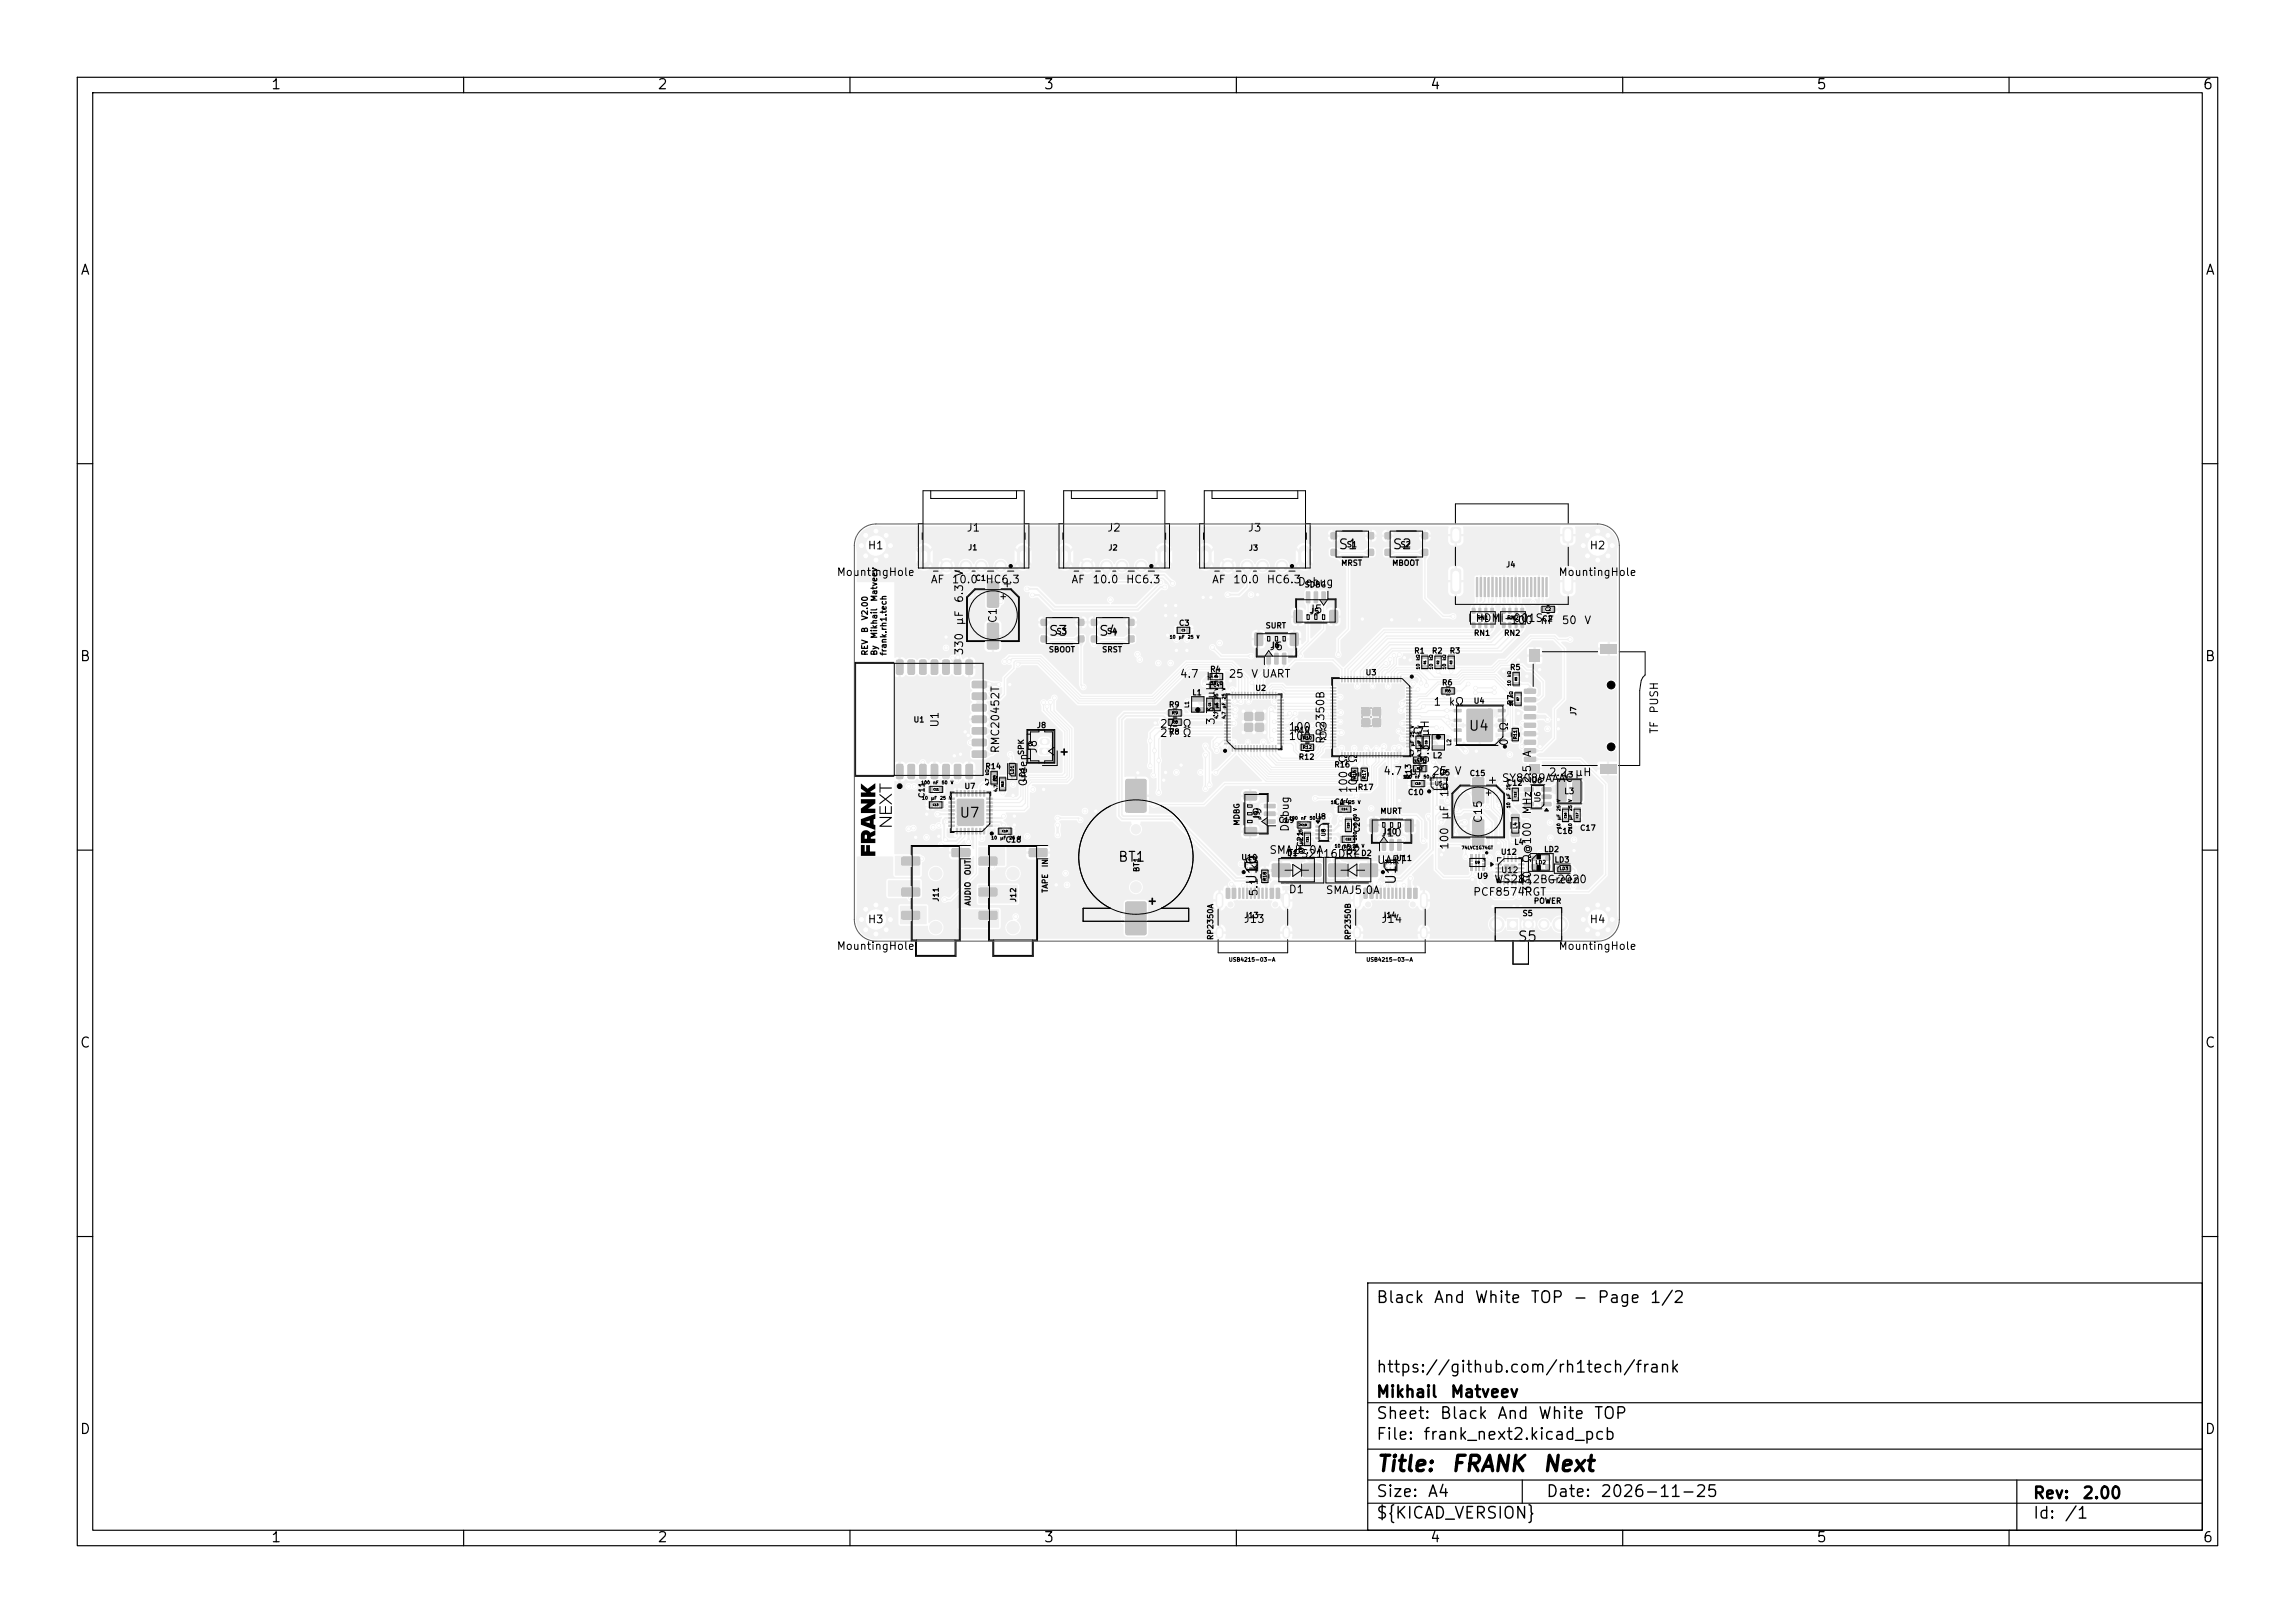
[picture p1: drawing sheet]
<svg xmlns="http://www.w3.org/2000/svg" width="297mm" height="210mm" viewBox="0 0 297 210" stroke-linecap="round" stroke-linejoin="round" font-family="sans-serif">
<defs><g id="words">
<g font-size="2">
<text x="178" y="190.9">Title:</text>
<text x="187.7" y="190.9">FRANK</text>
<text x="199.5" y="190.9">Next</text>
</g>
<g font-size="1.5">
<text x="178" y="169">Black</text>
<text x="185.4" y="169">And</text>
<text x="190.7" y="169">White</text>
<text x="198" y="169">TOP</text>
<text x="203.5" y="169">-</text>
<text x="206.6" y="169">Page</text>
<text x="213.4" y="169">1/2</text>
<text x="178" y="178">https://github.com/rh1tech/frank</text>
<text x="178" y="184">Sheet:</text>
<text x="178" y="181.2">Mikhail</text>
<text x="186.2" y="184">Black</text>
<text x="187.6" y="181.2">Matveev</text>
<text x="193.7" y="184">And</text>
<text x="199" y="184">White</text>
<text x="206.2" y="184">TOP</text>
<text x="178" y="186.7">File:</text>
<text x="184.1" y="186.7">frank_next2.kicad_pcb</text>
<text x="178" y="196.9">${KICAD_VERSION}</text>
<text x="178" y="194.1">Size:</text>
<text x="184.7" y="194.1">A4</text>
<text x="200" y="194.1">Date:</text>
<text x="207" y="194.1">2026-11-25</text>
<text x="263" y="194.3">Rev:</text>
<text x="263" y="196.9">Id:</text>
<text x="267.1" y="196.9">/1</text>
<text x="269.4" y="194.3">2.00</text>
</g>
<g font-size="1.3">
<text x="35" y="11.9">1</text>
<text x="85" y="11.9">2</text>
<text x="135" y="11.9">3</text>
<text x="185" y="11.9">4</text>
<text x="235" y="11.9">5</text>
<text x="285" y="11.9">6</text>
<text x="10.3" y="35.9">A</text>
<text x="285.4" y="35.9">A</text>
<text x="173.1" y="71.4">S1</text>
<text x="180.1" y="71.4">S2</text>
<text x="135.6" y="82.6">S3</text>
<text x="142.1" y="82.6">S4</text>
<text x="10.3" y="85.9">B</text>
<text x="285.3" y="85.9">B</text>
<text x="190" y="94.9">U4</text>
<text x="124.1" y="106.1">U7</text>
<text x="144.6" y="111.8">BT1</text>
<text x="162.9" y="114.6" transform="rotate(-90 162.9 114.6)">U10</text>
<text x="181" y="114.6" transform="rotate(-90 181 114.6)">U11</text>
<text x="196.3" y="122.1">S5</text>
<text x="10.3" y="135.9">C</text>
<text x="285.3" y="135.9">C</text>
<text x="10.3" y="185.9">D</text>
<text x="285.3" y="185.9">D</text>
<text x="35" y="199.9">1</text>
<text x="85" y="199.9">2</text>
<text x="135" y="199.9">3</text>
<text x="185" y="199.9">4</text>
<text x="235" y="199.9">5</text>
<text x="285" y="199.9">6</text>
</g>
<g font-size="1">
<text x="112.2" y="71.3">H1</text>
<text x="125" y="69">J1</text>
<text x="143.2" y="69">J2</text>
<text x="161.4" y="69">J3</text>
<text x="205.6" y="71.3">H2</text>
<text x="108.2" y="74.8">MountingHole</text>
<text x="120.4" y="75.7">AF</text>
<text x="123.1" y="75.7">10.0</text>
<text x="124.9" y="74.7" transform="rotate(-90 124.9 74.7)">V</text>
<text x="127.4" y="75.7">HC6.3</text>
<text x="138.6" y="75.7">AF</text>
<text x="141.3" y="75.7">10.0</text>
<text x="145.6" y="75.7">HC6.3</text>
<text x="156.8" y="75.7">AF</text>
<text x="159.5" y="75.7">10.0</text>
<text x="163.8" y="75.7">HC6.3</text>
<text x="167.9" y="76">Debug</text>
<text x="201.6" y="74.8">MountingHole</text>
<text x="124.9" y="81" transform="rotate(-90 124.9 81)">µF</text>
<text x="124.9" y="78.1" transform="rotate(-90 124.9 78.1)">6.3</text>
<text x="129.2" y="80.7" transform="rotate(-90 129.2 80.7)">C1</text>
<text x="169.3" y="79.6">J5</text>
<text x="190.9" y="80.7">HDMI-001S</text>
<text x="195.4" y="81">100</text>
<text x="199.3" y="81">nF</text>
<text x="202" y="81">50</text>
<text x="205" y="81">V</text>
<text x="124.9" y="84.9" transform="rotate(-90 124.9 84.9)">330</text>
<text x="152.6" y="87.9">4.7</text>
<text x="156" y="87.9">µF</text>
<text x="158.9" y="87.9">25</text>
<text x="161.8" y="87.9">V</text>
<text x="163.2" y="87.9">UART</text>
<text x="164.2" y="84.4">J6</text>
<text x="121.7" y="94.2" transform="rotate(-90 121.7 94.2)">U1</text>
<text x="150" y="95.6">27</text>
<text x="150" y="94.4">27</text>
<text x="152.9" y="95.6">Ω</text>
<text x="152.9" y="94.4">Ω</text>
<text x="157.4" y="93.9" transform="rotate(-90 157.4 93.9)">3.3</text>
<text x="157.4" y="90.5" transform="rotate(-90 157.4 90.5)">µH</text>
<text x="166.7" y="94.8">100</text>
<text x="166.7" y="96">100</text>
<text x="170.6" y="94.8">Ω</text>
<text x="170.6" y="96">Ω</text>
<text x="185.2" y="95.4" transform="rotate(-90 185.2 95.4)">µH</text>
<text x="185.4" y="91.6">1</text>
<text x="187.4" y="91.6">kΩ</text>
<text x="195.4" y="94.6" transform="rotate(-90 195.4 94.6)">Ω</text>
<text x="214.8" y="95" transform="rotate(-90 214.8 95)">TF</text>
<text x="214.8" y="92.4" transform="rotate(-90 214.8 92.4)">PUSH</text>
<text x="129.6" y="97.5" transform="rotate(-90 129.6 97.5)">RMC20452T</text>
<text x="133.2" y="101.8" transform="rotate(-90 133.2 101.8)">Green</text>
<text x="134.4" y="97.6" transform="rotate(-90 134.4 97.6)">J8</text>
<text x="138.4" y="98" transform="rotate(-90 138.4 98)">+</text>
<text x="171.6" y="96.3" transform="rotate(-90 171.6 96.3)">RP2350B</text>
<text x="174.6" y="98.8" transform="rotate(-90 174.6 98.8)">Ω</text>
<text x="175.8" y="98.8" transform="rotate(-90 175.8 98.8)">Ω</text>
<text x="178.9" y="100.5">4.7</text>
<text x="182.3" y="100.5">µF</text>
<text x="185.2" y="98.8" transform="rotate(-90 185.2 98.8)">3.3</text>
<text x="185.3" y="100.5">25</text>
<text x="187.7" y="100.3" transform="rotate(-90 187.7 100.3)">V</text>
<text x="188.2" y="100.5">V</text>
<text x="194.3" y="101.4">SY8089AAAC</text>
<text x="195.4" y="96.6" transform="rotate(-90 195.4 96.6)">0</text>
<text x="198.4" y="101.5" transform="rotate(-90 198.4 101.5)">2.5</text>
<text x="198.4" y="98.1" transform="rotate(-90 198.4 98.1)">A</text>
<text x="200.4" y="100.7">2.2</text>
<text x="203.7" y="100.7">µH</text>
<text x="163.5" y="106.3" transform="rotate(-90 163.5 106.3)">J9</text>
<text x="167" y="107.7" transform="rotate(-90 167 107.7)">Debug</text>
<text x="174.6" y="102.7" transform="rotate(-90 174.6 102.7)">100</text>
<text x="175.8" y="102.7" transform="rotate(-90 175.8 102.7)">100</text>
<text x="187.7" y="106.2" transform="rotate(-90 187.7 106.2)">µF</text>
<text x="187.7" y="103.2" transform="rotate(-90 187.7 103.2)">16</text>
<text x="192" y="106.6" transform="rotate(-90 192 106.6)">C15</text>
<text x="198.4" y="105.5" transform="rotate(-90 198.4 105.5)">MHz</text>
<text x="163" y="112.7" transform="rotate(-90 163 112.7)">kΩ</text>
<text x="164.2" y="110.7">SMAJ5.0A</text>
<text x="166.5" y="111.2">TPS2116DRL</text>
<text x="174" y="110.8">D2</text>
<text x="178.1" y="112">UART</text>
<text x="178.6" y="108.5">J10</text>
<text x="187.7" y="110" transform="rotate(-90 187.7 110)">100</text>
<text x="198.4" y="111.8" transform="rotate(-90 198.4 111.8)">Ω@100</text>
<text x="112.2" y="119.7">H3</text>
<text x="148.4" y="117.3">+</text>
<text x="160.9" y="119.7">J13</text>
<text x="163" y="116.1" transform="rotate(-90 163 116.1)">5.1</text>
<text x="166.7" y="115.8">D1</text>
<text x="171.5" y="115.9">SMAJ5.0A</text>
<text x="178.7" y="119.7">J14</text>
<text x="190.6" y="116.2">PCF8574RGT</text>
<text x="193.3" y="114.5">WS2812B-2020</text>
<text x="198.4" y="115.6" transform="rotate(-90 198.4 115.6)">330</text>
<text x="200.2" y="114.6">Green</text>
<text x="205.6" y="119.7">H4</text>
<text x="108.2" y="123.2">MountingHole</text>
<text x="201.6" y="123.2">MountingHole</text>
</g>
<g font-size=".8">
<text x="113.7" y="77.9" transform="rotate(-90 113.7 77.9)">Matveev</text>
<text x="112.5" y="82" transform="rotate(-90 112.5 82)">B</text>
<text x="112.5" y="80.3" transform="rotate(-90 112.5 80.3)">V2.00</text>
<text x="113.7" y="82.7" transform="rotate(-90 113.7 82.7)">Mikhail</text>
<text x="112.5" y="84.9" transform="rotate(-90 112.5 84.9)">REV</text>
<text x="113.7" y="84.9" transform="rotate(-90 113.7 84.9)">By</text>
<text x="114.9" y="84.9" transform="rotate(-90 114.9 84.9)">frank.rh1.tech</text>
<text x="202.3" y="102.9">L3</text>
<text x="194.2" y="113.1">U12</text>
</g>
<g font-size=".7">
<text x="125.2" y="71.4">J1</text>
<text x="143.4" y="71.4">J2</text>
<text x="161.6" y="71.4">J3</text>
<text x="174.2" y="71">S1</text>
<text x="181.2" y="71">S2</text>
<text x="126.2" y="75.3">C1</text>
<text x="168.8" y="76.2">SDBG</text>
<text x="173.5" y="73.4">MRST</text>
<text x="180.1" y="73.4">MBOOT</text>
<text x="194.8" y="73.6">J4</text>
<text x="136.7" y="82.2">S3</text>
<text x="143.2" y="82.2">S4</text>
<text x="152.5" y="81.1">C3</text>
<text x="163.7" y="81.5">SURT</text>
<text x="190.7" y="82.4">RN1</text>
<text x="194.6" y="82.4">RN2</text>
<text x="199.5" y="80.6">C2</text>
<text x="135.7" y="84.6">SBOOT</text>
<text x="142.6" y="84.6">SRST</text>
<text x="156.5" y="87.1">R4</text>
<text x="162.4" y="89.6">U2</text>
<text x="176.7" y="87.5">U3</text>
<text x="182.9" y="84.7">R1</text>
<text x="185.2" y="84.7">R2</text>
<text x="186.5" y="88.9">R6</text>
<text x="187.5" y="84.7">R3</text>
<text x="195.3" y="86.9">R5</text>
<text x="118.2" y="93.6">U1</text>
<text x="134.1" y="94.4">J8</text>
<text x="151.2" y="95.2">R8</text>
<text x="151.2" y="91.7">R9</text>
<text x="154.2" y="90.1">L1</text>
<text x="167.4" y="95">R10</text>
<text x="182.8" y="95.1">C7</text>
<text x="190.6" y="91.2">U4</text>
<text x="196" y="91.3" transform="rotate(-90 196 91.3)">R7</text>
<text x="204.2" y="92.7" transform="rotate(-90 204.2 92.7)">J7</text>
<text x="127.4" y="99.7">R14</text>
<text x="132.7" y="97.8" transform="rotate(-90 132.7 97.8)">SPK</text>
<text x="132.8" y="101.2" transform="rotate(-90 132.8 101.2)">LD1</text>
<text x="168" y="98.5">R12</text>
<text x="172.6" y="99.5">R16</text>
<text x="182.8" y="100.9" transform="rotate(-90 182.8 100.9)">R13</text>
<text x="185.4" y="98.3">L2</text>
<text x="186.2" y="100.5">U5</text>
<text x="190.1" y="100.6">C15</text>
<text x="194.9" y="101.8">C12</text>
<text x="198.1" y="101.5">U6</text>
<text x="202.3" y="100.8">L3</text>
<text x="119.8" y="103.3" transform="rotate(-90 119.8 103.3)">C11</text>
<text x="124.7" y="102.3">U7</text>
<text x="160.6" y="106.9" transform="rotate(-90 160.6 106.9)">MDBG</text>
<text x="165.4" y="106.6">C19</text>
<text x="170.1" y="106.2">U8</text>
<text x="172.6" y="104.3">C14</text>
<text x="175.6" y="102.4">R17</text>
<text x="176.1" y="107.8" transform="rotate(-90 176.1 107.8)">C20</text>
<text x="178.6" y="105.5">MURT</text>
<text x="182.1" y="103">C10</text>
<text x="199.5" y="103.9" transform="rotate(-90 199.5 103.9)">U6</text>
<text x="204.4" y="107.7">C17</text>
<text x="125.8" y="113.3" transform="rotate(-90 125.8 113.3)">OUT</text>
<text x="130.1" y="109.2">C18</text>
<text x="135.8" y="112.3" transform="rotate(-90 135.8 112.3)">IN</text>
<text x="147.6" y="112.9" transform="rotate(-90 147.6 112.9)">BT1</text>
<text x="160.6" y="111.5">U10</text>
<text x="166.5" y="110.9">D1</text>
<text x="168.8" y="109.7" transform="rotate(-90 168.8 109.7)">C21</text>
<text x="173.5" y="110.2">C22</text>
<text x="176.1" y="110.9">D2</text>
<text x="178.8" y="108.1">J10</text>
<text x="180.6" y="111.6">U11</text>
<text x="191.1" y="113.9">U9</text>
<text x="194.2" y="110.8">U12</text>
<text x="195.9" y="109.5">L4</text>
<text x="199.8" y="110.4">LD2</text>
<text x="201.1" y="111.8">LD3</text>
<text x="201.4" y="108.1">C16</text>
<text x="121.6" y="116.7" transform="rotate(-90 121.6 116.7)">J11</text>
<text x="125.8" y="117.3" transform="rotate(-90 125.8 117.3)">AUDIO</text>
<text x="131.7" y="116.8" transform="rotate(-90 131.7 116.8)">J12</text>
<text x="135.8" y="115.6" transform="rotate(-90 135.8 115.6)">TAPE</text>
<text x="161" y="119">J13</text>
<text x="178.8" y="118.9">J14</text>
<text x="197" y="118.7">S5</text>
<text x="198.4" y="117.1">POWER</text>
<text x="157.2" y="121.7" transform="rotate(-90 157.2 121.7)">RP2350A</text>
<text x="175" y="121.7" transform="rotate(-90 175 121.7)">RP2350B</text>
</g>
<g font-size=".5">
<text x="191.1" y="80.3">RN1</text>
<text x="195" y="80.3">RN2</text>
<text x="154" y="91.7" transform="rotate(-90 154 91.7)">L1</text>
<text x="185.6" y="101.8">U5</text>
<text x="187.9" y="96.6" transform="rotate(-90 187.9 96.6)">L2</text>
<text x="196.5" y="107.3" transform="rotate(-90 196.5 107.3)">L4</text>
<text x="171.7" y="108.3" transform="rotate(-90 171.7 108.3)">U8</text>
<text x="198.6" y="112">LD2</text>
<text x="159" y="124.5">USB4215-03-A</text>
<text x="176.8" y="124.5">USB4215-03-A</text>
</g>
<g font-size=".4">
<text x="151.3" y="82.7">10</text>
<text x="152.5" y="82.7">µF</text>
<text x="153.7" y="82.7">25</text>
<text x="154.8" y="82.7">V</text>
<text x="199.9" y="79.1">C2</text>
<text x="156.6" y="88.7">33</text>
<text x="157" y="88.9">C4</text>
<text x="157.7" y="89.4" transform="rotate(-90 157.7 89.4)">V</text>
<text x="157.8" y="88.7">Ω</text>
<text x="158.7" y="89.4" transform="rotate(-90 158.7 89.4)">V</text>
<text x="183.8" y="86.7" transform="rotate(-90 183.8 86.7)">10</text>
<text x="183.8" y="85.5" transform="rotate(-90 183.8 85.5)">kΩ</text>
<text x="185.5" y="86.7" transform="rotate(-90 185.5 86.7)">10</text>
<text x="185.5" y="85.5" transform="rotate(-90 185.5 85.5)">kΩ</text>
<text x="187" y="89.7">R6</text>
<text x="187.2" y="86.7" transform="rotate(-90 187.2 86.7)">10</text>
<text x="187.2" y="85.5" transform="rotate(-90 187.2 85.5)">kΩ</text>
<text x="195.6" y="88.8" transform="rotate(-90 195.6 88.8)">10</text>
<text x="195.6" y="87.6" transform="rotate(-90 195.6 87.6)">kΩ</text>
<text x="151.6" y="93.7">R8</text>
<text x="151.6" y="92.5">R9</text>
<text x="157.7" y="93.1" transform="rotate(-90 157.7 93.1)">4.7</text>
<text x="157.7" y="91.7" transform="rotate(-90 157.7 91.7)">µF</text>
<text x="157.7" y="90.5" transform="rotate(-90 157.7 90.5)">25</text>
<text x="158.7" y="93.1" transform="rotate(-90 158.7 93.1)">4.7</text>
<text x="158.7" y="91.7" transform="rotate(-90 158.7 91.7)">µF</text>
<text x="158.7" y="90.5" transform="rotate(-90 158.7 90.5)">25</text>
<text x="168.6" y="95.8">R10</text>
<text x="183.1" y="95.4" transform="rotate(-90 183.1 95.4)">25</text>
<text x="183.1" y="94.3" transform="rotate(-90 183.1 94.3)">V</text>
<text x="184" y="95.4" transform="rotate(-90 184 95.4)">25</text>
<text x="184" y="94.3" transform="rotate(-90 184 94.3)">V</text>
<text x="195.9" y="91.4" transform="rotate(-90 195.9 91.4)">10</text>
<text x="195.9" y="90.3" transform="rotate(-90 195.9 90.3)">kΩ</text>
<text x="196.4" y="95.7" transform="rotate(-90 196.4 95.7)">R11</text>
<text x="119.2" y="101.6">100</text>
<text x="120.7" y="101.6">nF</text>
<text x="121.8" y="101.6">50</text>
<text x="123" y="101.6">V</text>
<text x="128.1" y="101.7" transform="rotate(-90 128.1 101.7)">4.7</text>
<text x="128.1" y="100.4" transform="rotate(-90 128.1 100.4)">kΩ</text>
<text x="129.2" y="101.2" transform="rotate(-90 129.2 101.2)">kΩ</text>
<text x="131.3" y="100.2" transform="rotate(-90 131.3 100.2)">LD1</text>
<text x="168.6" y="97">R12</text>
<text x="175.6" y="100.8" transform="rotate(-90 175.6 100.8)">R16</text>
<text x="176.8" y="100.8" transform="rotate(-90 176.8 100.8)">R17</text>
<text x="181.5" y="100.8">100</text>
<text x="182.9" y="98.9">33</text>
<text x="183.1" y="98" transform="rotate(-90 183.1 98)">4.7</text>
<text x="183.1" y="96.6" transform="rotate(-90 183.1 96.6)">µF</text>
<text x="183.1" y="100.8">nF</text>
<text x="183.3" y="98.6">C9</text>
<text x="184" y="98" transform="rotate(-90 184 98)">4.7</text>
<text x="184" y="96.6" transform="rotate(-90 184 96.6)">µF</text>
<text x="184.1" y="98.9">Ω</text>
<text x="184.2" y="100.8">50</text>
<text x="185.3" y="100.8">V</text>
<text x="195.5" y="101.1" transform="rotate(-90 195.5 101.1)">V</text>
<text x="119.3" y="103.6">10</text>
<text x="120.4" y="103.6">µF</text>
<text x="121.6" y="103.6">25</text>
<text x="122.8" y="103.6">V</text>
<text x="129.2" y="102.5" transform="rotate(-90 129.2 102.5)">4.7</text>
<text x="166.8" y="106.2">100</text>
<text x="168.3" y="106.2">nF</text>
<text x="168.6" y="106.9" transform="rotate(-90 168.6 106.9)">V</text>
<text x="169.4" y="106.2">50</text>
<text x="170.6" y="106.2">V</text>
<text x="172.2" y="104.1">10</text>
<text x="173.3" y="104.1">µF</text>
<text x="174.5" y="104.1">25</text>
<text x="175.7" y="107.2" transform="rotate(-90 175.7 107.2)">nF</text>
<text x="175.7" y="106.1" transform="rotate(-90 175.7 106.1)">50</text>
<text x="175.7" y="105" transform="rotate(-90 175.7 105)">V</text>
<text x="175.7" y="104.1">V</text>
<text x="195.5" y="104.6" transform="rotate(-90 195.5 104.6)">10</text>
<text x="195.5" y="103.5" transform="rotate(-90 195.5 103.5)">µF</text>
<text x="195.5" y="102.3" transform="rotate(-90 195.5 102.3)">25</text>
<text x="202" y="107.3" transform="rotate(-90 202 107.3)">10</text>
<text x="202" y="106.2" transform="rotate(-90 202 106.2)">µF</text>
<text x="202" y="105" transform="rotate(-90 202 105)">25</text>
<text x="202" y="103.8" transform="rotate(-90 202 103.8)">V</text>
<text x="203.5" y="107.3" transform="rotate(-90 203.5 107.3)">10</text>
<text x="203.5" y="106.2" transform="rotate(-90 203.5 106.2)">µF</text>
<text x="203.5" y="105" transform="rotate(-90 203.5 105)">25</text>
<text x="203.5" y="103.8" transform="rotate(-90 203.5 103.8)">V</text>
<text x="128.2" y="108.7">10</text>
<text x="129.4" y="108.7">µF</text>
<text x="130.6" y="108.7">25</text>
<text x="131.7" y="108.7">V</text>
<text x="168.6" y="110.4" transform="rotate(-90 168.6 110.4)">10</text>
<text x="168.6" y="109.3" transform="rotate(-90 168.6 109.3)">µF</text>
<text x="168.6" y="108.1" transform="rotate(-90 168.6 108.1)">25</text>
<text x="172.7" y="109.8">10</text>
<text x="173.8" y="109.8">µF</text>
<text x="175" y="109.8">25</text>
<text x="175.7" y="108.8" transform="rotate(-90 175.7 108.8)">100</text>
<text x="176.2" y="109.8">V</text>
<text x="189.1" y="110">74LVC1G74GT</text>
<text x="201.8" y="112.7">LD3</text>
<text x="164" y="114" transform="rotate(-90 164 114)">R18</text>
</g>
<g font-size=".3">
<text x="152.9" y="81.7">C3</text>
<text x="157.1" y="87.7">R4</text>
<text x="184.6" y="86" transform="rotate(-90 184.6 86)">R1</text>
<text x="186.3" y="86" transform="rotate(-90 186.3 86)">R2</text>
<text x="188" y="86" transform="rotate(-90 188 86)">R3</text>
<text x="196.4" y="88.1" transform="rotate(-90 196.4 88.1)">R5</text>
<text x="156.7" y="91.4" transform="rotate(-90 156.7 91.4)">C5</text>
<text x="157.7" y="91.4" transform="rotate(-90 157.7 91.4)">C6</text>
<text x="196.6" y="90.7" transform="rotate(-90 196.6 90.7)">R7</text>
<text x="128.8" y="101" transform="rotate(-90 128.8 101)">R14</text>
<text x="129.9" y="101.8" transform="rotate(-90 129.9 101.8)">R15</text>
<text x="183.1" y="101.6">C10</text>
<text x="183.3" y="99.6">R13</text>
<text x="183.8" y="96.3" transform="rotate(-90 183.8 96.3)">C7</text>
<text x="184.8" y="96.3" transform="rotate(-90 184.8 96.3)">C8</text>
<text x="120.7" y="104.3">C13</text>
<text x="120.8" y="102.3">C11</text>
<text x="129.7" y="107.7">C18</text>
<text x="168.4" y="106.9">C19</text>
<text x="173.6" y="104.9">C14</text>
<text x="174.7" y="107.2" transform="rotate(-90 174.7 107.2)">C20</text>
<text x="196.3" y="103.2" transform="rotate(-90 196.3 103.2)">C12</text>
<text x="202.8" y="105.9" transform="rotate(-90 202.8 105.9)">C16</text>
<text x="204.3" y="105.9" transform="rotate(-90 204.3 105.9)">C17</text>
<text x="169.4" y="109" transform="rotate(-90 169.4 109)">C21</text>
<text x="174.1" y="108.8">C22</text>
<text x="190.9" y="111.8">U9</text>
</g>
</g></defs>
<g fill="#f0f0f0" stroke="#f0f0f0" stroke-width=".2">
<path d="M115 114h4v1.9h-4z"/>
<path d="M115.9 110.8h3.1v2.4h-3.1z"/>
<path d="M116.6 117.3h3.2v2.2h-3.2z"/>
<path d="M124.2 117.8h5v2.1h-5z"/>
<path d="M126.7 109.7h3.3v2.2h-3.3z"/>
<path d="M126.7 114.6h4.9v2.2h-4.9z"/>
</g>
<g fill="#f0f0f0" stroke="#f0f0f0" stroke-width=".13">
<circle cx="204.9" cy="119" r=".4"/>
<circle cx="205.4" cy="117.7" r=".4"/>
<circle cx="205.4" cy="120.3" r=".4"/>
<circle cx="206.8" cy="117.1" r=".4"/>
<circle cx="206.8" cy="119" r="2.5"/>
<circle cx="206.8" cy="120.9" r=".4"/>
<circle cx="208.1" cy="117.7" r=".4"/>
<circle cx="208.1" cy="120.3" r=".4"/>
<circle cx="208.6" cy="119" r=".4"/>
</g>
<g fill="#f0f0f0">
<path d="M116 98.9l.7-.1 .2 .2v1.6l-.1 .2h-.6l-.3-.1v-1.6z"/>
<path d="M117.5 98.9l.7-.1 .2 .2v1.6l-.1 .2h-.6l-.3-.1v-1.6z"/>
<path d="M119 98.9l.7-.1 .2 .2v1.6l-.1 .2h-.6l-.3-.1v-1.6z"/>
<path d="M120.5 98.9l.7-.1 .2 .2v1.6l-.1 .2h-.6l-.3-.1v-1.6z"/>
<path d="M122 98.9l.7-.1 .2 .2v1.6l-.1 .2h-.6l-.3-.1v-1.6z"/>
<path d="M123.5 98.9l.7-.1 .2 .2v1.6l-.1 .2h-.6l-.3-.1v-1.6z"/>
<path d="M125 98.9l.7-.1 .2 .2v1.6l-.1 .2h-.6l-.3-.1v-1.6z"/>
<path d="M125.8 97.2l.2-.1h1.6l.1 .2v.6l-.2 .2h-1.6l-.2-.3z"/>
<path d="M125.8 95.7l.2-.1h1.6l.1 .2v.6l-.2 .2h-1.6l-.2-.3z"/>
<path d="M125.8 94.2l.2-.1h1.6l.1 .2v.6l-.2 .2h-1.6l-.2-.3z"/>
<path d="M125.8 92.7l.2-.1h1.6l.1 .2v.6l-.2 .2h-1.6l-.2-.3z"/>
<path d="M125.8 91.2l.2-.1h1.6l.1 .2v.6l-.2 .2h-1.6l-.2-.3z"/>
<path d="M125.8 89.7l.2-.1h1.6l.1 .2v.6l-.2 .2h-1.6l-.2-.3z"/>
<path d="M125.8 88.2l.2-.1h1.6l.1 .2v.6l-.2 .2h-1.6l-.2-.3z"/>
<path d="M125 85.4l.7-.1 .2 .2v1.6l-.1 .2h-.6l-.3-.1v-1.6z"/>
<path d="M123.5 85.4l.7-.1 .2 .2v1.6l-.1 .2h-.6l-.3-.1v-1.6z"/>
<path d="M122 85.4l.7-.1 .2 .2v1.6l-.1 .2h-.6l-.3-.1v-1.6z"/>
<path d="M120.5 85.4l.7-.1 .2 .2v1.6l-.1 .2h-.6l-.3-.1v-1.6z"/>
<path d="M119 85.4l.7-.1 .2 .2v1.6l-.1 .2h-.6l-.3-.1v-1.6z"/>
<path d="M117.5 85.4l.7-.1 .2 .2v1.6l-.1 .2h-.6l-.3-.1v-1.6z"/>
<path d="M116 85.4l.7-.1 .2 .2v1.6l-.1 .2h-.6l-.3-.1v-1.6z"/>
<path d="M157.9 88.3h.5v.7h-.5z"/>
<path d="M156.5 88.3h.5v.7h-.5z"/>
<path d="M121.5 103.8h.6v.8h-.6z"/>
</g>
<circle cx="121.3" cy="104.2" r=".22" fill="#f0f0f0" stroke="#f0f0f0" stroke-width=".13"/>
<path d="M120.1 103.8h.6v.8h-.6z" fill="#f0f0f0"/>
<circle cx="119.9" cy="104.2" r=".22" fill="#f0f0f0" stroke="#f0f0f0" stroke-width=".13"/>
<g fill="#f0f0f0">
<path d="M156.2 91.6h.8v.6h-.8z"/>
<path d="M156.2 90.2h.8v.6h-.8z"/>
<path d="M203.5 101.1h1.1l.2 .1 .1 2.3-.2 .2-1 .1-.2-.2-.1-2.3z"/>
<path d="M201.4 101.1h1.1l.2 .1v2.3l-.1 .2-1 .1-.2-.2v-2.3z"/>
<path d="M190.5 80.5h.3h.1v.6v.1h-.4z"/>
<path d="M191.3 80.5h.4l-.1 .7h-.3z"/>
<path d="M192.1 80.5h.4l-.1 .7h-.3z"/>
<path d="M192.9 80.5h.3h.1v.6v.1h-.4z"/>
<path d="M192.9 78.7h.3h.1v.6v.1h-.4z"/>
<path d="M192.1 78.7h.4l-.1 .7h-.3z"/>
<path d="M191.3 78.7h.4l-.1 .7h-.3z"/>
<path d="M190.5 78.7h.3h.1v.6v.1h-.4z"/>
</g>
<g fill="#f0f0f0" stroke="#f0f0f0" stroke-width=".13">
<circle cx="204.9" cy="70.6" r=".4"/>
<circle cx="205.4" cy="69.3" r=".4"/>
<circle cx="205.4" cy="71.9" r=".4"/>
<circle cx="206.8" cy="68.7" r=".4"/>
<circle cx="206.8" cy="70.6" r="2.5"/>
<circle cx="206.8" cy="72.5" r=".4"/>
<circle cx="208.1" cy="69.3" r=".4"/>
<circle cx="208.1" cy="71.9" r=".4"/>
<circle cx="208.6" cy="70.6" r=".4"/>
</g>
<path d="M203.7 104.5h.8v.6h-.8z" fill="#f0f0f0"/>
<circle cx="204.1" cy="105.3" r=".22" fill="#f0f0f0" stroke="#f0f0f0" stroke-width=".13"/>
<path d="M203.7 105.9h.8v.6h-.8z" fill="#f0f0f0"/>
<circle cx="204.1" cy="106.7" r=".23" fill="#f0f0f0" stroke="#f0f0f0" stroke-width=".13"/>
<path d="M152.1 81.2h.7v.8h-.7z" fill="#f0f0f0"/>
<circle cx="152.9" cy="81.6" r=".23" fill="#f0f0f0" stroke="#f0f0f0" stroke-width=".13"/>
<path d="M153.6 81.2h.5v.8h-.5z" fill="#f0f0f0"/>
<circle cx="154.3" cy="81.6" r=".22" fill="#f0f0f0" stroke="#f0f0f0" stroke-width=".13"/>
<g fill="#f0f0f0">
<path d="M130.6 100h.8v.6h-.8z"/>
<path d="M130.6 98.6h.8v.6h-.8z"/>
<path d="M194.4 80.5h.3h.1l.1 .6-.1 .1h-.4z"/>
<path d="M195.2 80.5h.4l-.1 .7h-.3z"/>
<path d="M196 80.5h.4l-.1 .7h-.3z"/>
<path d="M196.8 80.5h.3h.1v.6v.1h-.4z"/>
<path d="M196.8 78.7h.3h.1v.6v.1h-.4z"/>
<path d="M196 78.7h.4l-.1 .7h-.3z"/>
<path d="M195.2 78.7h.4l-.1 .7h-.3z"/>
<path d="M194.4 78.7h.3h.1l.1 .6-.1 .1h-.4z"/>
<path d="M169.6 95.1h.5v.8h-.5z"/>
<path d="M168.2 95.1h.5v.8h-.5z"/>
<path d="M174.4 104.3h.6v.8h-.6z"/>
</g>
<circle cx="174.2" cy="104.7" r=".23" fill="#f0f0f0" stroke="#f0f0f0" stroke-width=".13"/>
<path d="M173 104.3h.6v.8h-.6z" fill="#f0f0f0"/>
<circle cx="172.8" cy="104.7" r=".22" fill="#f0f0f0" stroke="#f0f0f0" stroke-width=".13"/>
<g fill="#f0f0f0">
<path d="M195.6 107.5l1-.1 .1 .2v.6l-.2 .1h-.9l-.1-.2z"/>
<path d="M195.6 105.4l1-.1 .1 .2v.5l-.2 .2h-.9l-.1-.2z"/>
<path d="M121.6 101.8h.5v.8h-.5z"/>
</g>
<circle cx="121.4" cy="102.2" r=".22" fill="#f0f0f0" stroke="#f0f0f0" stroke-width=".13"/>
<path d="M120.1 101.8h.7v.8h-.7z" fill="#f0f0f0"/>
<circle cx="120" cy="102.2" r=".22" fill="#f0f0f0" stroke="#f0f0f0" stroke-width=".13"/>
<g fill="#f0f0f0">
<path d="M198.2 110.8h.6v.5h-.6z"/>
<path d="M198.2 111.9h.6v.5h-.6z"/>
<path d="M200 111.9h.6v.5h-.6z"/>
<path d="M200 110.8h.6v.5h-.6z"/>
<path d="M184 84.7h.8v.6h-.8z"/>
</g>
<circle cx="184.4" cy="85.5" r=".22" fill="#f0f0f0" stroke="#f0f0f0" stroke-width=".13"/>
<g fill="#f0f0f0">
<path d="M184 86.1h.8v.6h-.8z"/>
<path d="M159.4 96.5h.2l-.1 .8-.1-.1z"/>
<path d="M159.8 96.4l.2 .1-.1 .8-.1-.1z"/>
<path d="M160.2 96.4l.2 .1-.1 .8-.1-.1z"/>
<path d="M160.6 96.4l.2 .1-.1 .8-.1-.1z"/>
<path d="M161 96.4l.2 .1-.1 .8-.1-.1z"/>
<path d="M161.4 96.4l.2 .1-.1 .8-.1-.1z"/>
<path d="M161.8 96.4l.2 .1-.1 .8-.1-.1z"/>
<path d="M162.2 96.4l.2 .1-.1 .8-.1-.1z"/>
<path d="M162.6 96.4l.2 .1-.1 .8-.1-.1z"/>
<path d="M163 96.4l.2 .1-.1 .8-.1-.1z"/>
<path d="M163.4 96.4l.2 .1-.1 .8-.1-.1z"/>
<path d="M163.8 96.4l.2 .1-.1 .8-.1-.1z"/>
<path d="M164.2 96.4l.2 .1-.1 .8-.1-.1z"/>
<path d="M164.6 96.4l.2 .1-.1 .8-.1-.1z"/>
<path d="M165 96.4l.2 .1-.1 .8-.1-.1z"/>
<path d="M165.3 96.1h.8l.1 .2h-.9z"/>
<path d="M165.3 95.7h.8l.1 .2h-.9z"/>
<path d="M165.3 95.3h.8l.1 .2h-.9z"/>
<path d="M165.3 94.9h.8l.1 .2h-.9z"/>
<path d="M165.3 94.5h.8l.1 .2h-.9z"/>
<path d="M165.3 94.1h.8l.1 .2h-.9z"/>
<path d="M165.3 93.7h.8l.1 .2h-.9z"/>
<path d="M165.3 93.3h.8l.1 .2h-.9z"/>
<path d="M165.3 92.9h.8l.1 .2h-.9z"/>
<path d="M165.3 92.5h.8l.1 .2h-.9z"/>
<path d="M165.3 92.1h.8l.1 .2h-.9z"/>
<path d="M165.3 91.7h.8l.1 .2h-.9z"/>
<path d="M165.3 91.3h.8l.1 .2h-.9z"/>
<path d="M165.3 90.9h.8l.1 .2h-.9z"/>
<path d="M165.3 90.6l.8-.1 .1 .2h-.9z"/>
<path d="M165 89.5l.2 .1-.1 .8h-.1z"/>
<path d="M164.6 89.5l.2 .1-.1 .8h-.1z"/>
<path d="M164.2 89.5l.2 .1-.1 .8h-.1z"/>
<path d="M163.8 89.5l.2 .1-.1 .8h-.1z"/>
<path d="M163.4 89.5l.2 .1-.1 .8h-.1z"/>
<path d="M163 89.5l.2 .1-.1 .8h-.1z"/>
<path d="M162.6 89.5l.2 .1-.1 .8h-.1z"/>
<path d="M162.2 89.5l.2 .1-.1 .8h-.1z"/>
<path d="M161.8 89.5l.2 .1-.1 .8h-.1z"/>
<path d="M161.4 89.5l.2 .1-.1 .8h-.1z"/>
<path d="M161 89.5l.2 .1-.1 .8h-.1z"/>
<path d="M160.6 89.5l.2 .1-.1 .8h-.1z"/>
<path d="M160.2 89.5l.2 .1-.1 .8h-.1z"/>
<path d="M159.8 89.5l.2 .1-.1 .8h-.1z"/>
<path d="M159.4 89.5l.2 .1-.1 .8h-.1z"/>
<path d="M158.4 90.5h.8l.1 .2h-.8z"/>
<path d="M158.4 90.9h.8l.1 .2h-.8z"/>
<path d="M158.4 91.3h.8l.1 .2h-.8z"/>
<path d="M158.4 91.7h.8l.1 .2h-.8z"/>
<path d="M158.4 92.1h.8l.1 .2h-.8z"/>
<path d="M158.4 92.5h.8l.1 .2h-.8z"/>
<path d="M158.4 92.9h.8l.1 .2h-.8z"/>
<path d="M158.4 93.3h.8l.1 .2h-.8z"/>
<path d="M158.4 93.7h.8l.1 .2h-.8z"/>
<path d="M158.4 94.1h.8l.1 .2h-.8z"/>
<path d="M158.4 94.5h.8l.1 .2h-.8z"/>
<path d="M158.4 94.9h.8l.1 .2h-.8z"/>
<path d="M158.4 95.3h.8l.1 .2h-.8z"/>
<path d="M158.4 95.7h.8l.1 .2h-.8z"/>
<path d="M158.4 96.1h.8l.1 .2h-.8z"/>
</g>
<g fill="#f0f0f0" stroke="#f0f0f0" stroke-width=".13">
<circle cx="160.9" cy="94.8" r=".3"/>
<circle cx="162.3" cy="94.8" r=".3"/>
<circle cx="163.7" cy="94.8" r=".3"/>
<circle cx="160.9" cy="93.4" r=".3"/>
<circle cx="162.3" cy="93.4" r=".3"/>
</g>
<path d="M160.6 91.7h3.3v3.4h-3.3z" fill="#f0f0f0"/>
<g fill="#f0f0f0" stroke="#f0f0f0" stroke-width=".13">
<circle cx="163.7" cy="93.4" r=".3"/>
<circle cx="160.9" cy="92" r=".3"/>
<circle cx="162.3" cy="92" r=".3"/>
<circle cx="163.7" cy="92" r=".3"/>
</g>
<g fill="#f0f0f0">
<path d="M197.3 89.1h1.4l.1 .2v.4l-.2 .1h-1.3l-.1-.2z"/>
<path d="M197.3 90.2h1.4l.1 .2v.4l-.2 .1h-1.3l-.1-.2z"/>
<path d="M197.3 91.3h1.4l.1 .2v.4l-.2 .1h-1.3l-.1-.2z"/>
<path d="M197.3 92.4h1.4l.1 .2v.4l-.2 .1h-1.3l-.1-.2z"/>
<path d="M197.3 93.5h1.4l.1 .2v.4l-.2 .1h-1.3l-.1-.2z"/>
<path d="M197.3 94.6h1.4l.1 .2v.4l-.2 .1h-1.3l-.1-.2z"/>
<path d="M197.3 95.7h1.4l.1 .2v.4l-.2 .1h-1.3l-.1-.2z"/>
<path d="M197.3 96.8h1.4l.1 .2v.4l-.2 .1h-1.3l-.1-.2z"/>
<path d="M197.3 97.9h1.4l.1 .2v.4l-.2 .1h-1.3l-.1-.2z"/>
<path d="M207.1 83.3h2.2v1.2h-2.2z"/>
<path d="M197.9 84h1.4v1.6h-1.4z"/>
<path d="M207 98.8h2.2v1.2h-2.2z"/>
<path d="M197.9 98.8h1.4v1.2h-1.4z"/>
<path d="M195.7 101.8h.8v.6h-.8z"/>
</g>
<circle cx="196.1" cy="102.6" r=".22" fill="#f0f0f0" stroke="#f0f0f0" stroke-width=".13"/>
<path d="M195.7 103.2h.8v.6h-.8z" fill="#f0f0f0"/>
<circle cx="196.1" cy="104" r=".22" fill="#f0f0f0" stroke="#f0f0f0" stroke-width=".13"/>
<path d="M128.2 99.7h.8v.6h-.8z" fill="#f0f0f0"/>
<circle cx="128.6" cy="100.4" r=".23" fill="#f0f0f0" stroke="#f0f0f0" stroke-width=".13"/>
<g fill="#f0f0f0">
<path d="M128.2 101.1h.8v.6h-.8z"/>
<path d="M193.5 111.7h.8v.2l-.7 .1z"/>
<path d="M193.5 112.2h.8v.2l-.7 .1z"/>
<path d="M193.5 112.7h.8v.2l-.7 .1z"/>
<path d="M193.5 113.2h.8v.2l-.7 .1z"/>
<path d="M194.5 113.7h.3l-.1 .8-.2-.1z"/>
<path d="M195 113.7h.3l-.1 .8-.2-.1z"/>
<path d="M195.5 113.7h.3l-.1 .8-.2-.1z"/>
<path d="M196 113.7h.3l-.1 .8-.2-.1z"/>
<path d="M196.5 113.2h.7l.1 .2-.8 .1z"/>
<path d="M196.5 112.7h.7l.1 .2-.8 .1z"/>
<path d="M196.5 112.2h.7l.1 .2-.8 .1z"/>
<path d="M196.5 111.7h.7l.1 .2-.8 .1z"/>
<path d="M196 110.7l.3 .1-.1 .7h-.2z"/>
<path d="M195.5 110.7l.3 .1-.1 .7h-.2z"/>
<path d="M195 110.7l.3 .1-.1 .7h-.2z"/>
<path d="M194.5 110.7l.3 .1-.1 .7h-.2z"/>
<path d="M194.6 111.8h1.6v1.6h-1.6z"/>
<path d="M184.1 99.1h.6v.8h-.6z"/>
<path d="M182.7 99.1h.6v.8h-.6z"/>
<path d="M171.9 111.8l.2-.1h2l.2 .1 .1 .2-.1 1.4-.2 .1h-2l-.2-.1-.1-.1z"/>
<path d="M175.9 111.8l.2-.1h2l.2 .1 .1 .2-.1 1.4-.2 .1h-2l-.2-.1-.1-.1z"/>
<path d="M181.2 87.5h.2l-.1 .8h-.2z"/>
<path d="M180.8 87.5h.2l-.1 .8h-.2z"/>
<path d="M180.4 87.5h.2l-.1 .8h-.2z"/>
<path d="M180 87.5h.2l-.1 .8h-.2z"/>
<path d="M179.6 87.5h.2l-.1 .8h-.2z"/>
<path d="M179.2 87.5h.2l-.1 .8h-.2z"/>
<path d="M178.8 87.5h.2l-.1 .8h-.2z"/>
<path d="M178.4 87.5h.2l-.1 .8h-.2z"/>
<path d="M178 87.5h.2l-.1 .8h-.2z"/>
<path d="M177.6 87.5h.2l-.1 .8h-.2z"/>
<path d="M177.2 87.5h.2l-.1 .8h-.2z"/>
<path d="M176.8 87.5h.2l-.1 .8h-.2z"/>
<path d="M176.4 87.5h.2l-.1 .8h-.2z"/>
<path d="M176 87.5h.2l-.1 .8h-.2z"/>
<path d="M175.6 87.5h.2l-.1 .8h-.2z"/>
<path d="M175.2 87.5h.2l-.1 .8h-.2z"/>
<path d="M174.8 87.5h.2l-.1 .8h-.2z"/>
<path d="M174.4 87.5h.2l-.1 .8h-.2z"/>
<path d="M174 87.5h.2l-.1 .8h-.2z"/>
<path d="M173.6 87.5h.2l-.1 .8h-.2z"/>
<path d="M172.2 88.9h.7v.2h-.7z"/>
<path d="M172.2 89.3h.7v.2h-.7z"/>
<path d="M172.2 89.7h.7v.2h-.7z"/>
<path d="M172.2 90.1h.7v.2h-.7z"/>
<path d="M172.2 90.5h.7v.2h-.7z"/>
<path d="M172.2 90.9h.7v.2h-.7z"/>
<path d="M172.2 91.3h.7v.2h-.7z"/>
<path d="M172.2 91.7h.7v.2h-.7z"/>
<path d="M172.2 92.1h.7v.2h-.7z"/>
<path d="M172.2 92.5h.7v.2h-.7z"/>
<path d="M172.2 92.9h.7v.2h-.7z"/>
<path d="M172.2 93.3h.7v.2h-.7z"/>
<path d="M172.2 93.7h.7v.2h-.7z"/>
<path d="M172.2 94.1h.7v.2h-.7z"/>
<path d="M172.2 94.5h.7v.2h-.7z"/>
<path d="M172.2 94.9h.7v.2h-.7z"/>
<path d="M172.2 95.3h.7v.2h-.7z"/>
<path d="M172.2 95.7h.7v.2h-.7z"/>
<path d="M172.2 96.1h.7v.2h-.7z"/>
<path d="M172.2 96.5h.7v.2h-.7z"/>
<path d="M173.6 97.3h.2l-.1 .8h-.2z"/>
<path d="M174 97.3h.2l-.1 .8h-.2z"/>
<path d="M174.4 97.3h.2l-.1 .8h-.2z"/>
<path d="M174.8 97.3h.2l-.1 .8h-.2z"/>
<path d="M175.2 97.3h.2l-.1 .8h-.2z"/>
<path d="M175.6 97.3h.2l-.1 .8h-.2z"/>
<path d="M176 97.3h.2l-.1 .8h-.2z"/>
<path d="M176.4 97.3h.2l-.1 .8h-.2z"/>
<path d="M176.8 97.3h.2l-.1 .8h-.2z"/>
<path d="M177.2 97.3h.2l-.1 .8h-.2z"/>
<path d="M177.6 97.3h.2l-.1 .8h-.2z"/>
<path d="M178 97.3h.2l-.1 .8h-.2z"/>
<path d="M178.4 97.3h.2l-.1 .8h-.2z"/>
<path d="M178.8 97.3h.2l-.1 .8h-.2z"/>
<path d="M179.2 97.3h.2l-.1 .8h-.2z"/>
<path d="M179.6 97.3h.2l-.1 .8h-.2z"/>
<path d="M180 97.3h.2l-.1 .8h-.2z"/>
<path d="M180.4 97.3h.2l-.1 .8h-.2z"/>
<path d="M180.8 97.3h.2l-.1 .8h-.2z"/>
<path d="M181.2 97.3h.2l-.1 .8h-.2z"/>
<path d="M182 96.5h.7v.2h-.7z"/>
<path d="M182 96.1h.7v.2h-.7z"/>
<path d="M182 95.7h.7v.2h-.7z"/>
<path d="M182 95.3h.7v.2h-.7z"/>
<path d="M182 94.9h.7v.2h-.7z"/>
<path d="M182 94.5h.7v.2h-.7z"/>
<path d="M182 94.1h.7v.2h-.7z"/>
<path d="M182 93.7h.7v.2h-.7z"/>
<path d="M182 93.3h.7v.2h-.7z"/>
<path d="M182 92.9h.7v.2h-.7z"/>
<path d="M182 92.5h.7v.2h-.7z"/>
<path d="M182 92.1h.7v.2h-.7z"/>
<path d="M182 91.7h.7v.2h-.7z"/>
<path d="M182 91.3h.7v.2h-.7z"/>
<path d="M182 90.9h.7v.2h-.7z"/>
<path d="M182 90.5h.7v.2h-.7z"/>
<path d="M182 90.1h.7v.2h-.7z"/>
<path d="M182 89.7h.7v.2h-.7z"/>
<path d="M182 89.3h.7v.2h-.7z"/>
<path d="M182 88.9h.7v.2h-.7z"/>
</g>
<circle cx="178.6" cy="91.7" r=".3" fill="#f0f0f0" stroke="#f0f0f0" stroke-width=".13"/>
<path d="M178 91.1h1.2v1.1h-1.2z" fill="#f0f0f0"/>
<circle cx="177.5" cy="91.7" r=".3" fill="#f0f0f0" stroke="#f0f0f0" stroke-width=".13"/>
<path d="M176.9 91.1h1.1v1.1h-1.1z" fill="#f0f0f0"/>
<circle cx="176.3" cy="91.7" r=".3" fill="#f0f0f0" stroke="#f0f0f0" stroke-width=".13"/>
<path d="M175.8 91.1h1.1v1.1h-1.1z" fill="#f0f0f0"/>
<circle cx="178.6" cy="92.8" r=".3" fill="#f0f0f0" stroke="#f0f0f0" stroke-width=".13"/>
<path d="M178 92.2h1.2v1.2h-1.2z" fill="#f0f0f0"/>
<circle cx="177.5" cy="92.8" r=".3" fill="#f0f0f0" stroke="#f0f0f0" stroke-width=".13"/>
<path d="M176.9 92.2h1.1v1.2h-1.1z" fill="#f0f0f0"/>
<circle cx="176.3" cy="92.8" r=".3" fill="#f0f0f0" stroke="#f0f0f0" stroke-width=".13"/>
<path d="M175.8 92.2h1.1v1.2h-1.1z" fill="#f0f0f0"/>
<circle cx="178.6" cy="93.9" r=".3" fill="#f0f0f0" stroke="#f0f0f0" stroke-width=".13"/>
<path d="M178 93.4h1.2v1.1h-1.2z" fill="#f0f0f0"/>
<circle cx="177.5" cy="93.9" r=".3" fill="#f0f0f0" stroke="#f0f0f0" stroke-width=".13"/>
<path d="M176.9 93.4h1.1v1.1h-1.1z" fill="#f0f0f0"/>
<circle cx="176.3" cy="93.9" r=".3" fill="#f0f0f0" stroke="#f0f0f0" stroke-width=".13"/>
<g fill="#f0f0f0">
<path d="M175.8 93.4h1.1v1.1h-1.1z"/>
<path d="M169.6 96.3h.5v.8h-.5z"/>
<path d="M168.2 96.3h.5v.8h-.5z"/>
<path d="M193.9 95.6l.9-.1 .1 .4-1 .1z"/>
<path d="M193.9 94.3h.9l.1 .3-1 .1z"/>
<path d="M193.9 93h.9l.1 .4h-1z"/>
<path d="M193.9 91.8l.9-.1 .1 .4-1 .1z"/>
<path d="M188.2 91.8l.9-.1 .1 .4-1 .1z"/>
<path d="M188.2 93h.9l.1 .4h-1z"/>
<path d="M188.2 94.3h.9l.1 .3-1 .1z"/>
<path d="M188.2 95.6l.9-.1 .1 .4-1 .1z"/>
<path d="M189.8 91.7h.2h3h.2v.2v3.9v.2h-.2h-3h-.2v-.2v-3.9z"/>
<path d="M199.5 103.8h1.2l.1 .1v.4l-.2 .1-1-.1-.1-.1z"/>
<path d="M199.5 102.8h1.2l.1 .2v.3l-.2 .1h-1l-.1-.1z"/>
<path d="M199.5 101.9h1.2l.1 .1v.4l-.2 .1-1-.1-.1-.1z"/>
<path d="M197.2 101.9h1.2l.1 .1v.4l-.1 .1-1.1-.1-.1-.1z"/>
<path d="M197.2 103.8h1.2l.1 .1v.4l-.1 .1-1.1-.1-.1-.1z"/>
<path d="M134.6 96.8h1.2l.1 .2v.5l-.2 .2-1.1-.1-.1-.2z"/>
</g>
<path d="M134.9 96h.6" fill="none" stroke="#f0f0f0" stroke-width=".9"/>
<g fill="#f0f0f0">
<path d="M174.9 99.2h.8v.6h-.8z"/>
<path d="M174.9 100.6h.8v.6h-.8z"/>
<path d="M156.4 87.2h.6v.8h-.6z"/>
<path d="M157.8 87.2h.6v.8h-.6z"/>
<path d="M184.2 95.1h.8v.6h-.8z"/>
<path d="M184.2 96.5h.8v.6h-.8z"/>
<path d="M182.8 98h.5v.7h-.5z"/>
<path d="M184.2 98h.5v.7h-.5z"/>
<path d="M154.2 91.6l1.6-.1 .1 .2-.1 .4-.1 .1h-1.4l-.1-.2z"/>
<path d="M154.2 90.2l1.6-.1 .1 .2-.1 .4-.1 .1h-1.4l-.1-.2z"/>
<path d="M185.3 95.1l1.6-.1 .1 .2v.4l-.2 .1h-1.4l-.1-.2z"/>
<path d="M185.3 96.5l1.6-.1 .1 .2v.4l-.2 .1h-1.4l-.1-.2z"/>
<path d="M163.3 112.4h.7v.5h-.7z"/>
<path d="M163.3 113.8h.7v.5h-.7z"/>
<path d="M127.6 106.7h.8l.1 .3h-.8z"/>
<path d="M127.6 106.2h.8l.1 .3h-.8z"/>
<path d="M127.6 105.7h.8l.1 .3h-.8z"/>
<path d="M127.6 105.2h.8l.1 .3h-.8z"/>
<path d="M127.6 104.7h.8l.1 .3h-.8z"/>
<path d="M127.6 104.2h.8l.1 .3h-.8z"/>
<path d="M127.6 103.7h.8l.1 .3h-.8z"/>
<path d="M127.6 103.2h.8l.1 .3h-.8z"/>
<path d="M127.2 102.2l.3 .1v.8l-.3-.1z"/>
<path d="M126.7 102.2l.3 .1v.8l-.3-.1z"/>
<path d="M126.2 102.2l.3 .1v.8l-.3-.1z"/>
<path d="M125.7 102.2l.3 .1v.8l-.3-.1z"/>
<path d="M125.2 102.2l.3 .1v.8l-.3-.1z"/>
<path d="M124.7 102.2l.3 .1v.8l-.3-.1z"/>
<path d="M124.2 102.2l.3 .1v.8l-.3-.1z"/>
<path d="M123.7 102.2l.3 .1v.8l-.3-.1z"/>
<path d="M122.7 103.2h.8l.1 .3h-.8z"/>
<path d="M122.7 103.7h.8l.1 .3h-.8z"/>
<path d="M122.7 104.2h.8l.1 .3h-.8z"/>
<path d="M122.7 104.7h.8l.1 .3h-.8z"/>
<path d="M122.7 105.2h.8l.1 .3h-.8z"/>
<path d="M122.7 105.7h.8l.1 .3h-.8z"/>
<path d="M122.7 106.2h.8l.1 .3h-.8z"/>
<path d="M122.7 106.7h.8l.1 .3h-.8z"/>
<path d="M123.7 107.1l.3 .1v.8l-.3-.1z"/>
<path d="M124.2 107.1l.3 .1v.8l-.3-.1z"/>
<path d="M124.7 107.1l.3 .1v.8l-.3-.1z"/>
<path d="M125.2 107.1l.3 .1v.8l-.3-.1z"/>
<path d="M125.7 107.1l.3 .1v.8l-.3-.1z"/>
<path d="M126.2 107.1l.3 .1v.8l-.3-.1z"/>
<path d="M126.7 107.1l.3 .1v.8l-.3-.1z"/>
<path d="M127.2 107.1l.3 .1v.8l-.3-.1z"/>
<path d="M123.9 103.4l.2-.1h3l.2 .1 .1 .2v3l-.1 .2-.2 .1h-3l-.2-.1-.1-.2v-3z"/>
<path d="M174.1 107.2h.8v.6h-.8z"/>
</g>
<circle cx="174.5" cy="107" r=".23" fill="#f0f0f0" stroke="#f0f0f0" stroke-width=".13"/>
<path d="M174.1 105.8h.8v.6h-.8z" fill="#f0f0f0"/>
<circle cx="174.5" cy="105.6" r=".22" fill="#f0f0f0" stroke="#f0f0f0" stroke-width=".13"/>
<g fill="#f0f0f0">
<path d="M186.4 89h.6v.8h-.6z"/>
<path d="M187.8 89h.6v.8h-.6z"/>
<path d="M179.4 112.2h.1v.3h-.2z"/>
<path d="M179.9 112.3h.1v.2h-.2z"/>
<path d="M180.4 112.3h.1v.2h-.2z"/>
<path d="M180.4 111.7h.1v.2h-.2z"/>
<path d="M179.9 111.7h.1v.2h-.2z"/>
<path d="M179.4 111.7h.1v.2h-.2z"/>
<path d="M127.8 75.2h1.2l.3 .1v3.1l-.2 .2-1.2 .1-.2-.2v-3.1z"/>
<path d="M127.8 80.6h1.2l.3 .1v3.1l-.2 .2-1.2 .1-.2-.2v-3.1z"/>
<path d="M158.7 114.9h.4l.1 .1v1.2l-.1 .1h-.3l-.2-.1z"/>
<path d="M159.4 114.9h.4l.2 .1v1.2l-.1 .1h-.4l-.1-.1z"/>
<path d="M160.3 114.9h.2v1.3v.1l-.3-.1z"/>
<path d="M160.8 114.9h.2v1.3v.1l-.3-.1z"/>
<path d="M161.3 114.9h.2v1.3v.1l-.3-.1z"/>
<path d="M161.8 114.9h.2v1.3v.1l-.3-.1z"/>
<path d="M162.3 114.9h.2v1.3v.1l-.3-.1z"/>
<path d="M162.8 114.9h.2v1.3v.1l-.3-.1z"/>
<path d="M163.3 114.9h.2v1.3v.1l-.3-.1z"/>
<path d="M163.8 114.9h.2v1.3v.1l-.3-.1z"/>
<path d="M164.3 114.9h.4l.2 .1v1.2l-.1 .1h-.4l-.1-.1z"/>
<path d="M165.1 114.9h.4l.2 .1v1.2l-.1 .1h-.4l-.1-.1z"/>
</g>
<path d="M157.8 116v1.1M166.5 116v1.1M157.8 120.4v.6M166.5 120.4v.6" fill="none" stroke="#f0f0f0" stroke-width="1"/>
<g fill="#f0f0f0">
<path d="M151.1 93.1h.5v.7h-.5z"/>
<path d="M152.5 93.1h.5v.7h-.5z"/>
<path d="M163.9 84.5h.4h.2v1.4l-.1 .1h-.4l-.1-.1z"/>
<path d="M162.4 81.9l.8-.1 .3 .2v1.4l-.2 .2h-.8l-.2-.2v-1.3z"/>
<path d="M164.9 84.5h.4h.2v1.4l-.1 .1h-.4l-.1-.1z"/>
<path d="M167 81.9l.8-.1 .3 .2v1.4l-.2 .2h-.8l-.2-.2v-1.3z"/>
<path d="M165.9 84.5h.4h.2v1.4l-.1 .1h-.4l-.1-.1z"/>
<path d="M191.8 110.5h.3v1h-.3z"/>
<path d="M191.3 110.5h.3v1h-.3z"/>
<path d="M190.8 110.5h.3v1h-.3z"/>
<path d="M190.3 110.5h.3v1h-.3z"/>
<path d="M190.3 111.8h.3v.9h-.3z"/>
<path d="M190.8 111.8h.3v.9h-.3z"/>
<path d="M191.3 111.8h.3v.9h-.3z"/>
<path d="M191.8 111.8h.3v.9h-.3z"/>
<path d="M145.7 116.8l.2-.2h2.2l.2 .2 .1 3.9-.1 .3h-2.4l-.2-.1z"/>
<path d="M145.7 100.9l.2-.1h2.2l.2 .1 .1 4-.1 .2-2.4 .1-.2-.2z"/>
<path d="M176.5 114.9h.4l.1 .1v1.2l-.1 .1h-.3l-.2-.1z"/>
<path d="M177.2 114.9h.4l.2 .1v1.2l-.1 .1h-.4l-.1-.1z"/>
<path d="M178.1 114.9h.2v1.3v.1l-.3-.1z"/>
<path d="M178.6 114.9h.2v1.3v.1l-.3-.1z"/>
<path d="M179.1 114.9h.2v1.3v.1l-.3-.1z"/>
<path d="M179.6 114.9h.2v1.3v.1l-.3-.1z"/>
<path d="M180.1 114.9h.2v1.3v.1l-.3-.1z"/>
<path d="M180.6 114.9h.2v1.3v.1l-.3-.1z"/>
<path d="M181.1 114.9h.2v1.3v.1l-.3-.1z"/>
<path d="M181.6 114.9h.2v1.3v.1l-.3-.1z"/>
<path d="M182.1 114.9h.4l.2 .1v1.2l-.1 .1h-.4l-.1-.1z"/>
<path d="M182.9 114.9h.4l.2 .1v1.2l-.1 .1h-.4l-.1-.1z"/>
</g>
<path d="M175.6 116v1.1M184.3 116v1.1M175.6 120.4v.6M184.3 120.4v.6" fill="none" stroke="#f0f0f0" stroke-width="1"/>
<g fill="#f0f0f0">
<path d="M179.2 71.1l.2-.1 .6 .1 .1 .1-.1 .7-.2 .1-.6-.1v-.2z"/>
<path d="M179.2 68.9h.2h.6l.1 .2-.1 .6-.2 .1-.6-.1v-.1z"/>
<path d="M184 71.1l.2-.1 .6 .1 .1 .1-.1 .7-.2 .1-.6-.1-.1-.2z"/>
<path d="M184 68.9h.2h.6l.1 .2-.1 .6-.2 .1-.6-.1-.1-.1z"/>
<path d="M176.2 99.2h.7v.6h-.7z"/>
<path d="M176.2 100.6h.7v.6h-.7z"/>
<path d="M170.2 106.8h.6l.1 .3h-.6z"/>
<path d="M170.2 107.3h.6l.1 .3h-.6z"/>
<path d="M170.2 107.8h.6l.1 .3h-.6z"/>
<path d="M170.2 108.3h.6l.1 .3h-.6z"/>
<path d="M171.7 108.3h.6l.1 .3h-.6z"/>
<path d="M171.7 107.8h.6l.1 .3h-.6z"/>
<path d="M171.7 107.3h.6l.1 .3h-.6z"/>
<path d="M171.7 106.8h.6l.1 .3h-.6z"/>
<path d="M129 107.2h.7v.8h-.7z"/>
</g>
<circle cx="129.8" cy="107.5" r=".23" fill="#f0f0f0" stroke="#f0f0f0" stroke-width=".13"/>
<path d="M130.5 107.2h.5v.8h-.5z" fill="#f0f0f0"/>
<circle cx="131.2" cy="107.5" r=".23" fill="#f0f0f0" stroke="#f0f0f0" stroke-width=".13"/>
<path d="M173.5 108.2h.6v.8h-.6z" fill="#f0f0f0"/>
<circle cx="174.3" cy="108.6" r=".23" fill="#f0f0f0" stroke="#f0f0f0" stroke-width=".13"/>
<path d="M174.9 108.2h.6v.8h-.6z" fill="#f0f0f0"/>
<circle cx="175.7" cy="108.6" r=".23" fill="#f0f0f0" stroke="#f0f0f0" stroke-width=".13"/>
<path d="M196 89.5h.8v.6h-.8z" fill="#f0f0f0"/>
<circle cx="196.4" cy="90.2" r=".22" fill="#f0f0f0" stroke="#f0f0f0" stroke-width=".13"/>
<g fill="#f0f0f0">
<path d="M196 90.9h.8v.6h-.8z"/>
<path d="M169.2 106.4h.6v.8h-.6z"/>
</g>
<circle cx="169" cy="106.7" r=".22" fill="#f0f0f0" stroke="#f0f0f0" stroke-width=".13"/>
<path d="M167.8 106.4h.6v.8h-.6z" fill="#f0f0f0"/>
<circle cx="167.6" cy="106.7" r=".22" fill="#f0f0f0" stroke="#f0f0f0" stroke-width=".13"/>
<g fill="#f0f0f0">
<path d="M190.6 100.6h1.3l.2 .1v3.1l-.2 .2-1.2 .1-.2-.2v-3.1z"/>
<path d="M190.6 106h1.3l.2 .1v3.1l-.2 .2-1.2 .1-.2-.2v-3.1z"/>
<path d="M161.3 112.2h.2v.3h-.2z"/>
<path d="M161.8 112.3h.2v.2h-.2z"/>
<path d="M162.3 112.3h.2v.2h-.2z"/>
<path d="M162.3 111.7h.2v.2h-.2z"/>
<path d="M161.8 111.7h.2v.2h-.2z"/>
<path d="M161.3 111.7h.2v.2h-.2z"/>
</g>
<g fill="#f0f0f0" stroke="#f0f0f0" stroke-width=".13">
<circle cx="193.7" cy="119.6" r=".94"/>
<circle cx="201.9" cy="119.6" r=".94"/>
</g>
<path d="M195.2 119h1.3v1.3h-1.3z" fill="#f0f0f0"/>
<g fill="#f0f0f0" stroke="#f0f0f0" stroke-width=".13">
<circle cx="197.8" cy="119.6" r=".65"/>
<circle cx="199.8" cy="119.6" r=".65"/>
<circle cx="165.9" cy="73.2" r=".75"/>
<circle cx="163.4" cy="73.2" r=".75"/>
<circle cx="161.4" cy="73.2" r=".75"/>
<circle cx="158.9" cy="73.2" r=".75"/>
<circle cx="147.7" cy="73.2" r=".75"/>
<circle cx="145.2" cy="73.2" r=".75"/>
<circle cx="143.2" cy="73.2" r=".75"/>
<circle cx="140.7" cy="73.2" r=".75"/>
<circle cx="111.5" cy="70.6" r=".4"/>
<circle cx="112" cy="69.3" r=".4"/>
<circle cx="112" cy="71.9" r=".4"/>
<circle cx="113.4" cy="68.7" r=".4"/>
<circle cx="113.4" cy="70.6" r="2.5"/>
<circle cx="113.4" cy="72.5" r=".4"/>
<circle cx="114.7" cy="69.3" r=".4"/>
<circle cx="114.7" cy="71.9" r=".4"/>
<circle cx="115.2" cy="70.6" r=".4"/>
</g>
<path d="M137.8 71.4v1.4M150.6 71.4v1.4M156 71.4v1.4M168.8 71.4v1.4" fill="none" stroke="#f0f0f0" stroke-width="1.6"/>
<g fill="#f0f0f0">
<path d="M191 74.7h.3v2.5l-.1 .1-.2-.1z"/>
<path d="M191.5 74.7h.3v2.5l-.1 .1-.2-.1z"/>
<path d="M192 74.7h.3v2.5l-.1 .1-.2-.1z"/>
<path d="M192.5 74.7h.3v2.5l-.1 .1-.2-.1z"/>
<path d="M193 74.7h.3v2.5l-.1 .1-.2-.1z"/>
<path d="M193.5 74.7h.3v2.5l-.1 .1-.2-.1z"/>
<path d="M194 74.7h.3v2.5l-.1 .1-.2-.1z"/>
<path d="M194.5 74.7h.3v2.5l-.1 .1-.2-.1z"/>
<path d="M195 74.7h.3v2.5l-.1 .1-.2-.1z"/>
<path d="M195.5 74.7h.3v2.5l-.1 .1-.2-.1z"/>
<path d="M196 74.7h.3v2.5l-.1 .1-.2-.1z"/>
<path d="M196.5 74.7h.3v2.5l-.1 .1-.2-.1z"/>
<path d="M197 74.7h.3v2.5l-.1 .1-.2-.1z"/>
<path d="M197.5 74.7h.3v2.5l-.1 .1-.2-.1z"/>
<path d="M198 74.7h.3v2.5l-.1 .1-.2-.1z"/>
<path d="M198.5 74.7h.3v2.5l-.1 .1-.2-.1z"/>
<path d="M199 74.7h.3v2.5l-.1 .1-.2-.1z"/>
<path d="M199.5 74.7h.3v2.5l-.1 .1-.2-.1z"/>
<path d="M200 74.7h.3v2.5l-.1 .1-.2-.1z"/>
<path d="M202.3 73.6h1l.3 .2v2.7l-.1 .2-.2 .1h-.8l-.3-.2v-2.7z"/>
<path d="M202.3 68.3l1-.1 .2 .1 .1 1.6-.1 .3-1 .1-.2-.2-.1-1.6z"/>
<path d="M187.8 68.3l.2-.1h.8l.2 .1 .1 1.6-.1 .3-1 .1-.2-.2z"/>
<path d="M187.8 73.7l.2-.1h.7h.3l.1 .2v2.7l-.1 .2-.2 .1h-.8l-.3-.2z"/>
<path d="M187.4 84.7h.8v.6h-.8z"/>
</g>
<circle cx="187.8" cy="85.5" r=".22" fill="#f0f0f0" stroke="#f0f0f0" stroke-width=".13"/>
<g fill="#f0f0f0">
<path d="M187.4 86.1h.8v.6h-.8z"/>
<path d="M185.3 101.8h.3v.5h-.3z"/>
<path d="M185.8 101.8h.3l-.1 .5h-.2z"/>
<path d="M186.3 101.8h.3l-.1 .5h-.2z"/>
<path d="M186.8 101.8h.3v.5h-.3z"/>
<path d="M186.8 101.3l.5-.1 .1 .3-.6 .1z"/>
<path d="M186.8 100.5h.3v.5h-.3z"/>
<path d="M186.3 100.5h.3l-.1 .5h-.2z"/>
<path d="M185.8 100.5h.3l-.1 .5h-.2z"/>
<path d="M185.3 100.5h.3v.5h-.3z"/>
<path d="M185.1 101.3l.5-.1v.3l-.5 .1z"/>
<path d="M178.8 108.6h.4h.2v1.4l-.1 .1h-.4l-.1-.1z"/>
<path d="M177.3 106l.8-.1 .3 .2v1.4l-.2 .2h-.8l-.2-.2v-1.3z"/>
<path d="M179.8 108.6h.4h.2v1.4l-.1 .1h-.4l-.1-.1z"/>
<path d="M181.9 106l.8-.1 .3 .2v1.4l-.2 .2h-.8l-.2-.2v-1.3z"/>
<path d="M180.8 108.6h.4h.2v1.4l-.1 .1h-.4l-.1-.1z"/>
<path d="M201.4 112h.6v.8h-.6z"/>
<path d="M202.8 112h.6v.8h-.6z"/>
<path d="M199.4 78.5h.5v.7h-.5z"/>
<path d="M200.8 78.5h.5v.7h-.5z"/>
<path d="M163.6 106h1.4l.1 .2v.3l-.2 .1h-1.3v-.1z"/>
<path d="M161 107.1l.1-.1h1.4l.2 .3v.7l-.3 .2h-1.3l-.2-.2z"/>
<path d="M163.6 105h1.4l.1 .2v.3l-.2 .1h-1.3v-.1z"/>
<path d="M161 102.5l.1-.1h1.4l.2 .3v.7l-.3 .2h-1.3l-.2-.2z"/>
<path d="M163.6 104h1.4l.1 .2v.3l-.2 .1h-1.3v-.1z"/>
<path d="M183.9 101h.6v.8h-.6z"/>
</g>
<circle cx="183.7" cy="101.4" r=".22" fill="#f0f0f0" stroke="#f0f0f0" stroke-width=".13"/>
<path d="M182.5 101h.6v.8h-.6z" fill="#f0f0f0"/>
<circle cx="182.3" cy="101.4" r=".22" fill="#f0f0f0" stroke="#f0f0f0" stroke-width=".13"/>
<g fill="#f0f0f0">
<path d="M126.7 114.9l.1-.1h2.1l.2 .3v.8l-.2 .1h-2.1l-.2-.2z"/>
<path d="M126.7 117.9l.1-.1h2.1l.2 .3v.8l-.2 .1h-2.1l-.2-.2z"/>
<path d="M133.2 109.8l.1-.1h2.1l.2 .3v.8l-.3 .1h-2l-.2-.2z"/>
<path d="M126.7 110.9l.1-.1h2.1l.2 .3v.8l-.2 .1h-2.1l-.2-.2z"/>
<path d="M168.6 111.8l.2-.1h2l.2 .1 .1 .2-.1 1.4-.2 .1h-2l-.2-.1-.1-.1z"/>
<path d="M164.6 111.8l.2-.1h2l.2 .1 .1 .2-.1 1.4-.2 .1h-2l-.2-.1-.1-.1z"/>
<path d="M141.2 82.3l.2-.1 .6 .1v.1v.7l-.2 .1-.6-.1v-.2z"/>
<path d="M141.2 80.1h.2h.6v.2v.6l-.2 .1-.6-.1v-.1z"/>
<path d="M146 82.3l.2-.1 .6 .1v.1v.7l-.2 .1-.6-.1-.1-.2z"/>
<path d="M146 80.1h.2h.6v.2v.6l-.2 .1-.6-.1-.1-.1z"/>
<path d="M195.8 86.8h.8v.6h-.8z"/>
</g>
<circle cx="196.2" cy="87.6" r=".23" fill="#f0f0f0" stroke="#f0f0f0" stroke-width=".13"/>
<g fill="#f0f0f0">
<path d="M195.8 88.2h.8v.6h-.8z"/>
<path d="M168.8 107.6h.8v.6h-.8z"/>
</g>
<circle cx="169.2" cy="108.4" r=".23" fill="#f0f0f0" stroke="#f0f0f0" stroke-width=".13"/>
<path d="M168.8 109h.8v.6h-.8z" fill="#f0f0f0"/>
<circle cx="169.2" cy="109.8" r=".23" fill="#f0f0f0" stroke="#f0f0f0" stroke-width=".13"/>
<path d="M129.3 100.5h.8v.6h-.8z" fill="#f0f0f0"/>
<circle cx="129.7" cy="101.2" r=".22" fill="#f0f0f0" stroke="#f0f0f0" stroke-width=".13"/>
<g fill="#f0f0f0">
<path d="M129.3 101.9h.8v.6h-.8z"/>
<path d="M151.1 91.9h.5v.7h-.5z"/>
<path d="M152.5 91.9h.5v.7h-.5z"/>
<path d="M157.1 91.6h.8v.6h-.8z"/>
<path d="M157.1 90.2h.8v.6h-.8z"/>
<path d="M195.7 94.1h.8v.5h-.8z"/>
<path d="M195.7 95.5h.8v.5h-.8z"/>
<path d="M171 76.5h.4l.2 .1v1.3l-.1 .1-.4 .1-.1-.1z"/>
<path d="M172.1 79l.8-.1 .3 .2v1.4l-.2 .2h-.8l-.2-.2v-1.3z"/>
<path d="M170 76.5h.4l.2 .1v1.3l-.1 .1-.4 .1-.1-.1z"/>
<path d="M167.5 79l.8-.1 .3 .2v1.4l-.2 .2h-.8l-.2-.2v-1.3z"/>
<path d="M169 76.5h.4l.2 .1v1.3l-.1 .1-.4 .1-.1-.1z"/>
<path d="M172.2 71.1l.2-.1 .6 .1v.1v.7l-.2 .1-.6-.1v-.2z"/>
<path d="M172.2 68.9h.2h.6v.2v.6l-.2 .1-.6-.1v-.1z"/>
<path d="M177 71.1l.2-.1 .6 .1 .1 .1-.1 .7-.2 .1-.6-.1-.1-.2z"/>
<path d="M177 68.9h.2h.6l.1 .2-.1 .6-.2 .1-.6-.1-.1-.1z"/>
<path d="M183.2 95.1h.8v.6h-.8z"/>
<path d="M183.2 96.5h.8v.6h-.8z"/>
<path d="M202.2 104.5h.8v.6h-.8z"/>
</g>
<circle cx="202.6" cy="105.3" r=".22" fill="#f0f0f0" stroke="#f0f0f0" stroke-width=".13"/>
<path d="M202.2 105.9h.8v.6h-.8z" fill="#f0f0f0"/>
<circle cx="202.6" cy="106.7" r=".23" fill="#f0f0f0" stroke="#f0f0f0" stroke-width=".13"/>
<g fill="#f0f0f0">
<path d="M116.7 114.9l.1-.1h2.1l.2 .3v.8l-.2 .1h-2.1l-.2-.2z"/>
<path d="M116.7 117.9l.1-.1h2.1l.2 .3v.8l-.2 .1h-2.1l-.2-.2z"/>
<path d="M123.2 109.8l.1-.1h2.1l.2 .3v.8l-.3 .1h-2l-.2-.2z"/>
<path d="M116.7 110.9l.1-.1h2.1l.2 .3v.8l-.2 .1h-2.1l-.2-.2z"/>
</g>
<g fill="#f0f0f0" stroke="#f0f0f0" stroke-width=".13">
<circle cx="129.5" cy="73.2" r=".75"/>
<circle cx="127" cy="73.2" r=".75"/>
<circle cx="125" cy="73.2" r=".75"/>
<circle cx="122.5" cy="73.2" r=".75"/>
</g>
<path d="M119.6 71.4v1.4M132.4 71.4v1.4" fill="none" stroke="#f0f0f0" stroke-width="1.6"/>
<path d="M185.7 84.7h.8v.6h-.8z" fill="#f0f0f0"/>
<circle cx="186.1" cy="85.5" r=".22" fill="#f0f0f0" stroke="#f0f0f0" stroke-width=".13"/>
<path d="M185.7 86.1h.8v.6h-.8z" fill="#f0f0f0"/>
<g fill="#f0f0f0" stroke="#f0f0f0" stroke-width=".13">
<circle cx="111.5" cy="119" r=".4"/>
<circle cx="112" cy="117.7" r=".4"/>
<circle cx="112" cy="120.3" r=".4"/>
<circle cx="113.4" cy="117.1" r=".4"/>
<circle cx="113.4" cy="119" r="2.5"/>
<circle cx="113.4" cy="120.9" r=".4"/>
<circle cx="114.7" cy="117.7" r=".4"/>
<circle cx="114.7" cy="120.3" r=".4"/>
<circle cx="115.2" cy="119" r=".4"/>
</g>
<g fill="#f0f0f0">
<path d="M134.7 82.3l.2-.1 .6 .1v.1v.7l-.2 .1-.6-.1v-.2z"/>
<path d="M134.7 80.1h.2h.6v.2v.6l-.2 .1-.6-.1v-.1z"/>
<path d="M139.5 82.3l.2-.1 .6 .1v.1v.7l-.2 .1-.6-.1-.1-.2z"/>
<path d="M139.5 80.1h.2h.6v.2v.6l-.2 .1-.6-.1-.1-.1z"/>
</g>
<g fill="#f0f0f0" stroke="#f0f0f0" stroke-width=".13">
<circle cx="195.4" cy="97.6" r=".22"/>
<circle cx="200.3" cy="94.3" r=".23"/>
<circle cx="201.7" cy="94.3" r=".23"/>
<circle cx="121.3" cy="105.4" r=".23"/>
<circle cx="119.9" cy="105.3" r=".22"/>
<circle cx="162" cy="88.3" r=".23"/>
<circle cx="200.3" cy="93.1" r=".22"/>
<circle cx="201.7" cy="93.1" r=".22"/>
<circle cx="129.9" cy="106.8" r=".22"/>
<circle cx="131.3" cy="106.8" r=".22"/>
<circle cx="173.5" cy="90.2" r=".23"/>
<circle cx="200.6" cy="108.4" r=".22"/>
<circle cx="132.9" cy="108.2" r=".22"/>
<circle cx="132.9" cy="109.6" r=".22"/>
<circle cx="176.8" cy="96.8" r=".22"/>
<circle cx="194" cy="104.2" r=".22"/>
<circle cx="194" cy="102.8" r=".22"/>
<circle cx="173.6" cy="96.8" r=".22"/>
<circle cx="163.5" cy="96" r=".22"/>
<circle cx="153.6" cy="82.8" r=".22"/>
<circle cx="153.6" cy="84.2" r=".22"/>
<circle cx="160.6" cy="90.8" r=".23"/>
<circle cx="129.9" cy="105.6" r=".23"/>
<circle cx="131.3" cy="105.6" r=".23"/>
<circle cx="157.8" cy="83.2" r=".23"/>
<circle cx="179.7" cy="88.8" r=".22"/>
<circle cx="181.5" cy="91" r=".23"/>
<circle cx="175.7" cy="88.8" r=".22"/>
<circle cx="152.3" cy="82.8" r=".22"/>
<circle cx="152.2" cy="84.2" r=".22"/>
<circle cx="164.9" cy="94.5" r=".23"/>
<circle cx="164.9" cy="93.4" r=".22"/>
<circle cx="175.2" cy="96.8" r=".22"/>
<circle cx="155.4" cy="99.9" r=".22"/>
<circle cx="193.9" cy="110.5" r=".22"/>
<circle cx="193.9" cy="109.1" r=".23"/>
<circle cx="164.9" cy="90.8" r=".23"/>
<circle cx="119.9" cy="108.4" r=".23"/>
<circle cx="118.5" cy="108.3" r=".22"/>
<circle cx="192.8" cy="112.3" r=".23"/>
<circle cx="159.7" cy="96" r=".23"/>
<circle cx="203.6" cy="114.6" r=".22"/>
<circle cx="133.7" cy="102.2" r=".22"/>
<circle cx="135.1" cy="102.2" r=".22"/>
<circle cx="152.2" cy="100" r=".23"/>
<circle cx="150.8" cy="100" r=".23"/>
<circle cx="161.5" cy="96" r=".22"/>
<circle cx="198.8" cy="103" r=".22"/>
<circle cx="200.2" cy="103" r=".22"/>
<circle cx="203.7" cy="108.7" r=".22"/>
<circle cx="203.7" cy="110.1" r=".22"/>
<circle cx="188.5" cy="104.8" r=".23"/>
<circle cx="129.6" cy="108.2" r=".22"/>
<circle cx="129.3" cy="88.6" r=".23"/>
<circle cx="130.7" cy="88.6" r=".23"/>
<circle cx="181.5" cy="93.6" r=".23"/>
<circle cx="121.5" cy="106.8" r=".23"/>
<circle cx="121.5" cy="108.2" r=".22"/>
<circle cx="131.1" cy="101.5" r=".23"/>
<circle cx="131.1" cy="102.9" r=".23"/>
<circle cx="140.4" cy="104.9" r=".23"/>
<circle cx="141.8" cy="104.9" r=".23"/>
<circle cx="161.6" cy="90.8" r=".22"/>
<circle cx="168.4" cy="105.6" r=".22"/>
<circle cx="178.1" cy="96.8" r=".22"/>
<circle cx="189.7" cy="97.2" r=".23"/>
<circle cx="191.1" cy="97.2" r=".23"/>
<circle cx="159.7" cy="93.6" r=".23"/>
<circle cx="180.4" cy="96.8" r=".22"/>
<circle cx="173.5" cy="93.4" r=".22"/>
<circle cx="197.6" cy="106.4" r=".23"/>
<circle cx="197.6" cy="107.8" r=".23"/>
<circle cx="121.3" cy="103.4" r=".23"/>
<circle cx="119.9" cy="103.3" r=".22"/>
<circle cx="177.7" cy="88.8" r=".22"/>
<circle cx="138.1" cy="114.5" r=".22"/>
<circle cx="136.7" cy="114.5" r=".22"/>
<circle cx="123.9" cy="83.8" r=".22"/>
<circle cx="123.9" cy="82.4" r=".22"/>
<circle cx="190.4" cy="109.9" r=".22"/>
<circle cx="190.4" cy="108.5" r=".22"/>
<circle cx="131.4" cy="118.6" r=".23"/>
<circle cx="122.4" cy="83.8" r=".22"/>
<circle cx="122.4" cy="82.4" r=".22"/>
<circle cx="200.6" cy="106.4" r=".23"/>
<circle cx="192.5" cy="107.5" r=".22"/>
<circle cx="137.9" cy="113" r=".22"/>
<circle cx="125.3" cy="95.1" r=".23"/>
<circle cx="180.1" cy="80.2" r=".23"/>
<circle cx="150.6" cy="100.9" r=".22"/>
<circle cx="128.9" cy="89.9" r=".23"/>
<circle cx="123.5" cy="97.8" r=".22"/>
<circle cx="124.3" cy="97.6" r=".23"/>
<circle cx="124.6" cy="104" r=".23"/>
<circle cx="126.5" cy="77" r=".22"/>
<circle cx="181.1" cy="103.6" r=".23"/>
<circle cx="123.6" cy="108.1" r=".22"/>
<circle cx="190.1" cy="111.4" r=".23"/>
<circle cx="186.6" cy="110.6" r=".23"/>
<circle cx="183.7" cy="80.2" r=".22"/>
<circle cx="153.9" cy="93.7" r=".22"/>
<circle cx="150.8" cy="79.6" r=".22"/>
<circle cx="126.6" cy="104" r=".23"/>
<circle cx="168.9" cy="93.3" r=".22"/>
<circle cx="162.7" cy="77" r=".23"/>
<circle cx="196.5" cy="92.3" r=".23"/>
<circle cx="186.8" cy="110" r=".23"/>
<circle cx="197.6" cy="87.5" r=".23"/>
<circle cx="151.1" cy="82.2" r=".23"/>
<circle cx="124.9" cy="94.7" r=".22"/>
<circle cx="147.3" cy="100" r=".22"/>
<circle cx="189.6" cy="107.2" r=".22"/>
<circle cx="155.7" cy="77.3" r=".22"/>
<circle cx="154.6" cy="82.4" r=".23"/>
<circle cx="193.2" cy="117.3" r=".23"/>
<circle cx="181.1" cy="100.6" r=".23"/>
<circle cx="126.6" cy="106.2" r=".23"/>
<circle cx="199.3" cy="86.7" r=".23"/>
<circle cx="188.4" cy="100.4" r=".22"/>
<circle cx="152.2" cy="79.7" r=".22"/>
<circle cx="162.3" cy="74.4" r=".22"/>
<circle cx="176.3" cy="80.1" r=".22"/>
<circle cx="181.7" cy="85.1" r=".22"/>
<circle cx="186.6" cy="108.4" r=".23"/>
<circle cx="195.9" cy="117.3" r=".23"/>
<circle cx="159.2" cy="88.1" r=".22"/>
<circle cx="167.7" cy="93.1" r=".22"/>
<circle cx="182.5" cy="85.4" r=".22"/>
<circle cx="125.9" cy="74.3" r=".22"/>
<circle cx="199.3" cy="96.6" r=".22"/>
<circle cx="196.5" cy="85.4" r=".22"/>
<circle cx="152.9" cy="99" r=".22"/>
<circle cx="150.8" cy="78.3" r=".22"/>
<circle cx="196.8" cy="117.3" r=".23"/>
<circle cx="187.5" cy="104.5" r=".23"/>
<circle cx="156.7" cy="77.3" r=".22"/>
<circle cx="152.1" cy="78.4" r=".22"/>
<circle cx="194.6" cy="86.8" r=".23"/>
<circle cx="124.6" cy="106.2" r=".23"/>
<circle cx="149.5" cy="93.5" r=".22"/>
<circle cx="172.6" cy="97.5" r=".22"/>
<circle cx="190.5" cy="113.8" r=".22"/>
<circle cx="119.4" cy="98.7" r=".22"/>
<circle cx="131.7" cy="86" r=".22"/>
<circle cx="130.6" cy="85.6" r=".23"/>
<circle cx="122.4" cy="101" r=".23"/>
<circle cx="123.8" cy="101" r=".22"/>
<circle cx="128.9" cy="97" r=".23"/>
<circle cx="125.6" cy="96.1" r=".23"/>
<circle cx="130" cy="85.6" r=".23"/>
<circle cx="128.4" cy="94.6" r=".22"/>
<circle cx="181.4" cy="95.6" r=".23"/>
<circle cx="123.9" cy="85.1" r=".22"/>
<circle cx="123.3" cy="85.1" r=".23"/>
<circle cx="155.9" cy="88.5" r=".22"/>
<circle cx="159.8" cy="90.8" r=".22"/>
<circle cx="127.9" cy="89.1" r=".22"/>
<circle cx="173.5" cy="92.2" r=".23"/>
<circle cx="159.9" cy="91.8" r=".22"/>
<circle cx="186.6" cy="94.3" r=".22"/>
<circle cx="150.3" cy="93.5" r=".22"/>
<circle cx="181" cy="96.7" r=".22"/>
<circle cx="159.5" cy="89.3" r=".23"/>
<circle cx="128" cy="88.5" r=".23"/>
<circle cx="125.3" cy="108.9" r=".23"/>
<circle cx="181.6" cy="97.1" r=".23"/>
<circle cx="153.6" cy="91.4" r=".22"/>
<circle cx="159.9" cy="92.7" r=".22"/>
<circle cx="153.6" cy="90.8" r=".22"/>
<circle cx="191.7" cy="104.4" r=".23"/>
<circle cx="195.8" cy="108.7" r=".22"/>
<circle cx="196.1" cy="107.2" r=".22"/>
<circle cx="189.3" cy="102.4" r=".23"/>
<circle cx="198.4" cy="78" r=".22"/>
<circle cx="149.9" cy="85.8" r=".22"/>
<circle cx="118.3" cy="101.8" r=".22"/>
<circle cx="151.5" cy="85.8" r=".22"/>
<circle cx="117.6" cy="101.8" r=".22"/>
<circle cx="192.5" cy="104.4" r=".22"/>
<circle cx="190.2" cy="102.3" r=".23"/>
<circle cx="130.7" cy="97.6" r=".23"/>
<circle cx="173.5" cy="106.5" r=".23"/>
<circle cx="173.5" cy="105.9" r=".23"/>
<circle cx="177.4" cy="104.6" r=".23"/>
<circle cx="200.5" cy="112.7" r=".22"/>
<circle cx="199.3" cy="110.4" r=".22"/>
<circle cx="157.3" cy="100" r=".23"/>
<circle cx="166.7" cy="94.2" r=".22"/>
<circle cx="167" cy="93.7" r=".23"/>
<circle cx="168.3" cy="84.9" r=".22"/>
<circle cx="167.6" cy="92.3" r=".22"/>
<circle cx="167.7" cy="84.6" r=".23"/>
<circle cx="166.9" cy="92.3" r=".22"/>
<circle cx="141.6" cy="83.3" r=".23"/>
<circle cx="170.2" cy="103.3" r=".23"/>
<circle cx="161.9" cy="84.9" r=".22"/>
<circle cx="164.6" cy="95.7" r=".22"/>
<circle cx="164.5" cy="91.8" r=".23"/>
<circle cx="175.5" cy="103" r=".23"/>
<circle cx="156.9" cy="83.8" r=".22"/>
<circle cx="148.8" cy="99.1" r=".22"/>
<circle cx="148.8" cy="95.9" r=".22"/>
<circle cx="149.4" cy="97.1" r=".22"/>
<circle cx="149.3" cy="100.3" r=".23"/>
<circle cx="150" cy="102.5" r=".22"/>
<circle cx="150" cy="98.4" r=".22"/>
<circle cx="157.4" cy="97.1" r=".22"/>
<circle cx="156" cy="97.7" r=".22"/>
<circle cx="156" cy="102.1" r=".22"/>
<circle cx="156.5" cy="101.5" r=".23"/>
<circle cx="156" cy="96.5" r=".23"/>
<circle cx="157.4" cy="96.4" r=".22"/>
<circle cx="158.5" cy="96.6" r=".23"/>
<circle cx="197" cy="93.6" r=".22"/>
<circle cx="195.3" cy="89.1" r=".22"/>
<circle cx="197" cy="96.6" r=".23"/>
<circle cx="187.8" cy="86.9" r=".22"/>
<circle cx="203.2" cy="82.8" r=".22"/>
<circle cx="183.9" cy="88.4" r=".22"/>
<circle cx="184.6" cy="88.7" r=".22"/>
<circle cx="186.1" cy="86.9" r=".22"/>
<circle cx="195.5" cy="115.5" r=".22"/>
<circle cx="196.6" cy="116" r=".22"/>
<circle cx="190.9" cy="89.6" r=".22"/>
<circle cx="128.6" cy="101.8" r=".23"/>
<circle cx="194.7" cy="101.4" r=".22"/>
<circle cx="182.9" cy="88.5" r=".23"/>
<circle cx="193.4" cy="89.6" r=".23"/>
<circle cx="194.7" cy="114.9" r=".22"/>
<circle cx="191" cy="113.1" r=".23"/>
<circle cx="195.7" cy="114.9" r=".22"/>
<circle cx="136.9" cy="105.9" r=".22"/>
<circle cx="183.5" cy="89.2" r=".23"/>
<circle cx="129.8" cy="102.6" r=".23"/>
<circle cx="139.8" cy="106.1" r=".22"/>
<circle cx="193.4" cy="89" r=".22"/>
<circle cx="191" cy="89" r=".23"/>
<circle cx="194.7" cy="100.8" r=".22"/>
<circle cx="172.8" cy="109.7" r=".22"/>
<circle cx="172.8" cy="110.4" r=".22"/>
<circle cx="135" cy="90.9" r=".23"/>
<circle cx="181.1" cy="84.7" r=".22"/>
<circle cx="135.5" cy="91.4" r=".22"/>
<circle cx="180.4" cy="84.8" r=".23"/>
<circle cx="179.9" cy="85.3" r=".23"/>
<circle cx="135.9" cy="90.9" r=".23"/>
<circle cx="136.5" cy="90.3" r=".23"/>
<circle cx="179.4" cy="85.8" r=".22"/>
<circle cx="181" cy="94.6" r=".22"/>
<circle cx="187.7" cy="96.3" r=".22"/>
<circle cx="187.7" cy="95.6" r=".22"/>
<circle cx="171.7" cy="92.4" r=".23"/>
<circle cx="171.3" cy="93.1" r=".23"/>
<circle cx="170.5" cy="93.6" r=".23"/>
<circle cx="163.4" cy="106.3" r=".22"/>
<circle cx="163.4" cy="104.3" r=".23"/>
<circle cx="169.8" cy="93.9" r=".23"/>
<circle cx="173.6" cy="94.8" r=".22"/>
<circle cx="180.7" cy="99.7" r=".22"/>
<circle cx="189.7" cy="110.8" r=".22"/>
<circle cx="186.4" cy="109.3" r=".23"/>
<circle cx="179.1" cy="96.6" r=".23"/>
<circle cx="184.2" cy="108.8" r=".22"/>
<circle cx="149.3" cy="104.1" r=".22"/>
<circle cx="179.1" cy="106.3" r=".22"/>
<circle cx="181.1" cy="106.3" r=".22"/>
<circle cx="180.7" cy="98.4" r=".22"/>
<circle cx="184.6" cy="94.6" r=".22"/>
<circle cx="185.9" cy="94.1" r=".23"/>
<circle cx="187.4" cy="93.5" r=".23"/>
<circle cx="187.2" cy="92.8" r=".22"/>
<circle cx="187.2" cy="91.9" r=".22"/>
<circle cx="184.2" cy="91.4" r=".22"/>
<circle cx="181.3" cy="91.9" r=".22"/>
<circle cx="194.6" cy="96.6" r=".23"/>
<circle cx="197.9" cy="104.9" r=".23"/>
<circle cx="122.3" cy="108.7" r=".23"/>
<circle cx="122.5" cy="104.3" r=".22"/>
<circle cx="122.6" cy="106.3" r=".22"/>
<circle cx="120.8" cy="107.1" r=".22"/>
<circle cx="123.2" cy="107.3" r=".22"/>
<circle cx="118.2" cy="107.1" r=".22"/>
<circle cx="117.6" cy="107.2" r=".23"/>
<circle cx="121.8" cy="109.3" r=".22"/>
<circle cx="122.2" cy="116.4" r=".23"/>
<circle cx="127.1" cy="108.5" r=".22"/>
<circle cx="188" cy="79.8" r=".22"/>
<circle cx="190" cy="88.5" r=".22"/>
<circle cx="191.4" cy="110" r=".23"/>
<circle cx="184.9" cy="105.6" r=".23"/>
<circle cx="179.2" cy="114.5" r=".22"/>
<circle cx="186" cy="104.5" r=".22"/>
<circle cx="180.2" cy="114.5" r=".22"/>
<circle cx="179.9" cy="113" r=".23"/>
<circle cx="178.8" cy="111.2" r=".22"/>
<circle cx="182.6" cy="113.7" r=".23"/>
<circle cx="174.9" cy="114.2" r=".22"/>
<circle cx="175.6" cy="114.2" r=".22"/>
<circle cx="180.5" cy="111.2" r=".22"/>
<circle cx="161.9" cy="76.9" r=".22"/>
<circle cx="125.6" cy="77" r=".23"/>
<circle cx="147.2" cy="84.6" r=".22"/>
<circle cx="147.5" cy="85.3" r=".22"/>
<circle cx="130" cy="74.9" r=".23"/>
<circle cx="129.6" cy="77.8" r=".22"/>
<circle cx="129.6" cy="76.2" r=".22"/>
<circle cx="143.7" cy="77.6" r=".23"/>
<circle cx="166.3" cy="114.2" r=".22"/>
<circle cx="159.3" cy="114.4" r=".22"/>
<circle cx="167" cy="114.2" r=".22"/>
<circle cx="160.6" cy="111.8" r=".22"/>
<circle cx="160.9" cy="114.5" r=".23"/>
<circle cx="161.9" cy="114.5" r=".23"/>
<circle cx="162.9" cy="114.5" r=".23"/>
<circle cx="161.4" cy="112.9" r=".23"/>
<circle cx="173.2" cy="84.7" r=".22"/>
<circle cx="186.5" cy="106.4" r=".22"/>
<circle cx="192.9" cy="109.7" r=".23"/>
<circle cx="192.8" cy="110.9" r=".22"/>
<circle cx="184.9" cy="100.2" r=".23"/>
<circle cx="186.6" cy="104.5" r=".23"/>
<circle cx="145.4" cy="119.2" r=".22"/>
<circle cx="145.4" cy="118.5" r=".22"/>
<circle cx="178.4" cy="114.4" r=".23"/>
<circle cx="181.7" cy="114.5" r=".23"/>
<circle cx="168.9" cy="110.5" r=".23"/>
<circle cx="168.3" cy="110" r=".23"/>
<circle cx="170.8" cy="108.8" r=".22"/>
<circle cx="172" cy="105.6" r=".22"/>
<circle cx="158.9" cy="77" r=".23"/>
<circle cx="151.7" cy="75.5" r=".23"/>
<circle cx="199.7" cy="78.1" r=".22"/>
<circle cx="186.7" cy="103" r=".22"/>
<circle cx="187.3" cy="103.6" r=".22"/>
<circle cx="185.5" cy="98.6" r=".23"/>
<circle cx="186" cy="100" r=".22"/>
<circle cx="178.6" cy="108.6" r=".22"/>
<circle cx="181.5" cy="108.6" r=".22"/>
<circle cx="203.8" cy="113.2" r=".23"/>
<circle cx="128.4" cy="112.2" r=".22"/>
<circle cx="117.8" cy="116.2" r=".22"/>
<circle cx="119.3" cy="111.1" r=".22"/>
<circle cx="150.2" cy="75.3" r=".22"/>
<circle cx="132.9" cy="76.2" r=".22"/>
<circle cx="133.6" cy="77" r=".22"/>
<circle cx="150.7" cy="76" r=".23"/>
<circle cx="140.2" cy="88.9" r=".22"/>
<circle cx="136.9" cy="108" r=".22"/>
<circle cx="136.9" cy="106.8" r=".23"/>
<circle cx="188.3" cy="108" r=".22"/>
<circle cx="189.5" cy="106.4" r=".22"/>
</g>
<g fill="none" stroke="#f0f0f0" stroke-width=".25">
<path d="M199.6 76v2.9M181.4 97.2l-.2 .2M121.3 105.4h1.9M122.6 106.3l.6 .1M123.2 103.9h1M123.2 104.9h1M123.2 105.9l-.8-.1-.4 .4v.3l.2 .2v1.8l.3 .3h1.3l.5-.6v-.6M125.3 107.6v1.3M128.1 106.4h1.4l.4 .4M129.9 105.6l-.3 .3h-1.5M170.6 108h.5l.5 .5h.4M191.9 112.2l.2 .1h.7"/>
<path d="M193.9 110.5v1.4M197.9 104.1v.8"/>
</g>
<g fill="none" stroke="#f0f0f0" stroke-width=".15">
<path d="M169.3 77.3v5.7l-.9 .9M171.3 77.3v4.1l-3 3v.5M177.4 71.5h-4.8l1.9 1.9v8l-1.3 1.3v2M179.6 71.5h4.8v5.9l2.4 2.4h1.2M126.7 94.6h1.7M126.7 90.1v1.5M128.4 94.6h.1M128.9 97l-.5 .6h-1.7M130 85.6v-.1l.6-.6h4.1l5.2 5.2h9.2l4.4-4.4h6l2 2v2.3M130.6 85.6l.4-.4h3.6l5.2 5.2h9.5l4.4-4.4h5.6l1.8 1.7v2.3M130.7 97.6l.3 .3v1M131.7 86l.2-.2h2.4l5.2 5.2h10l4.4-4.4h5.2l1.2 1.2v2.2"/>
<path d="M135.1 90.9v1l2.7 2.7v5.4l-.3 .3h-4.4l-1 1v1.7l-.4 .4h-3.6M135.1 82.7h4.8v5.9l.3 .3M135.5 91.4v.5l2.6 2.6v5.8l-.3 .3h-4.5l-.9 .9v1.9l-.4 .5h-3.9M135.9 90.9v1.1l2.5 2.4v6.1l-.4 .4h-4.6l-.7 .7v2.3l-.5 .5h-4.1M136.4 90.3v1.7l2.3 2.3v6.3l-.6 .6h-4.6l-.5 .5v2.7l-.5 .5h-4.4M141.6 82.7h4.8M156 96.5v.4l.5 .5v4.2M156 97.7v4.4M156.9 83.8l1.1 1.1h3.9M158.6 95h-8l-.7 .7v6.9M158.6 95.8h-.3l-.5 .6h-.4M158.6 95.4h-1.1l-.5 .5v.8l.4 .4"/>
<path d="M158.6 94.2h-9.1l-.6 .7v4.2M158.6 94.6h-8.5l-.7 .7v4.9l-.1 .1M158.9 96.2l-.4 .4M158.9 91h.4l.3 .3h.6l.5 .5M159.9 96.8v.6l-2.5 2.6M160.3 96.8v.7l3.6 3.6h9.7l1 1h2.5l.7-.7v-2.2l.7-.6v-.9M160.7 90v-2.2l-1.5-1.5h-5.4l-4.4 4.4h-9.7l-5.2-5.2h-3.1l-.2 .2v.8l-1.2 1.2v2.1l-.6 .6h-2.4M160.7 96.8v.7l3.3 3.3h9.7l1 1h2.3l.5-.5v-2.2l.6-.6v-.8M161.1 96.8v.7l3 3h9.8l1 1h2l.3-.3v-2l-.3-.3v-1.2M161.9 96.8v1.1l2.3 2.3h9.8l.7 .7h.6M162.3 96.8v1l2.1 2.1h9.7l.3 .3h1.5l.6 .6M162.7 96.8v1l1.8 1.8h9.7l1.5-1.4v-.5"/>
<path d="M163.1 96.8v1l1.5 1.5h9.5l1.2-1.1v-.5M163.9 96.8v1l1.2 1.2h8.9l.9-.9v-.4M164.2 85.2v1.1l-1.5 1.5v2.2M164.3 96.8v.9l1 1h8.6l.6-.6v-.4M164.7 96.8v.8l.8 .8h8.2l.4-.3v-.4M165.1 90l.2 .2h6.1l.4 .4h.8M165.7 94.2l.9 .1M165.7 91h6.9M165.7 95h2.3l.5 .5M165.7 92.2h-.8l-.4-.4-.2 .2v3.4l.3 .3M165.7 96.2h1.4l.3 .3v.6l.7 .7h2.1l.7-.7v-.3l.6-.6h1.1M165.7 95.8h1.6l.4 .4v.8l.5 .5h1.9l.5-.5v-.3l.9-.9h1.1"/>
<path d="M165.7 95.4h1.7l1.1 1.1M165.7 91.8h6.9M165.7 91.4h6.9M166.2 85.2v1l-.5 .5h-1.5l-1.1 1.1v2.2M166.9 92.3l-.3 .3h-.9M167 93.7l-.1 .1h-.7M167.6 92.3l-.7 .7h-1.2M168.4 83.9h.1M168.4 83.9l-.7 .7M168.7 84h.1M169.8 93.9l.3 .3h2.5M170.5 93.6l.2 .2h1.9"/>
<path d="M171.7 92.4l.1 .2h.8M172.6 93h-1.2l-.1 .1M172.6 95h-1.2l-.5 .5h-1M172.6 89h-6.2l-.4-.4h-1.4l-.7 .7v.7M172.6 89.4h-6.2l-.5-.5h-1.2l-.4 .4v.7M172.6 89.8h-6.3l-.6-.6h-.9l-.1 .1v.7M172.6 96.6h-1.1l-.3 .3v.3l-.9 .9h-4.5l-.7-.7v-.6M172.6 95.4h-1.2l-1.3 1.3h-.2M172.6 94.6h.8l.2 .2M173.7 87.9v-1.3l-1.2-1.2h-4.9l-1.6 1.6h-1.7l-.8 .9v2.1M176.1 97.7v.7l-.8 .8v.3M176.5 97.7v1.8"/>
<path d="M179.1 96.6l-.2 .2v.9M179.3 97.7v.5l-1.2 1.1v2.3l-.8 .8h-2.8l-1-1h-15l-2.7 2.7h-6.5M179.3 85.8l-.2 .1-1 1v1M179.7 97.7v8.1l-.6 .5M179.9 85.3v.6l-.4 .5h-.4l-.6 .6v.9M180.1 87.9v-.8l.6-.7h3.7l1.2 1.2h3l.6-.6h4.1l.9-.9h2.8l.6 .6h.6l1.5 1.5v1.8l-.5 .5h-1.2M180.1 97.7v6.9l.9 .9v.7l.1 .1M180.4 84.8v1.1l-.8 .8h-.4l-.3 .3v.9M180.5 87.9v-.8l.3-.4h2.9l1.2 1.2h3.8l.6-.6h4.3l1.2 1.2h1.3M180.5 97.7v.5l.2 .2M180.7 99.7l-.3 .3v4.4l1 1.1h1.9l.7 .7v2.4l.2 .2M180.9 87.9v-.7l.2-.2h2.5l1 1v.7"/>
<path d="M181.1 84.7l-.4 .4v.9l-1 1h-.2l-.2 .2v.7M182.2 91.4h-.4l-.5 .6M182.3 90.2l2.3-.1 1.6-1.6h2.8l.6-.6h3.8l3.1 3.1M182.4 93l4.1 .1 1.4 1.4h.5M182.5 91h.6l.6-.6h11.8l.2 .3v3.3l.4 .4M182.5 92.6h1.3l.1 .2h3.3l.5 .4h.7M182.5 91.8h1.3l.6-.6h10.5l.3 .3v.9l-.8 .8M182.5 91.4h.9l.6-.6h11.2l.3 .3v3.1l-.3 .3h-.6M182.9 88.5v.4l-.1 .1h-.5M183.4 87.3l.5 .5v.6M183.4 87.3h-2l-.1 .1v.5M183.5 89.2l-.2 .2h-1"/>
<path d="M186.1 86.9l.4 .4h2l.6-.6h4.1l.9-.9h.9l3.2-3.2h2.9l1.3 1.4v6.5l-1.2 1.2v3.8l-1.6 1.6h-1.6M186.7 89.3v.7l.4 .4M188.4 91.9h-3.5l-.3 .3h-2.1M190 88.5l-.9 .9h-1M192.9 89.6h.1M193.4 89h-2.4M193.4 89.6h-2.5M195.3 89.1h-.3l-1.5-1.5h-4l-.7 .6h-2.7l-1.6 1.6h-2.2M196.1 95.8h-1.7v.6l.2 .2M196.2 88.5h1.5l.3 .3v.6M196.5 91.2l.4 .4h1.1M197.5 96l-.6 .6"/>
<path d="M198 98.2h6.5l3.3 3.3v11.7l-2.2 2.2h-8.4l-.6 .6M203.2 82.8h-1.5l-.5-.5h-3.1l-3.2 3.2h-.9l-.9 .9h-5.3M122.2 116.4h.1M124.8 107.6v.7l-1 1h-2M126.3 107.6v5.5l-3.3 3.3h-.8M126.8 107.6v.7l.3 .2M128.6 101.4h-1.4l-.4 .4v.9M129.7 102.2l-.2 .2h-1.9l-.2 .3M136.9 108h.1M136.9 105.9h.1M136.9 105.9h2.7l.2 .2M172 105.6h.1"/>
<path d="M172 105.6v1.4M175.5 103l-.3 .3h-5M184.9 100.2l.6 .6M186.4 109.3h2.6l.7 .7v.8M186.5 106.4l1.1-1.1h1.4l.4-.4h2.2l1.5 1.5v3.1l-.2 .2M186.5 104.5v.4l-.7 .7v6.9l1 1h3.3l.3-.3v-1M189.7 110.8h.1M191 112.2v.9M191.4 110v1M191.4 112.2v2.1l2 1.9h2.4l.3-.3v-1.8M192.8 110.9l-.9 .1M194.7 114.1v.8"/>
<path d="M194.7 100.8l-1.7 1.7v2.1l1.1 1.1v2.8l.5 .5v2.1M194.7 101.4h-.2l-1.2 1.2v1.9l1.1 1.1v2.8l.5 .5v1.5l.3 .3v.4M195.2 114.1v1.1l.3 .3M195.7 114.1v.8M196.6 116h.1M203.1 112.4h.5l.2 .2v.6"/>
</g>
<g fill="none" stroke="#f0f0f0" stroke-width=".2">
<path d="M157.5 91.8h2.3M157.6 91.2h.3l.3 .2h.3M158.1 92.6h.8M158.1 93h.8M158.3 89l.3 .2v1.3M158.9 93.4h.6l.2 .2-.2 .2h-.6M159.2 92.2h.2l.4 .5M159.5 89.3v.7h.4v.5l.3 .3h.4M159.7 96l-.2 .2v.3M161.5 96v.5M161.9 90.3v.2l-.3 .3M162 88.3l.3 .3v1.4"/>
<path d="M163.5 96v.8M164.9 93.4h.8M164.9 94.5l.1 .1h.7M165.6 90.6l-.5 .1-.2 .1M172.6 92.2h.9M172.6 90.2h.9M172.8 93.4h.6M173.7 96.8v.9M175.7 87.9v.9M176.8 96.8l.5 .4v.5M177.6 88.2v.6M178.1 96.8h-.2l-.3 .3v.3"/>
<path d="M179.7 87.9v.9M180.4 96.8l.5 .4M180.9 97.2h.1l.3 .3M180.9 97.2v.5M181 94.6l.4 .4h.6M181.2 96.9v.5M182.4 93.4h-.7l-.2 .2 .2 .2h.7M182.4 90.6h-.5l-.4 .4M182.4 94.6h.6M182.4 94.2h.6M182.5 96.7v1.3l.3 .3M182.6 95.8h.4l.2 .3h.4"/>
<path d="M183.6 95.4h-1.9l-.3 .2M121.4 103.3h1.4M123.2 106.9v.4M124.6 106.2l-.7 .7v.6M160.9 114.6v1M163.9 114.3v1.3M178.4 114.4l.3 .2v1M181.7 114.6v1M189.5 106.4h-.5l-.8 .8v.7l.1 .1"/>
</g>
<path d="M158.1 87.9v.4M183 98.7v.4M193.1 91.9h1.3M125.8 105.4v2.2M136.9 106.8v1.2M160.6 111.8h.8M170 108h.6M172 108h1.1M173.5 106.6l-.9 .9h-2M178.8 111.2l.6 .6v-.3M184.2 101.4h1.1" fill="none" stroke="#f0f0f0" stroke-width=".3"/>
<path d="M123.9 83.9v1.6M127.6 88.6h1.5M155.3 90.6v.4l.2 .2h2.1M183.6 96.1h2.1l.1 .2v.3M188.7 95.8v.4l.8 .9M199.9 92.7l.4 .4M165.4 115.6l.9 .9M168.4 105.6l1.1 1.1M176.7 115.6l-.9 .9M179.8 111.2l-.4 .3" fill="none" stroke="#f0f0f0" stroke-width=".4"/>
<g fill="none" stroke="#f0f0f0" stroke-width=".5">
<path d="M129.1 76.2h.3M129.1 77.8h.3M123.3 85.2l.2 .3M123.9 85.1v.4M127.6 88.9l.2 .2M127.6 88.5h.3M153.6 90.8v.6l.5 .5h.4M155.7 91.9h.4M156.5 87.8h-.3l-.3 .4v.2M159.5 89.3h.1M181.1 96.8l.1 .1M184.4 99.5l-.2 .2v1.4"/>
<path d="M185 95.4h.5M186.8 95.4h.6l.2 .2v.8M198 92.7h1.9M167 114.2h-2.1l-.3 .3v1.1M169.5 106.8v.5l-.3 .3v.3M173.5 105.9v.7M174.5 107.5v.4l-.7 .7-.7-.6M174.9 114.2h2.3l.3 .3v1.1M179.8 111.2h.7M190.3 102.3h1M196.1 107.2v.7l-.3 .3v.5M198.8 103v.4l.7 .7h.6"/>
<path d="M199.3 110.4v.3l.4 .4h.6M204.1 102.5v2.3"/>
</g>
<path d="M169.2 107.9h-.4l-.6 .6v1.4l1.6 1.6v1.1M173.8 108.6l-1 1v1.7l.3 .3v1M197.9 102.2l-2.2-.1-.6 .6v1.5l1 1v.5l.6 .7h.9M200.1 102.2h1.7" fill="none" stroke="#f0f0f0" stroke-width=".6"/>
<g fill="none" stroke="#f0f0f0" stroke-width=".17">
<path d="M191.1 76v2l-.4 .4v.7M192.2 76v1.8l-.7 .6v.7M192.6 76v2.1l-.3 .3v.7M193.6 76v1.9l-.5 .5v.7M194.1 76v2l.5 .4v.7M195.2 76v2.2l.2 .2v.7M195.7 76v1.9l.5 .5v.7M196.6 76v2.1l.4 .3v.7M190.7 80.9v.5l-.1 .1h-11.5l-5 5v1.4M191.5 80.9v.6l-.3 .3h-12l-4.7 4.8v1.3M192.3 80.9v.6l-.8 .8h-12.1l-4.5 4.6v1M193.1 80.9v.6l-1.1 1.1h-12.4l-4.3 4.3v1"/>
<path d="M194.6 80.9v.6l-1.6 1.6h-13.2l-3.7 3.7v1.1M195.4 80.9v.6l-1.9 1.9h-13.6l-3.4 3.5v1M196.2 80.9v.6l-2.4 2.4h-13.7l-3.2 3.2v.8M197 80.9v.6l-2.7 2.7h-14.1l-2.9 3v.7"/>
</g>
<g fill="none" stroke="#f0f0f0" stroke-width=".24">
<path d="M143.2 73.3v1.4l.6 .6h5l.9-.9h.9l1.1 1.1M150.2 75.4l-3.1 3.1h-10.6l-2.3-2.3h-1.3M150.7 76h-.5l-3 2.9h-10.8l-2-1.9h-.8M161.4 73.3v2.6l-1.1 1.1h-1.4M151.4 92.3h-5.9l-.7 .7v12.6l.4 .4h6.6l8 8h2.3l.3 .3v1.3M151.4 93.5l-.9-.9h-4.8l-.5 .5v12.3l.2 .2h6.6l8 8h1l.4-.4v-.8M152.8 92.3l.3 .3h5M158.1 93h-4.9l-.4 .5M183 94.6h1.6M185.5 98.6l1 1v1.2M185.9 94.2l-.1-.1h-2.7l-.1 .1M161.4 114v1.6"/>
<path d="M161.9 114.6v1M161.9 112.4v.8l-.7 .8M162.9 114.6v1M179.2 114.6v1M179.7 114v1.6M180.2 114.6v1M180.7 114v1.6M184.9 105.6v.4l.2 .2v3.6l-3.8 3.8h-1l-.4-.4v-.8M185.5 102v8l-4.1 4h-1.6l-.4-.4v-1.2M186 100v.8M186 102v2.5M186.5 102v.8l.1 .2"/>
<path d="M186.9 102v.4l.4 .3v.9"/>
</g>
<path d="M184.6 95.4h.4M185.5 95.4h1.3" fill="none" stroke="#f0f0f0" stroke-width=".51"/>
<path d="M159.3 114.4l.4 .3v.9M169.2 107.9l.8 .1M182.5 113.7l-.1 .1v1.8" fill="none" stroke="#f0f0f0" stroke-width=".45"/>
<g fill="#f0f0f0">
<path d="M196.1 78.5h.2l.1 .2-.2 .3-.2-.3z"/>
<path d="M161.3 96h.4l-.1 .4h-.2z"/>
<path d="M169.8 93.9l.2-.1 .1 .5-.4-.2z"/>
<path d="M149.3 96.7h.2l.1 .4h-.4z"/>
<path d="M149.2 97.2h.4l-.1 .4h-.2z"/>
<path d="M187.9 91.9l.3-.2 .4 .2-.4 .3-.3-.2z"/>
<path d="M180.1 114.7h.2v.2l-.1 .6z"/>
<path d="M126.3 107.6l.2 .3-.1 .2h-.1l-.1-.2z"/>
<path d="M180.4 96.8l.2-.1 .2 .3-.1 .2-.4-.2z"/>
<path d="M170.2 95.2l.3 .2v.2l-.3 .2-.3-.3z"/>
<path d="M180 114.6h.4l-.1 .4h-.2z"/>
<path d="M148.8 98.7h.1l.2 .4h-.5z"/>
<path d="M199.5 78.2h.1z"/>
<path d="M199.4 78.2h.5l-.1 .4h-.3z"/>
<path d="M199.5 77.7h.3l.1 .4h-.5z"/>
<path d="M164.3 96.9l.1 .5h-.2v-.2z"/>
<path d="M123.7 85.1h.3z"/>
<path d="M123.7 85.1h.5l-.1 .3h-.3z"/>
<path d="M123.8 84.6h.3l.1 .4h-.5z"/>
<path d="M192.3 112.2l.4-.1v.5l-.4-.1z"/>
<path d="M195.1 114.1l.2 .3-.1 .2h-.1l-.1-.2z"/>
<path d="M172.1 94.1l.4 .1-.3 .1h-.1z"/>
<path d="M181.2 91.8l.4-.2 .1 .1-.2 .4z"/>
<path d="M203.7 112.8h.2l.1 .4h-.4z"/>
<path d="M182.4 91l.3-.1h.1v.2z"/>
<path d="M190.6 78.4h.2l.1 .3-.2 .3-.2-.3z"/>
<path d="M149.3 103.9l.4 .1v.2l-.4 .1z"/>
<path d="M157.5 91.8l.4-.2 .3 .1v.2l-.3 .2z"/>
<path d="M194.3 95.8l.3 .2-.2 .2h-.1l-.2-.2z"/>
<path d="M171.6 108.3h.2l.2 .2-.2 .1h-.2l-.1-.1z"/>
<path d="M184 91.4h.1h.1z"/>
<path d="M184.2 91.2l.4-.1v.2h-.1l-.1 .1h-.2z"/>
<path d="M184 91.3l.3 .3-.4 .2-.1-.1z"/>
<path d="M136.7 106.8h.4l-.1 .4h-.3z"/>
<path d="M184.4 86.4h.4l.2 .5-.1 .1-.6-.3z"/>
<path d="M158.6 96.3l.2-.1 .1 .1-.2 .1z"/>
<path d="M186.2 95.3l.6-.3 .5 .1v.5l-.5 .1z"/>
<path d="M172.2 111.7l.6-.1-.2-.1 .4-.4 .4 .5 .6 .1-.9 .9z"/>
<path d="M196.5 115.8l.4-.1 .1 .1-.2 .3z"/>
<path d="M186.1 86.9l.2-.1 .2 .3-.1 .1-.4-.1z"/>
<path d="M193.6 76.1l.2 1.1-.1 .2h-.1l-.1-.2z"/>
<path d="M191.4 110.4h.1l.1 .1-.1 .4-.2-.4z"/>
<path d="M171.3 77.3l.3 .7-.2 .4-.2-.1-.2-.3z"/>
<path d="M190.9 112.7h.1l.2 .4h-.5z"/>
<path d="M182.9 95.3l.3-.2 .4 .3-.4 .2-.3-.1z"/>
<path d="M128.1 103.4l.4-.1h.1v.2z"/>
<path d="M192.1 76.1l.2 1.1-.1 .2h-.1l-.1-.2z"/>
<path d="M189.8 88.4l.3 .3-.4 .2-.1-.1z"/>
<path d="M177.6 88.4h.2l.1 .4h-.5z"/>
<path d="M203.9 104.2h.5v.3l-.3 .3-.3-.3z"/>
<path d="M159.3 89.3h.4l-.1 .4h-.2z"/>
<path d="M126.7 97.6l.9-.5 .6 .4v.1l-.6 .5z"/>
<path d="M162.3 96.9l.1 .5h-.2v-.2z"/>
<path d="M178.6 114.7h.2v.2l-.1 .6-.2-.6z"/>
<path d="M182.4 89.8l.3-.1h.1v.2z"/>
<path d="M191 88.8l.3 .2-.2 .2-.2-.2z"/>
<path d="M181.4 93.4l.4-.1v.2h-.1v.1h-.2z"/>
<path d="M156.9 83.8l.2-.1 .2 .3-.1 .1-.4-.1z"/>
<path d="M195.7 114.6l.1 .1-.1 .2h-.2z"/>
<path d="M181.5 93.6h.2v.1h.1v.2l-.4-.1z"/>
<path d="M126.7 88.4l.9-.3 .3 .1v.5l-.2 .2z"/>
<path d="M176 100.4l.1-.1 .6 .3-.1 .3h-.4z"/>
<path d="M194.9 89l.3-.1 .1 .2-.1 .2z"/>
<path d="M176.4 87.4h.1v.5z"/>
<path d="M161.1 96.9l.1 .5h-.2v-.2z"/>
<path d="M184 100.7h.5v.3l-.3 .4-.3-.4z"/>
<path d="M185.4 102.1l.2 .1v.3h-.3v-.3z"/>
<path d="M180.9 84.7h.2l.1 .2h-.3z"/>
<path d="M159.3 93.3l.4 .1v.2h-.2l-.1-.1h-.1z"/>
<path d="M165.8 91.4l.3-.1h.2v.2z"/>
<path d="M169.2 107.9l.4-.3 .3 .1v.4l-.3 .1z"/>
<path d="M176 87.4h.1v.5z"/>
<path d="M172.1 90.5l.4 .1-.3 .1h-.1z"/>
<path d="M183.9 108.4l.3 .2v.2h-.2z"/>
<path d="M135.4 82.2l.6 .4v.2l-.6 .3-.3-.4z"/>
<path d="M128.1 106.3l.3-.1h.2v.3h-.2z"/>
<path d="M139.8 88.6l.5 .1-.3 .3z"/>
<path d="M184.6 105.6h.5l-.1 .4-.2 .1z"/>
<path d="M158.3 94.1l.5 .1-.3 .1h-.2z"/>
<path d="M165.1 90l.1-.1 .1 .2-.1 .1z"/>
<path d="M155.9 101.6h.2l.1 .4h-.4z"/>
<path d="M123.1 106.9h.2l.1 .4h-.5z"/>
<path d="M128.8 88.4h.5l-.1 .4-.4-.1z"/>
<path d="M192 111l.1-.1h.1v.2h-.1z"/>
<path d="M158.4 96.4l.3-.1v.3h-.2z"/>
<path d="M169.5 106.8l.3 .4-.3 .4-.3-.4z"/>
<path d="M157.6 96.2l.3 .1-.3 .2-.2-.1z"/>
<path d="M184.9 101.3l.2-.1 .2 .2-.2 .2-.2-.1z"/>
<path d="M175.6 88.4h.2l.1 .4h-.5z"/>
<path d="M195.2 115.1l.4 .2-.3 .3-.2-.4z"/>
<path d="M157.2 99.8l.4-.2 .1 .1-.2 .4z"/>
<path d="M183 98.4l.3 .3-.1 .4-.3-.1-.1-.3z"/>
<path d="M172.1 90.9l.4 .1-.3 .1h-.1z"/>
<path d="M182.4 92.6l.3-.1h.1v.2z"/>
<path d="M158.3 94.9l.5 .1-.3 .1h-.2z"/>
<path d="M165.8 93l.3-.1h.2v.2z"/>
<path d="M122.1 108.3h.2v.1h.1v.3h-.3z"/>
<path d="M185.7 100h.5l-.1 .4h-.3z"/>
<path d="M180.5 99.6l.3 .3-.4 .2-.1-.1z"/>
<path d="M174.8 97.7l.2 .4-.1 .1-.2-.1z"/>
<path d="M174.5 107.5l.3 .3-.3 .4-.3-.3z"/>
<path d="M172.6 71.5l.5-.2 .3 .8-.1 .1-.9-.3z"/>
<path d="M126.8 102.1h.1l.1 .2-.1 .3-.2-.3z"/>
<path d="M180.4 87.4h.1l.1 .1-.1 .4z"/>
<path d="M198 98.2l.7-.3 .4 .3v.1l-.4 .3z"/>
<path d="M196.1 90.7l.1-.1 .5 .3-.2 .2-.4-.2z"/>
<path d="M176.4 98.9h.1l.2 .3-.2 .3-.3-.2z"/>
<path d="M183.8 88h.2l.1 .4h-.4z"/>
<path d="M180.4 98.1l.3 .1v.2l-.2 .1z"/>
<path d="M181.3 90.8l.4-.2 .1 .2-.2 .3z"/>
<path d="M176.8 96.8l.2-.1 .2 .3-.1 .2-.4-.2z"/>
<path d="M173.2 94.5l.4 .1v.2h-.2z"/>
<path d="M198 90.5l.7-.3 .4 .3v.1l-.4 .3z"/>
<path d="M196.2 80.9l.2 .3-.1 .2h-.2l-.1-.2z"/>
<path d="M163.4 89.4h.2v.2l-.1 .3z"/>
<path d="M172.1 91.7l.4 .1-.3 .1h-.1z"/>
<path d="M194.3 93l.4-.2 .1 .2-.4 .2z"/>
<path d="M173.1 84.3h.2l.1 .4h-.4z"/>
<path d="M126.7 88.5l.9-.4 .6 .2v.4l-.6 .3z"/>
<path d="M126.7 94.6l.9-.5 .6 .4v.1l-.6 .5z"/>
<path d="M179.6 114.7h.2v.2l-.1 .6z"/>
<path d="M182.4 91.4l.3-.1h.1v.2z"/>
<path d="M163.9 114.1l.2 .2-.1 .4h-.2l-.2-.3z"/>
<path d="M195.4 95.7l.4-.2 .3 .3-.3 .2-.4-.2z"/>
<path d="M192.4 111l.2-.2 .2 .2v.2z"/>
<path d="M187.2 92.7l.2-.1 .2 .4-.1 .1-.4-.2z"/>
<path d="M196.5 91.1h.3l.2 .6-.7-.3z"/>
<path d="M131.7 85.7h.4v.2l-.2 .2z"/>
<path d="M187.8 86.4l.4-.3 .3 .2v.2l-.3 .2z"/>
<path d="M194.4 94.5l.4-.2 .3 .1v.1l-.3 .2z"/>
<path d="M127 88.3h.7l.3 .6-.4 .3-.5-.1z"/>
<path d="M193.1 80.9l.2 .3-.1 .3h-.2l-.1-.3z"/>
<path d="M132.9 76l.4 .1v.2l-.4 .1z"/>
<path d="M150.1 75.2l.3 .3-.4 .2-.1-.1z"/>
<path d="M165.5 116l.2-.3 .4-.1 .3 1-.4 .3z"/>
<path d="M160.7 96.9l.1 .5h-.2v-.2z"/>
<path d="M184 71.8l.4-.3 .4 .3-.3 .6h-.2z"/>
<path d="M166.7 92.2l.3 .3-.4 .2v-.2z"/>
<path d="M174.8 87.4h.1v.5z"/>
<path d="M173.8 108.2l.3-.3 .4 .4-.4 .4-.3-.1z"/>
<path d="M186.4 109.1l.4 .1v.2l-.4 .1z"/>
<path d="M128.1 103.8l.3-.1 .2 .1v.1l-.2 .1z"/>
<path d="M178.8 87.4h.1l.1 .1-.1 .4z"/>
<path d="M169.5 110.8l.5 .4 .1 .3 .6 .2-.9 .9-.9-.9 .6-.2-.4-.3z"/>
<path d="M179.2 85.7l.2 .2-.1 .2-.2-.2z"/>
<path d="M187.9 93.1l.3-.1 .4 .2-.4 .2-.3-.1z"/>
<path d="M175.3 102.9l.3 .3-.4 .2v-.2z"/>
<path d="M194.5 78.4h.2l.1 .3-.2 .3-.2-.3z"/>
<path d="M195.7 93.8h.1v.2l.4 .1-.1 .3h-.4z"/>
<path d="M193 89.5l.4-.1v.4l-.4-.1z"/>
<path d="M163.8 114.7h.2v.2l-.1 .6-.2-.6z"/>
<path d="M128 88.7l.3-.1-.3 .1z"/>
<path d="M128 88.3h.5l-.1 .4h-.4z"/>
<path d="M127.6 88.4l.4-.1v.4h-.4z"/>
<path d="M155.3 90.5l.3 .3-.3 .4-.3-.4z"/>
<path d="M204.1 102.4l.7 1.2-.5 .8h-.5l-.3-.8z"/>
<path d="M124.4 106.1l.3 .3-.3 .2-.2-.2z"/>
<path d="M130.7 97.6h.3l-.1 .2h-.3z"/>
<path d="M193.6 91.8a.6 .6 0 0 1 .7 .1l-.4 .3-.3-.1z"/>
<path d="M192.3 80.9l.2 .3-.1 .2h-.2l-.1-.2z"/>
<path d="M124.8 107.6l.2 .3-.1 .2h-.1l-.1-.2z"/>
<path d="M195.7 105.2l.4-.4 .4 .5-.4 .4-.4-.4 .1-.1z"/>
<path d="M191.4 112.3l.2 .4-.1 .1h-.1l-.1-.1z"/>
<path d="M158.9 76.7l.4 .1v.3l-.4 .1z"/>
<path d="M182.4 89.4l.3-.1h.1v.2z"/>
<path d="M126.8 90.4l.9-.5 .5 .4v.2a1.95 1.95 0 0 1-1.4-.1z"/>
<path d="M164.2 95.4h.2l.3 .1-.3 .3z"/>
<path d="M163.3 96h.4l-.1 .4h-.2z"/>
<path d="M173.4 96.8h.5l-.1 .4h-.2z"/>
<path d="M165.8 94.2l.3-.1h.2v.2z"/>
<path d="M172.1 93.7l.4 .1-.3 .1h-.1z"/>
<path d="M162.6 89.4h.2v.2l-.1 .3z"/>
<path d="M171.7 92.4h.2l.1 .3-.4-.1z"/>
<path d="M184.9 100.2l.2-.1 .2 .4-.1 .1-.4-.2z"/>
<path d="M163 89.4h.2v.2l-.1 .3z"/>
<path d="M158.3 94.5l.5 .1-.3 .1h-.2z"/>
<path d="M173.9 98h.3l-.2 .2z"/>
<path d="M184.2 94.5l.4-.1v.4l-.4-.1z"/>
<path d="M177.2 87.4h.1v.5z"/>
<path d="M169.3 77.3l.3 .7-.2 .4-.2-.1-.2-.3z"/>
<path d="M165 90.6h.3v.1z"/>
<path d="M178.8 97.2h.1l.1 .1-.1 .4z"/>
<path d="M155.8 97.7h.4l-.1 .4h-.2z"/>
<path d="M190.5 101.5l.8 .8-.8 .8a1.29 1.29 0 0 1 0-1.6z"/>
<path d="M164.3 114.6h.5l.1 .5-.3 .5-.3-.6z"/>
<path d="M172.1 92.9l.4 .1-.3 .1h-.1z"/>
<path d="M175.2 87.4h.1v.5z"/>
<path d="M164.9 94.6l.2-.1 .1 .1-.3 .1z"/>
<path d="M200.7 101.8l.7-.3 .6 .6-.7 .7-.6-.4z"/>
<path d="M165.8 91l.3-.1h.2v.2z"/>
<path d="M123.6 85.1h.5l.3 .3-.5 .9-.4-.8z"/>
<path d="M123.8 103.9l1.8 .9-1.8 1-.1-.2a.45 .45 0 0 0-.1-.6h-.4v-.3h.3a.38 .38 0 0 0 .2-.6z"/>
<path d="M161.8 114.7h.2v.2l-.1 .6z"/>
<path d="M182.9 98.8h.3l.1 .2-.3 .4-.3-.3z"/>
<path d="M188 94.4l.2-.1 .4 .2-.4 .2-.3-.2z"/>
<path d="M187.6 79.7l.4-.2v.5l-.4-.2z"/>
<path d="M172.1 91.3l.4 .1-.3 .1h-.1z"/>
<path d="M121.3 103.1l.3 .2-.1 .2-.2-.2z"/>
<path d="M182.4 90.2l.3-.1h.1v.2z"/>
<path d="M159.5 93.6h.2v.2l-.4 .1v-.2h.1z"/>
<path d="M139.5 105.8l.3 .1v.2h-.2z"/>
<path d="M158 88h.3l.1 .3-.3 .3-.3-.3z"/>
<path d="M128.5 77.8l.8-.8 .2 .6v.4l-.2 .5z"/>
<path d="M122.3 116.2l.4 .1v.2l-.4 .1z"/>
<path d="M124.3 107.6l.2 .3v.2h-.3v-.2z"/>
<path d="M195.5 108.1l.3-.2 .4 .4-.2 .4h-.5z"/>
<path d="M159.5 96l.4 .1-.3 .3h-.2z"/>
<path d="M193 78.4h.2l.1 .3-.2 .3-.2-.3z"/>
<path d="M123.7 83.9h.4v.4h-.3z"/>
<path d="M187.1 92l.1-.1v.1z"/>
<path d="M187.3 91.7l.4 .2v.1l-.4 .2z"/>
<path d="M186.8 91.9l.4-.2v.4l-.4-.1z"/>
<path d="M182.4 92.2l.3-.1h.1v.2z"/>
<path d="M129.1 102.3l.3-.2 .4 .3-.7 .1z"/>
<path d="M164.2 85.2l.3 .7-.2 .4h-.2l-.2-.4z"/>
<path d="M183.7 86.3l.3-.2 .4 .3-.4 .3-.3-.2z"/>
<path d="M135.3 91.4h.4l-.1 .4h-.2z"/>
<path d="M172.1 94.9l.4 .1-.3 .1h-.1z"/>
<path d="M196.6 76.1l.2 1.1-.1 .2h-.1l-.1-.2z"/>
<path d="M185.2 100.4l.2 .1v.3h-.1l-.2-.3z"/>
<path d="M165.8 95.4l.3-.1h.2v.2z"/>
<path d="M196.9 91.5l.4-.2 .7 .3-.8 .3-.4-.3z"/>
<path d="M191.1 76.1l.2 1.1-.1 .2h-.1l-.1-.2z"/>
<path d="M122.5 108.5l.2 .2v.2h-.4z"/>
<path d="M182 96.9h.2l.1 .1v1l.3 .8v1.1l.1 .1h.7l.1-.1v-1.9h.3v.2h.5v-.5l-.3 .1-.2 .2h-.3l-.2-.2h-.5v-.6l.4 .1 .3 .1v-.5h.3v.5h.6v-.5h-.9l.2-.3h.8l.2 .2v.6l.4-.1 .2-.1h1.6l.2-.1v-.5h.2a.43 .43 0 0 0 .5 .1 .43 .43 0 0 0 .3-.5h.1l.1 .2 1 1.1 .3 .1h5.4v.1a.43 .43 0 0 0 .6 .3 .43 .43 0 0 0 0-.7 .43 .43 0 0 0-.6 .3h-5.1a.43 .43 0 0 0 0-.7l-.6-.7 .1-.2h.1l.4 .3h1.4v-2.3h-1.8l-.1 .2-.3-.1h-1.1a.31 .31 0 0 1-.2-.2 .31 .31 0 0 1 .1-.4l.3 .1h.9l.3-.1 .1 .2h4l.1-.2 .3 .1h.9l.3-.1 .1 .1v.4l-.1 .1h-.3h-.9l-.3 .1-.1-.2h-1.8v2.3h1.4l.4-.3 .4 .2a.23 .23 0 0 1 .2 .3l.1 .2a.45 .45 0 0 0 .7 .2 .45 .45 0 0 0 0-.7l.4-.2 .5 .2 .7 .1 .1 .1a.43 .43 0 0 0 .3 .6l.3 .7-.2 .3v.5a.56 .56 0 0 0 .6 .3v.5h2l-.1-.7 .1-.1h4.8l3.1 3.1v11.5l-2 2h-1.5l-.1-.1a.45 .45 0 0 0 0-.7 .45 .45 0 0 0-.7 .1 .45 .45 0 0 0 .1 .6l-.1 .1h-6l-.7 .5-.1-.1 .1-1.7h.2v-.3h.3v.3l.4-.1 .2-.2-1.4-.1-2.1 .1v.3l.2 .1-.1 1a.43 .43 0 0 0 .6 .4l.4 .5-.1 .1h-1.6l-1.8-1.7v-.7h1.5l.2 .2 .2 .1h.2v-.3h-2.1v-.5h1.5v.2h.6v-.2h.3v.2h.5v-.2h-2.9l.5-.1 .2-.2 .4 .1 .3-.2 .1 .1h1.4v-.2h-.5v.2h-.3v-.3l.2-.2h.6l-.1-.2 .1-.2 1.3-.1a.3 .3 0 0 1 .4 .3v.6l-.1 .6h1.4l-.2-.6 .1-.3h.3v.1a.46 .46 0 0 0 .5 .4v-.5h.3v.5h.1a.47 .47 0 0 0 .4-.5h-1.6l-.1-.2 .1-.2 1.6 .1-.2-.5 .1-.3h.2l.3 .3 .4 .1-.1 .8 .2 .3a.43 .43 0 0 0 .6 .4 .43 .43 0 0 0 .3-.6l.2 .1a.46 .46 0 0 0 .5 .5v-.6h.2v.6h.1a.47 .47 0 0 0 .4-.6h-1.4v-.4h.2v.1h.5v-.5h.2v.5h.5v-.1h.3l.1 .8 .2 .1h.4l.1 .2a.43 .43 0 0 0 .5 .5 .43 .43 0 0 0 .3-.6l-.2-.6-.5-.6-.7-.1-.2 .3h-.3a.44 .44 0 0 0-.5-.4h-.5l-.2 .4h-.2l-.2-.5 .2-.3-.1-.6-.2-.2h-.6a.22 .22 0 0 1-.2-.3 .5 .5 0 0 0-.6-.2 .5 .5 0 0 0-.3 .5h-.7l-.2 .2-.1 .6 .1 .2-.2 .4h-.3a.29 .29 0 0 0-.3-.4h-.7v-.7l-.2-.3h-.8l-.3-.2v-1.4l-.5-.7v-2.7l-.7-.8 .3-.2 .2-.2 .9 .9-.1 .8 .1 .2 .7 .4v.1l-.3 .2-.5 .6v1.2a.46 .46 0 0 0 .5 .4 .46 .46 0 0 0 .5-.4l.1-.2 .4-.2h3.4v.2a.43 .43 0 0 0 .4 .3 .43 .43 0 0 0 .4-.2h2.3v.1a.43 .43 0 0 0 .6 .3 .43 .43 0 0 0 0-.7 .43 .43 0 0 0-.6 .3h-2.3a.43 .43 0 0 0-.2-.6 .43 .43 0 0 0-.6 .3h-3.4l.1-.2v-.6l-.4-.5 .1-.2h1.2l.2-.1 .1-.3h2.1a.43 .43 0 0 0 .4 .5 .43 .43 0 0 0 .4-.5h.9v.3l.3 .1h.2v-.4h.3v.4h.4l.2-.2 .3 .2h.4v-.4h.3v.4h.4l.1-.3v-.1h-3.8l-.1-.2a.43 .43 0 0 0-.4-.2 .43 .43 0 0 0-.3 .4h-2.1v-.2l-.3-.3h-.7h4.8v.2h2.9v-.4l-.3-.2 .2-.4v-.8l.3-.7v-2.4l-.1-.2-.2-.1-1.1-.1a.45 .45 0 0 0-.4 .4l.1 2.4 .2 .7v.9l.2 .3-.3 .3-.4-.3 .2-.4-.1-.7-.9-.1-.2 .1v.7l.2 .4-.3 .4-4.9-.1-.2-.5-.9-1.1 .1-.1v-.4h.3v.4h.4l.1-.4h-.8v-.1l.2-.2h.6v-.4l-.3-.2 .1-.2 1.7 .1 .1 .1-.1 .7-1.1 .1-.1 .1-.1 .6 .3 .2a.25 .25 0 0 1 .2 .2 .25 .25 0 0 1-.1 .3 .44 .44 0 0 0 .6 .3 .44 .44 0 0 0 .3-.7 .49 .49 0 0 0 .5-.5l.7 .4 1.2 .1 .3-.3-.1-.6 .1-.2 .5 .4h1.1l.2-.1 .2-.2-.1-2.5-.3-.2-1.1-.1a.53 .53 0 0 0-.4 .6 1.66 1.66 0 0 1-1.5 .3l-.3 .2v.5a.19 .19 0 0 1-.1 .3 .19 .19 0 0 1-.2-.1l-.3-.1v-.6l-.2-.2-3-.1-.9 .9v1.6l-.1 .1-.1-.1a.49 .49 0 0 0-.8-.2v-.1v-1.1l.9-.9a.49 .49 0 0 0 .6-.1 .49 .49 0 0 0-.1-.6 .43 .43 0 0 0-.1-.7 .43 .43 0 0 0-.6 .2l-.2 .4-1.3 1.3-.1 1.6-.1 .1-.3-.1v-3.3l-.4-.2-1.2-.1-.3 .2-.1 .2a1.37 1.37 0 0 1-.2 1.1l-.3 .4-.2-.1a.43 .43 0 0 0-.6 0 .43 .43 0 0 0 0 .6 .43 .43 0 0 0 .7-.2h.1l.3 .3a1.37 1.37 0 0 1 .2 1.1l.2 .3 .7 .1a.2 .2 0 0 1 .2 .1 .2 .2 0 0 1-.2 .2h-1.9l-.3 .2-.1-.1a.45 .45 0 0 0-.6-.3 .45 .45 0 0 0-.2 .6l-.7 .1-.7 .7-.6 .3v-.4l.7-.7 .1-.3a.47 .47 0 0 0-.1-.5 .47 .47 0 0 0-.5-.1v-.7h.5l.1 .1a.43 .43 0 0 0 .4 .5 .43 .43 0 0 0 .4-.5l-.1-.9a.59 .59 0 0 1-.3-.6l.4-.5-1.5 .1-.3-.1v-.2l.3-.1h1.5l-.3-.3h-.4l-.2-.2v-.1h.6v-.1l-.1-.2-.2-.1v.4h-.3v-1h10.8v.5l.3 .2h.5v-.7h.3v.7h.7l.2-.2v-.5h-12.8l-.1-.2-.6-.7-.3-.4a.43 .43 0 0 0-.6 0l-.2-.1a.46 .46 0 0 0-.4-.5l-.1 .6-.2 .2h-.5l.2 .7-.3 .4v1.4h-.2l-.2-.3h-.3v1.4h.3l.2-.3 .4 .2h.6l.3-.2h.3v3.3l-.1 .1a.44 .44 0 0 0-.4 .1 .44 .44 0 0 0-.2 .4l.3 .7v2.1l-.1 .1-.3-.3-.1-2.3-.8-.8h-1.9l-.9-.9v-2.8h1.6v.5l.4 .1v-.6h-2v-.5h1.6v.2h.4v-.5h-.3l-.1 .3h-1.6v-.8l.3-.1a.43 .43 0 0 0 .2-.4 .43 .43 0 0 0-.3-.4h-.5v-.4l.1-.1a.48 .48 0 0 0 .6 0 .48 .48 0 0 0 .1-.5l.4-.2v-.5a.64 .64 0 0 0 .5-.7z"/>
<path d="M186.1 109.7h.4l.4-.1h2l.5 .5-.1 .6a.43 .43 0 0 0 .1 .5 .43 .43 0 0 0 .5 0l.1 .1 .1 .4 .1 1.3-.2 .2h-3.1l-.8-.9z"/>
<path d="M192 104.7l.1-.1 .3 .2h.4l1 1v2.8l.5 .6v.9a.49 .49 0 0 0-.5 0 .49 .49 0 0 0-.3 .5l.1 .8-.3 .3v.4l-.5-.2h-.5v-.5l.1-.1a.46 .46 0 0 0 .7-.1 .46 .46 0 0 0-.2-.6l-.2-.1-.3 .2-.2-.3-.3-.1-.1-.1v-.4l.6-.3v-1.5l.3-.1 .1 .1v1.2l-.3 .3a.44 .44 0 0 0 .4 .6 .44 .44 0 0 0 .5-.5v-3.3l-1.4-1.4z"/>
<path d="M186.1 106.7h.1a.43 .43 0 0 0 .7-.1l.2-.4 .7-.6h1.3l.5-.4h1.8l.4 .3-.1 .1-.3 .1v1.9l-.2 .2h-1v1.6l-.2 .4-.9-.8h-2.2l-.8-.1v-1h1.8a.44 .44 0 0 0 .6 .5 .44 .44 0 0 0 0-.8v-.3l.6-.5h.3a.43 .43 0 0 0 .5-.1 .43 .43 0 0 0 0-.5h.3v1.3h.9v-1.8a.79 .79 0 0 0-.8 .2l-.1 .3h-.3l-.4-.2-.7 .2-.9 .9v.8h-1.8z"/>
<path d="M145.8 93h4.1h.1a.53 .53 0 0 0 0 .7v.1v.1l-.7 .1-.7 .8v.5l-.2 .5 .2 .6v2.2l-.2 .4a.49 .49 0 0 0 .7 .5v.3a.5 .5 0 0 0 0 .9h.5l.1 .1v1.2l-.2 .5a.43 .43 0 0 0 .5 .5 .43 .43 0 0 0 .3-.6l-.1-.4v-2.1h1.6v.1a.43 .43 0 0 0 .7 .3 .43 .43 0 0 0 0-.7 .43 .43 0 0 0-.7 .3h-1.6v-1l.2-.4-.2-.6v-2.1l.5-.5h6.3l.1 .1-.4 .4v.9l.4 .6a.44 .44 0 0 0 .6 .2 .44 .44 0 0 0 0-.7l.2-.2 .2 .1a.43 .43 0 0 0 .5 .3 .43 .43 0 0 0 .3-.4l.2-.1h.1v.7l.2 .3-1.9 1.9-.6 .4-.1-.1v-2.4l-.4-.4v-.3a.43 .43 0 0 0-.4-.5 .43 .43 0 0 0-.4 .6l.3 .5-.3 .4 .1 .6v1.3l-.1 .1a.45 .45 0 0 0-.6 .1 .45 .45 0 0 0 .1 .6 .45 .45 0 0 0 .6 0v1.2l-.1 .5a.45 .45 0 0 0 .4 .5 .45 .45 0 0 0 .5-.5 .44 .44 0 0 0 .4-.6l-.1-.4v-.8l.1-.1a.47 .47 0 0 0 .4 .3 .47 .47 0 0 0 .5-.3l.1-.3 2.1-2.1 3.3 3.3-.1 .1h-4.8l-2.8 2.7h-5.8l-.6-.1-.4 .3-.1-.1v-.8h-1.6l-.2-.2v-2.4h.3v2.3h1.5v-1.8a.59 .59 0 0 0-.6-.5h-2.5h-.1v-7.2z"/>
<path d="M171.6 96.9l1.6-.1 .1 .5 .1 .8h-.1h-2.4v-.1l.5-.6z"/>
<path d="M168 92.1h3.2l.1 .1-.1 .2a.22 .22 0 0 1-.1 .3l-.1 .2-.2 .3h-.5l-.2 .3a.54 .54 0 0 0-.7 .5l.2 .3 .4 .2h1.9l.1 .1-.1 .1-.7 .1-.5 .4h-.2l-.4-.3-.6 .1-.1 .1v.7l.1 .3-.1 .2v.8l-.1 .1h-.3v-.1v-.7l-.2-.3 .2-.3-.1-.8-.9-.3h-1l-.1-.1 .2-.4a.52 .52 0 0 0 .3-.8l-.2-.3 .2-.2 .5-.3z"/>
<path d="M163.8 87.9l.6-.6h1.7l1.6-1.6h4.6l1.1 1-.1 .9 .1 .8h1.6a.19 .19 0 0 1 .2 .1 .19 .19 0 0 1 0 .2 .44 .44 0 0 0 .6 .5 .44 .44 0 0 0 .2-.7l.2-.1h.9l.2 .1v.3a.38 .38 0 0 0 .4 .4 .38 .38 0 0 0 .3-.5v-.2l.1-.1h.9a.19 .19 0 0 1 .2 .1 .19 .19 0 0 1 0 .2 .44 .44 0 0 0 .6 .5 .44 .44 0 0 0 .2-.7l.2-.1h1.2l.1-.1v-.6l.1-.1h1.7l.3 .4-.2 .4-.2-.2a.43 .43 0 0 0-.5-.1 .43 .43 0 0 0-.2 .5l-.1 .1-.5 .1-.1 .1v1.4l-.6 .3a.47 .47 0 0 0 .1 .8l-.2 .2a.45 .45 0 0 0-.1 .7 .45 .45 0 0 0 .7-.1l.1 .2v.4a.23 .23 0 0 1-.2 .3l-.3 .1a.44 .44 0 0 0-.1 .7l.6 .2v.6h-.3l-.2-.3a.38 .38 0 0 0-.6-.1 .38 .38 0 0 0 .1 .6l.4 .3a.57 .57 0 0 0 0 .7l.2 .1 .3-.1 .3 .2h.8l.2 .1a.16 .16 0 0 1-.1 .2 .16 .16 0 0 1-.2-.1l-.8 .1-.2 .3-.3-.2a.43 .43 0 0 0-.6-.1h-.1a.49 .49 0 0 0-.6 .1 .49 .49 0 0 0 0 .6l-.2 .1h-.5l-.1-.1a.58 .58 0 0 0 .1-.8 .43 .43 0 0 0-.4-.1 .43 .43 0 0 0-.3 .3l-.1 .2-.2-.1a.38 .38 0 0 0-.3-.2 .38 .38 0 0 0-.4 .2l-.3 .3-.2-.4a.45 .45 0 0 0-.6 0 .45 .45 0 0 0-.1 .6l-.7 .1-.2-.2a.45 .45 0 0 0-.4-.6 .45 .45 0 0 0-.3 .7l-.7 .1-.2-.2a.46 .46 0 0 0-.2-.6 .46 .46 0 0 0-.6 .2l-.1-.2v-1.2l.1-.2a.45 .45 0 0 0 .8-.1 .45 .45 0 0 0-.5-.6h-.4v-.5l.1-.1a.39 .39 0 0 0 .6-.1 .39 .39 0 0 0-.1-.5l-.6-.1v-.2l.1-.2a.45 .45 0 0 0 .6-.1 .45 .45 0 0 0 .1-.5l-.2-.2h-.6v-1l.1-.2a.44 .44 0 0 0 .7-.4 .44 .44 0 0 0-.7-.4l-.1-.2v-.7l-.1-.1-6.4-.1-.6-.4h-1.5l-.6 .5-.1-.1z"/>
<path d="M193.6 94.8l.3 .1h.9l.7-.3 .2 .2h.8l.2-.2v-.6l.1-.1 .2 .1 .1 .3-.2 .5h2.2l-.2-.6h.9a.43 .43 0 0 0 .5 .5 .43 .43 0 0 0 .4-.4v-.1a.43 .43 0 0 0-.4-.3 .43 .43 0 0 0-.5 .3h-.9l.1-.6-.1-.2v-.2h.3h.5l.2 .2a.46 .46 0 0 0 .5 .1 .46 .46 0 0 0 .3-.4l.2 .1v2.2l-1.5 1.5h-.2l-.4-.3 .2-.3-.1-.8 .2-.4h-2.2l.2 .5-.2 .5-.1 .1-.1-.1v-.6l-.2-.2h-.8l-.4 .2-.5-.2h-.9l-.3 .2-.1-.1z"/>
<path d="M158.2 90.8h1.1l.3 .3h.5l.4 .1a.49 .49 0 0 0 .5-.6h.2v.2a.38 .38 0 0 0 .3 .4 .38 .38 0 0 0 .4-.2l.2-.4 .4-.1h1.6l.3 .1 .1 .1a.47 .47 0 0 0 .6 .5l.1 .3a.16 .16 0 0 1-.1 .2 .16 .16 0 0 1-.1 .1l-.2-.3a.43 .43 0 0 0-.4-.1 .43 .43 0 0 0-.3 .3l-.1 3.7 .4 .7v.1l-.3 .1-.2-.2a.43 .43 0 0 0-.4-.5 .43 .43 0 0 0-.4 .5l-.2 .2h-.8l-.2-.1v-.1a.38 .38 0 0 0-.5-.5 .38 .38 0 0 0-.3 .6l-.2 .1-.8-.1a.49 .49 0 0 0-.5-.6l-.2-.1v-.3v-.8v-.2l.2-.1a.51 .51 0 0 0 .5-.7l-.3-.2 .1-.2a.39 .39 0 0 0 .3-.3 .39 .39 0 0 0-.2-.4 .59 .59 0 0 0 .2-.8l-.3-.1h-.4l-.2-.2-1-.1-.1-.1z"/>
<path d="M153.4 93.3h4.7l.2 .1v.2l-.1 .3h-4.8h-.1v-.2z"/>
<path d="M196.1 91.7h.2l.9 .4-.2 .4v.6a.58 .58 0 0 0-.3 .6l-.1 .2-.6-.2z"/>
<path d="M196.2 85h1.4v.7l.3 .2h.5v-.9h.3v.9h.8l.1-.2v-.7h-3.4l1-1h.4v.7h.8v-1h.3v1h.9v-.7l-.2-.3h-1.6l-.2 .3h-.4l1.2-1.1h2.5l1.2 1.2 .1 6.2-1.3 1.3-.1 1.5h-.1l-.6-.8h-.9l-.3-.1 .1-.3v-.5l-.1-.4 .4-.2 .7-.7-.1-2.1-1.5-1.5-.7-.1-.6-.6h-1.6v-.2z"/>
<path d="M193.6 92.4l.6 .1v-.5h.3v.6l-.3 .2-.6 .1z"/>
<path d="M194.3 86.4h2.5l.6 .5 .7 .1 1.3 1.3v1.6l-.3 .3-.3-.2 .2-.3v-.5a.52 .52 0 0 0-.6-.3l-.5-.6h-.9l-.5-.3 .3-.5v-.7l-.2-.2-.9 .1-.1 .8 .3 .5-.5 .2h-.5l-1.1-1.1z"/>
<path d="M128.3 89l1.4-.1v.8l-.4 .4h-1l-.3-.3-.1-.1a.59 .59 0 0 0 .4-.6z"/>
<path d="M158.5 86.9h.5l1 1v1l-.1 .1a.49 .49 0 0 0-.5-.2 .49 .49 0 0 0-.4 .4h-.1l-.3-.6z"/>
<path d="M181.5 84.6l2.2-.1 .1 .8 .1 .2a.24 .24 0 0 1 .1 .4l-.4 .2h-2.5l-.1-.1v-.7a.8 .8 0 0 0 .5-.7z"/>
<path d="M125.7 107.6h.3l.1 .8v1.4l-.1 .1-.5-.5 .3-.4-.1-.6z"/>
<path d="M122.6 107.2h.1v.1a.48 .48 0 0 0 .7 .5l.1 .3 .2 .2v.1l-.9 .1-.3-.3z"/>
<path d="M111.5 68.9l.4-.4 .6-.2 .9-.2h74l.1 .1-.1 .9h.5l.1 .1-.1 .2h-.5v.6a.68 .68 0 0 0 .9 .6v-.5l.2 .1 .1 .4 .4-.1 .4-.3v-.8h-.5v-.2v-.1h.5l-.1-.9 .1-.1h12.5l.1 .1-.1 .9h.5v.1v.2h-.5v.6a.68 .68 0 0 0 .8 .6l.1-.4v-.1l.2 .1v.4h.3a.65 .65 0 0 0 .6-.6v-.6h-.5v-.2v-.1h.5l-.1-.9 .1-.1h2.9l.8 .2 .6 .2 .4 .4 .4 .5 .2 .6 .1 .6v12.3l-.2 .1h-.7v1.8h.7l.2 .1v3.3l-.1 .1a.73 .73 0 0 0-1.1-.2 .73 .73 0 0 0 0 1.1 .73 .73 0 0 0 1-.2l.2 .1v7.1l-.1 .1a.79 .79 0 0 0-1.4 .1 .73 .73 0 0 0 .4 .9 .73 .73 0 0 0 .9-.3l.2 .1-.1 1.4h-.1h-.8v1.8h.8l.2 .1-.1 18.9-.1 .6-.5 .7-.7 .6-.5 .2-.6 .1h-21.7l-.1-.1 .1-.6h-.5v-.1v-.2h.5l-.1-.5-.2-.2-.4-.2v.4l-.2 .1-.1-.5-.4 .2-.2 .4v.3h.4l.1 .2-.1 .1h-.4v.6v.1h-7.1l-.1-.1 .1-.6h-.4l-.1-.1 .1-.2h.4l-.1-.5-.2-.2-.3-.2v.4l-.3 .1v-.5l-.4 .2-.2 .4-.1 .3h.5v.2v.1h-.5l.1 .6-.1 .1h-7.5l-.1-.1 .1-.6h-.5v-.1v-.2h.5l-.1-.5-.2-.2-.4-.2v.4l-.2 .1-.1-.5-.3 .2-.3 .4v.3h.4l.1 .2-.1 .1h-.4v.6v.1h-7.1l-.1-.1 .1-.6h-.4l-.1-.1 .1-.2h.4l-.1-.5-.2-.2-.3-.2v.4l-.3 .1v-.5l-.4 .2-.2 .4-.1 .3h.5v.2v.1h-.5l.1 .6-.1 .1h-43.6l-.6-.1-.6-.2-.5-.4-.5-.7-.3-.8v-2h5.4v2.2l.1 .2 3.6 .1 .1 .1a1.01 1.01 0 0 0 1.2 1.1 1.01 1.01 0 0 0 .7-1.5 1.01 1.01 0 0 0-1.7-.1l-.2-.1v-1.6h3.8v2.3l.2 .2 5.2 .1 .1-.2 .1-.2h.6a1.02 1.02 0 0 0 1.5 1 1.02 1.02 0 0 0 0-1.8v-.1a.45 .45 0 0 0 .2-.5h13.2l.1 .3a.52 .52 0 0 0 .1 .7l.2 .2 .1 1.3 .4 .2h2.4l.3-.4v-1.3h44v.2a1.17 1.17 0 0 0 1 1 1.17 1.17 0 0 0 1.2-.7h.1l.1 .3 .1 .1h1.4l.2-.1v-.8h.1l.2 .7 .4-.4 .2 .2-.4 .4 .7 .1 .5-.1-.4-.4 .1-.2h.1l.4 .4 .1-.7h.2v.2a.88 .88 0 0 0 .9 .8 .88 .88 0 0 0 .9-.7l.1 .1a1.15 1.15 0 0 0 1.7 .6 1.15 1.15 0 0 0 0-1.9 1.15 1.15 0 0 0-1.7 .7l-.1 .1a.88 .88 0 0 0-.9-.6 .88 .88 0 0 0-.9 .7h-.2l-.1-.5-.4 .4-.2-.1v-.1l.4-.4a.93 .93 0 0 0-1.2 0l.4 .5-.2 .1-.4-.4-.2 .5h-.1l-.1-.6-.1-.2-1.4 .1-.1 .1-.1 .3h-.1a1.14 1.14 0 0 0-1.3-.7 1.14 1.14 0 0 0-.9 1h-44v-2.6l-.1-.3-.4-.2h-2.2a.5 .5 0 0 0-.5 .5v1.1l-.3 .3-.1 .2h-13.2a.45 .45 0 0 0-.6-.2 .45 .45 0 0 0-.1 .7 1.4 1.4 0 0 0-1 .9h-.6v-2.2l-.3-.3h-5l-.3 .3h-3.8v-.5l-.2-.2h-3.4l-.2 .3h-5.4v-3.3h3.8v2l.1 .2 2.6 .1a.46 .46 0 0 0 .5 .3 .46 .46 0 0 0 .4-.4h.8l.2-.2v-2l-.1-.2-4.2-.1-.3 .3h-3.8v-3.1l.1-.1h4.5l.1 .1v2.3l.3 .3h3.2l.2-.2v-.4h.8a1.01 1.01 0 0 0 1.3 1.1 1.01 1.01 0 0 0 .4-1.7 1.01 1.01 0 0 0-1.7 .5v.1h-.8v-1.3a.48 .48 0 0 0 .4-.5 .48 .48 0 0 0-.4-.4l-.3-.2h-3.3h7.1a.59 .59 0 0 0 .5 .7h.9v-.7h-8.5v-2.2h3.8v.1a.43 .43 0 0 0 .6 .3 .43 .43 0 0 0 0-.7 .43 .43 0 0 0-.6 .3h-3.8v-1.1h1.5v.1a.47 .47 0 0 0 .3 .4 .47 .47 0 0 0 .5-.2 .44 .44 0 0 0 .5 0 .44 .44 0 0 0 .1-.5h1.7v.1a.45 .45 0 0 0 .4 .4 .45 .45 0 0 0 .5-.3h.6l.1 1.7a.44 .44 0 0 0-.5 .4 .44 .44 0 0 0 .5 .4l.4-.1h.5l.1 .1-.1 .5h1.4v-.9l.6-.6 .3 .6v.1h-.6v1.8h.9a.58 .58 0 0 0 .5-.4h.1l.1 .1-.1 2.1-3.1 3.1h-.1l-.4-.1a.43 .43 0 0 0-.6 .4 .43 .43 0 0 0 .6 .4l.8-.2 1.6-1.6h1.6v1.8l.2 .3h5.1l.2-.3v-2.4h5.8a.43 .43 0 0 0 .2 .5 .43 .43 0 0 0 .5-.2h7.7v.2a.9 .9 0 0 0 1.4 .7 .9 .9 0 0 0 0-1.6 .9 .9 0 0 0-1.4 .7h-7.6a.43 .43 0 0 0-.3-.6 .43 .43 0 0 0-.5 .3h-5.8l-.3-.1h-4.9l-.3 .2v.5h-1.6l1.8-1.8v-.3h3.5a1 1 0 0 0 1 1.1 1 1 0 0 0 1-1.1h5.4v.2a.43 .43 0 0 0 .6 .3 .43 .43 0 0 0 0-.8 .43 .43 0 0 0-.6 .3h-5.4a1.01 1.01 0 0 0-1-.9 1.01 1.01 0 0 0-1 .9h-3.5l.1-.7h1.2a.5 .5 0 0 0 .5 .4 .5 .5 0 0 0 .5-.4h1.1l.2-.1 .1-1.6h2.5a.59 .59 0 0 0 .5 .7h.9v-.7h.3v.7h.9a.59 .59 0 0 0 .5-.7h-5.6v-.6h2.5v.3h1.4v-.8h.3v.8h1.4a.61 .61 0 0 0-.5-.8h-2.2l-.2 .2-.2 .3h-2.5v-.3l-.3-.2h-3.3l-.1-.1v-.4l.2-.1a.43 .43 0 0 0 .6 .1 .43 .43 0 0 0 0-.6l.3-.3v-.6l.2-.1v-.4l.3-.2h1.1l.1 .2h-.1l-1.1 .1v.3l.6-.1 .1 .8 .2 .2a.45 .45 0 0 0 .6 .5 .45 .45 0 0 0 .2-.7l.2-.1 .2 .3h.3v-.5h.3v.5h.4h1.2v.1a.43 .43 0 0 0 .7 .3 .43 .43 0 0 0 0-.8 .43 .43 0 0 0-.7 .4h-1.2l.1-.5h-.8v-.9h.3v.6h.5l-.1-.4-.2-.1-.7-.1-.1-.1h6.1l.1 .6v.7a.43 .43 0 0 0 .4 .5 .43 .43 0 0 0 .4-.6l-.1-.4 .1-.8-.2-.3v-.2l.3-.1 2 .1a.43 .43 0 0 0 .7 .2 .43 .43 0 0 0-.2-.7l-.3-.1h-2.2l-.4-.2a.43 .43 0 0 0-.5 .3 .43 .43 0 0 0 .1 .5l.1 .2-.3 .3h-6.1l-.1-.2-.4-.3 .1-.1 .2-.1a.48 .48 0 0 0 0-.8l.1-.1h2.4l.3-.2h7.1v.1a.43 .43 0 0 0 .6 .3 .43 .43 0 0 0 0-.7 .43 .43 0 0 0-.6 .3h-7.1l.4-.4v-2a.47 .47 0 0 0 .6 0 .47 .47 0 0 0 .1-.6l-.4-.2-.1-.1 .2-.1h4.5l.8-.8v-6.5l-2.3-2.3v-1.2a.46 .46 0 0 0-.1-.8 .46 .46 0 0 0-.6 .5l-.5 .3-.1-.1a.43 .43 0 0 0-.5-.1 .43 .43 0 0 0-.3 .5l.2 .4v.7l2.7 2.7v5.1l-.2 .1-4.3 .1-1.1 1.1-.1 1.7-.3 .2h-1.5l.4-.6-.1-.7-.2-.2v-.1h.6a.43 .43 0 0 0 .5 .5 .43 .43 0 0 0 .2-.8 .43 .43 0 0 0-.7 .2v.1h-.6l.2-.4 .1-.3 .4 .1v-.5h.4v.5a.45 .45 0 0 0 .5-.5h-.9v-.7h.4v.4h.5a.61 .61 0 0 0-.9-.4h-.1a.57 .57 0 0 0-.4 .5h-1l-.1-.6-.1-.1h-.9l-.2 .1v.7l.3 .4v.1l-.5 .3h-.7l-.5 .5-.1 .4-1.9 .1-.6-.2v.7l-.2 .2h-.4v.2h-1.8a.48 .48 0 0 0-.7 .4h-.4v1.4h.4l.2-.3 .4 .3 1.5-.1 .2 .1-.2 .2h-1.2l-.3-.1a.43 .43 0 0 0-.6 .4 .43 .43 0 0 0 .5 .5l.4-.1 .1 .1-.2 .2v.4h-.4l-.2 .3a.53 .53 0 0 0-.8 .3h-1.7a.44 .44 0 0 0-.7-.1 .49 .49 0 0 0-.7 .3h-1.5v-2.9h4.1v.4l.3 .1h.1v-.5h-4.5v-.6h4.1v.3h.4v-.6l-.3 .1-.1 .2h-4.1v-1.4h4.1l.1 .4 .4 .1v-.5h-4.6v-.6h1.5a.46 .46 0 0 0 .2 .5 .46 .46 0 0 0 .6-.2 .44 .44 0 0 0 .5 .1 .44 .44 0 0 0 .2-.4h1.1v.3h.5v-.6h.3v1.4h.3l.3-.3 .3 .2h.7l.1-.1 .1-.3h1v.2h.3v-.6l-.2 .2-.1 .2h-1l-.1-.8a1.33 1.33 0 0 0 .8-.7l.1-.1 .2 .2a.46 .46 0 0 0 .4 .5 .46 .46 0 0 0 .5-.4l.3-.2 .3 .3h.4v-1.1h.3v1.1a.56 .56 0 0 0 .6-.5v-.6h-.9v-1.5h.3v1.2h.6v-.7a.55 .55 0 0 0-.6-.5 .75 .75 0 0 0-.9 .3l-.4-.2h-.7l-.5 .3-.3-.3h-.7l-.4 .2a.62 .62 0 0 0-.6-.3v2.6h.4l.2-.3 .3 .2 .2 .5-.7 .1-.3 .2-.4-.4-.7 .1-.3 .2h-1.1v-.1a.42 .42 0 0 0-.7-.2l-.1 .1a.45 .45 0 0 0-.7 .2h-1.5l.1-.6h.5v-2.6h.3v2.6h.4l.2-.3 .4 .2h.7l.4-.3 .4 .3h.7l.4-.2a.58 .58 0 0 0 .6 .3v-2.6l-.4 .1-.3 .2-.3-.2a.45 .45 0 0 0-.4-.4 .45 .45 0 0 0-.4 .5l-.3 .2-.5-.3h-.6l-.4 .2a.62 .62 0 0 0-.6-.3l-.8 .1-.1-.1v-2.5h9.4l.1 .4 .6 .4-.3 .5v.6l.3 .3 1.8 .1 .7-.4 .3-.1 .2-.3h1.5l.1 .4 .3 .2-.3 .6v.5l.3 .2h.7l.2-.2v-.6l-.3-.3-.2-.9a.43 .43 0 0 0-.4-.2 .43 .43 0 0 0-.4 .3h-1.5h.1a.47 .47 0 0 0 .4-.3 .47 .47 0 0 0-.1-.5 .43 .43 0 0 0-.5-.1 .43 .43 0 0 0-.2 .5l-.3 .2-.5-.4a.16 .16 0 0 1 0-.1 .16 .16 0 0 1 .1-.1l.1-.3v-.5h6.4v.2l.3 .4-.3 .4 .1 .8 .3 .2h1a.41 .41 0 0 0 .4-.4v-.7l-.3-.3a.69 .69 0 0 0 .3-.7 .69 .69 0 0 0-.6-.5h-.6a.65 .65 0 0 0-.6 .6h-6.4v-.3l-.3-.3 .5-.3a.44 .44 0 0 0 .7-.3 .44 .44 0 0 0-.5-.5h-.2l-.4-.3 .3-.3v-.4h-2.6a.74 .74 0 0 0 .3 .7l-.2 .3v.7l.3 .5-.5 .4-.2 .2h-9.4v-3.2h9.7v.1h2.6v-.3l-.3-.3 .2-.4v-.6l-.2-.5 .6-.1h1.2l.7-.7 .1-2.2 1.2-1.2v-.2h.4l.3-.3h2l5.3 5.2h10.1l4.4-4.4h2.2a.32 .32 0 0 1-.1 .4l-.7 .7v.6a.43 .43 0 0 0 .6 .3l.2 .3 .4 .2v-.6h.3v.6a.44 .44 0 0 0 .4-.4v-.2h-.7l.2-.3h.5l-.1-.5-.1-1 .1-.1h.4l.1 .1v2l.1 .2 .5 .2v.6l-.3-.1-.3-.1v.6l-.2 .2h-.8l-.3-.2v-.6h.3v.5h.7v-.5h-1.3l-.2 .2-1.6-.1a.42 .42 0 0 0-.3 .5h-.2a.4 .4 0 0 0-.6 .3l.1 .9 .5 .6-.1 .1-.4-.1a.47 .47 0 0 0-.4-.6l-.4 .1-.2 .2v.7l.1 .3-.1 .2v.7l-.1 .1h-.3v-.1v-.7l-.2-.3 .2-.2v-.6l-.1-.2-.3-.2-.4 .1-.4 .2h-5.2l-1 1v12.7l.6 .7h1.2l.2 .4a.83 .83 0 0 0-.1 1.2 .83 .83 0 0 0 1.2-.1 .83 .83 0 0 0-.1-1.2l.2-.3h4l7.5 7.5-.3 .5v.2l.2 .3-.1 .8h-.2v-.1v-.9l-.4 .1-.1 .5h-.3l-.1 .4h-.2v-.4l-.5 .2a1.08 1.08 0 0 0-.2 1h.5v.1v.2h-.5v.4a.79 .79 0 0 0 .7 .7v-.4h.1h.2v.4a.96 .96 0 0 0 .6-.6h.1a.56 .56 0 0 0 .9 .3 .56 .56 0 0 0 0-.9l.5-.2 .2 .1 3.9-.1 .4 .1v.2a.55 .55 0 0 0 .2 .8 .55 .55 0 0 0 .8-.3l.4 .5 .3 .1v-.4h.3v.4h.1a.8 .8 0 0 0 .6-.7v-.4h-.5v-.1v-.2h.5v-.5a.8 .8 0 0 0-.7-.7v.4h-.2l-.1-.4h-.3l-.1-.5 .1-.1h1.1a.48 .48 0 0 0 .4-.4 .48 .48 0 0 0-.3-.5l.1-.3v-.6h-2.8h-.1h-.6v.5h.4l.3 .4a.16 .16 0 0 1-.1 .3 .16 .16 0 0 1-.2-.2l-.2-.2h-.7l-.1 .1-.2 .4h-.3l-.6-.5 .1-.3v-.5l.8 .1a.46 .46 0 0 0 .5 .4v-.5h-1.3l.5-.1v-.2h.8v-.4h.3v.4h.3h.2h1.3v-1.1h.3v1.1h1.4v-.6a.54 .54 0 0 0-.5-.5h-2.1a.74 .74 0 0 0-.5 .7h-.8l-.3 .1-.1 .3h-.3l.1-.6h-.3l-.2-.2h.5l-.1-.3h-.2v.3h-.2v-.3l-.6 .1-1-.1a.43 .43 0 0 0-.5 .4 .43 .43 0 0 0 .5 .4h.4l-.1 1-.2 .1h-.7l-5.5-5.5h6a.58 .58 0 0 0 .5 .7h.5v-.7h.3v.7h.7l.2-.1h4.9l.1 1.7 1.2 1.2-.1 .2a.47 .47 0 0 0-.6 .4l.1 1.4 .2 .4h2.3l.2-.1 .2-.3-.1-1.4a.47 .47 0 0 0-.5-.4l-.4-.2-1.3-1.4v-.4h.3v.4h.4l.2-.2v-.2h-.9l.2-.3 .7-.1v-.3l-.3-.2v-.2h.4l.1 .3 .2 .2a.45 .45 0 0 0 .6 .3 .45 .45 0 0 0 .3-.5l.5 .1h.7l.3-.5h.2l.2 .3-.8 .8v2l-.1 .1a.47 .47 0 0 0-.6 .4l.1 1.4 .2 .4h2.3l.2-.1 .2-.3v-1.4h1v.6h1.4v-1.1h-1l-.3 .2-.1 .3h-1l-.3-.4-.7-.1-.3-.4v-1.1l.6-.7h.3l.3-.2 .2 .3h.3v-.5h.3v.5h.4l.1-.2v-.3h-.8v-.3h3.2l.1 .4 .3 .2 .1 1.1 .2 .1 .6-.1 .4 .2v-2.2h.3l.1 2.2 .4-.2 .2 .1 .5-.1 .2-.2v-.9a.62 .62 0 0 0 .3-.8l-.4-.1-.3 .1-.6 .1-.3-.2-.4 .1-.4 .1-.5-.1a.45 .45 0 0 0-.4-.1 .45 .45 0 0 0-.4 .3h-3.2l.1-.6h.2v.6h.5v-.3l-.2-.3h-.5v-.7l-.2-.2h2v.6a.6 .6 0 0 0 .7 .4v-1h.3v1h.3a.54 .54 0 0 0 .5-.5v-.5h2.8v.6a.6 .6 0 0 0 .7 .4v-1h.3v1h.3a.54 .54 0 0 0 .5-.5v-.5h-8.4v-.2l.3-.2v-.4h-.6l-.1-.1h2.4v.6h.7v-1.1l-.4 .1-.2 .2-.1 .2h-2.4l-.2-.1v-.5h.3v.5h.6v-.4l-.3-.1-1.1 .1-.1-.2 .3-.3 .3 .2h.8l.1-.2v-.6h1.8a.44 .44 0 0 0 .6 .6 .44 .44 0 0 0 .2-.8 .44 .44 0 0 0-.8 .2h-1.8v-.3l-.1-.1h-.8l-.3 .2-.2-.3h-.4v.7l-.2 .1h-.5v.5l.5 .2-.2 .3v.7l-.3 .3-.4-.3v-.4l.2-.4a.43 .43 0 0 0-.5-.6 .43 .43 0 0 0-.4 .6l.2 .4v.4l-.3 .3v.3h-.2h-.1l-.1-.5-.3 .3h-.5l-.3-.4h.3l.3 .2 .2-.2h-.8l-.1-.3-.3-.1-.4-.2-.5-.6a.45 .45 0 0 0-.7 .1 .45 .45 0 0 0 .2 .7v1.3l.2 .2-.6 .5-.1 .3h-4.9l.2-.3v-.3h-8.4l-.5-.6h6.5v.2h1v-.7h.3v.7h1.1l-.1-.5h4.6v.4l.4 .1v-.5h-5l-.3-.2h-1a.95 .95 0 0 0-.8 .2l-.2 .3h-6.5l-1-.9h9.9a.45 .45 0 0 0 .5 .4l1.6 .1 .1-.1 .1-.4h2.2v.3h.4v-.5h-.3l-.1 .2h-2.2l-.1-.4 .2-.5h-2.1l.1 .4-.4 .2v.3h-9.9l-1.1-1h-3.3l-.1-.1 .1-1h.1l.4 .3 .6-.1h6.1l.1-.2h6.9l.1 .4 .4 .2-.1 .3h2.1l-.2-.4 .1-.4h7.4v.2h.5v-.5h-.4l-.1 .3h-7.4l-.1-.4-.1-.1h-1.4l-.3 .1a.43 .43 0 0 0-.5 .3h-6.9l1.1-1.1h3.5v.3a.54 .54 0 0 0 .5 .5h.5v-.8h.3v.8h.6a.59 .59 0 0 0 .5-.8h-5.9l.6-.5h2.9v.2h1v-.7h.3v.7h1.1a.61 .61 0 0 0-.5-.7h-.9a.95 .95 0 0 0-.8 .2l-.2 .3h-2.9l1-.9h14.6l1 .9 .7 .1 .1 .1-.1 .2h-4.3l-.4-.1a.43 .43 0 0 0-.5 .4 .43 .43 0 0 0 .6 .4l.3-.1h4.5l.5-.2a.56 .56 0 0 0 .2-.7h1.4l1-1 .1-2.2 .8-.9h.1l.1 7-.2 .2-.5 .2a.62 .62 0 0 0-.8-.4v1.1l.9-.1a.45 .45 0 0 0 .7-.1l.4-.7 .1-.8h.1l.6 .6v.5a.44 .44 0 0 0 .1 .5 .44 .44 0 0 0 .6 .1h1.9v-.6h.2l.2 .3 .1 2.5a.43 .43 0 0 0 .3 .3 .43 .43 0 0 0 .5-.2l.1 .1v.6l-3.5 3.5-.7 .1-.1-.1v-.4l.3-.2 .1-.7h-.3l-.1-.1 .1-.1h.3v-.1a.7 .7 0 0 0-.1-.8l-1-.1-.3 .3h-.2a.46 .46 0 0 0-.6-.2 .46 .46 0 0 0-.2 .6h-1.1v1.1h1.3v-.8h.1l.2 .1 .3 .2-.1 1.6 .3 .4-.1 .1-.4 .1-.3-.2-.3-.1 .3-.5v-.6h-3v.9h-.8a.45 .45 0 0 0-.4 .5 .45 .45 0 0 0 .4 .4h1.3l.1 .1-.1 .5h-.3l-.1 .4h-.2v-.4l-.4 .1-.2 .3-.1 .8h.5v.2v.1h-.5l.1 .6a.79 .79 0 0 0 .6 .5v-.4h.1h.2v.4a1.1 1.1 0 0 0 .6-.6h.1a.56 .56 0 0 0 .9 .3 .56 .56 0 0 0 0-.9l.5-.2 .2 .1 3.9-.1 .4 .1v.2a.55 .55 0 0 0 .2 .8 .55 .55 0 0 0 .8-.3l.1 .1a.79 .79 0 0 0 .6 .5v-.4h.1h.2v.4a.79 .79 0 0 0 .7-.7v-.4h-.5v-.1v-.2h.5v-.5a.8 .8 0 0 0-.7-.7v.4l-.2 .1-.1-.1v-.4h-.2l-.1-.1a.46 .46 0 0 0-.5-.5v.9l-.2 .1-.1-.1v-.9l-.2-.1v-.5a.48 .48 0 0 0-.1-.7v-.2l2.7-2.6 .1 .1v1.9l1.1 1.2 3.6 .1 .4-.4 .5 .2 .1 .8 2 2 2.7 .1 .3-.3a.47 .47 0 0 0 .8 .1l.2-.4 .2-.2h8.3l2.4-2.4v-11.9l-.9-1 .1-.1h.7v-.7h-1.3v.2l-.2 .1-1-1.1h1.2v.5h1.3v-.8h-1.1l-.2 .3h-1.2l-.9-.8h-5.4l-.4-.3 .1-.1 .3-.2h.5l1.7-1.8v-3.7l1.3-1.4v-6.4h4.1v.5l.1 .2h1.1v-.7h-5.3v-.3l-.5-.5h4.6v.5h1.2v-.8h-1l-.2 .3h-4.6l-.2-.2 .1-.1h.6l.4 .2a.43 .43 0 0 0 .5-.5 .43 .43 0 0 0-.6-.3l-.3 .1h-.9l-.5-.5h-3.3l-3.2 3.2-1 .1-.8 .8h-4.4l-.4-.2-.1-.2 .3-.3v-.8l.1-.1h5.9l2.8-2.8 .2-.5v-.7l-.2-.2h-.4l-.2 .1-.5-.2-.3 .2-.3-.2-.5 .2-.2-.1h-.4l-.2 .2v1l-1.3 1.3h-.5v-.2l1-1 .1-.4v-.7l-.2-.3-.6 .2-.3-.2-.4 .1a.22 .22 0 0 1-.3 0l-.6 .1-.2-.2-.5 .1-.1 .2-.1 .6-.1 .1h-11.1l-5.1 5.1h-.1l-1.2-1.2h-3.9v-.6l2.8-2.9 .1-.9 .5 .3h.3v-1h.3v1a.59 .59 0 0 0 .8-.5v-.5h-1.1v-1.4h.3v1.1h.8v-.6a.58 .58 0 0 0-.8-.5h-.6l-.4 .3h-.1v-.5l.2-.5v-1.4l-.3-.2-.7 .1-.4-.2v2.2l.5-.2 .1 .2v2.9l-1.3 1.3-.1-.1v-4.1l.1-.2 .4 .2v-2.2l-.4 .2-.6-.1-.2 .1-.1 1.5 .2 .5v.4v.1h-.2a.6 .6 0 0 0-.7-.3v2.4h.4l.4-.3h.1v2.1l-.5 .6-.1-.1v-.5h-.8v1.1h.2v.1l-.3 .2a.43 .43 0 0 0 0 .8v.1l-.7 .7-.1-.1v-1.2l-.2-.2-.5-.1-.3 .1-.4-.2v1l-.1 .1-.2-.1v-1l-.4 .2-.2-.1-.6 .1-.1 .3v1.3l.1 .3-1.3 1.5-.2 .3-.5-.1-.1-.3-2.2-2.2h-6l-4.5 4.4h-9l-5.1-5.1-4.4-.1-.6 .6a.45 .45 0 0 0-.3 .6 .45 .45 0 0 0 .7 .1l.2 .1h.4v.3l-1.2 1.3v.6l-1.5-.1-.7-.2h-1.6l-.3 .2-.1 .8 .3 .4-.3 .4v.7l.3 .5-.3 .3v.7l.2 .4-.3 .5h-9.7v-5.2l.1-.1 .5 .1v-2.6h.3v2.6a.74 .74 0 0 0 .6-.3l.4 .2h.7l.4-.3 .4 .3h.7l.4-.3 .4 .3h.7l.4-.3 .4 .3h.7l.4-.3 .4 .3h.7l.4-.2a.58 .58 0 0 0 .6 .3v-1.1h.3v1.1h.1a.54 .54 0 0 0 .5-.5v-.6h-.9v-1.5h.3v1.2h.6v-.7a.55 .55 0 0 0-.6-.5 .8 .8 0 0 0-.9 .3h-.1l-.2-.5v-1l-.1-.2a.43 .43 0 0 0-.5-.2 .43 .43 0 0 0-.3 .5v.7v.1a.48 .48 0 0 0-.6 .4h-.8l-.4 .3-.5-.3h-.6l-.4 .3-.5-.3h-.6l-.4 .3-.5-.3h-.6l-.4 .2a.76 .76 0 0 0-.9-.3l-.5 .1-.1-1.3h6.3a.43 .43 0 0 0 .6 .4 .43 .43 0 0 0 .1-.7 .43 .43 0 0 0-.7 .2v.1h-6.3v-1.4h11.7v1.5a.54 .54 0 0 0 .5 .5h.5v-2h.2v2l.5-.1a.54 .54 0 0 0 .5-.5v-1.4h-13.9h18.7l.1 .7 .1 .2 .2 .1 .7-.1 .6-.3h2.8a1.11 1.11 0 0 1 .7 .6v5l.2 .5a.44 .44 0 0 0 .8 0 .44 .44 0 0 0-.4-.7v-3.8h6.6l.1 .3 .2 .2a.45 .45 0 0 0 .1 .5 .45 .45 0 0 0 .5 .1h1.8v.2a.43 .43 0 0 0 .5 .3 .43 .43 0 0 0 .3-.5h.8v.2a.43 .43 0 0 0 .6 .3 .43 .43 0 0 0 0-.8 .43 .43 0 0 0-.6 .3h-.8v-.1a.43 .43 0 0 0-.5-.2 .43 .43 0 0 0-.3 .3h-1.8a.54 .54 0 0 0-.1-.9 .43 .43 0 0 0-.3-.6 .43 .43 0 0 0-.5 .4h-6.6v-.9l.3-.6 .1-.7h.3l.1 .7 .1 .2a.49 .49 0 0 0 .7 .4h14.7l.1 .4 .5 .2 .9 .9h3.4l.4 .1a.43 .43 0 0 0 .5-.2 .43 .43 0 0 0-.2-.6h-.3l-.4 .1h-3.2l-.7-.7-.2-.3a.43 .43 0 0 0-.4-.3 .43 .43 0 0 0-.4 .3v.1h-14.7l.2-.4 .6-.3h2.8l.6 .3 .7 .1 .3-.2 .1-.5h4.7a.43 .43 0 0 0 .4 .5 .43 .43 0 0 0 .5-.4 .43 .43 0 0 0-.4-.5l.1-.1h.4l.3-.3 .3 .4a.44 .44 0 0 0-.2 .6 .44 .44 0 0 0 .6 .2h3.6v.2a.43 .43 0 0 0 .7 .3 .43 .43 0 0 0 0-.8h3.9v.6a.59 .59 0 0 0 .7 .5v-1.1h.3v1.1h.3a.54 .54 0 0 0 .5-.5v-.6h2.8v.7a.6 .6 0 0 0 .7 .4v-1.1h-9.2h-.3l-.3 .1-.1 .2h-3.6a.5 .5 0 0 0-.1-.8v-.6h.3v.6l.3-.1 .2-.2h7.5v.6h.7v-1.1h.3v1.1h.8v-.6h2.8v.6h.7v-1.1h.3v1.1h.8v-.6a.58 .58 0 0 0-.8-.5l-.7 .1-.2 .2-.1 .2h-2.8l-.1-.2-.2-.2a1.92 1.92 0 0 0-1.4 .1l-.1 .3h-7.5v-.3h-.8v-.8h.3v.5h.5l-.1-.4-.2-.1h-.7l-.4 .3-.3-.2h-.8l-.1 1 .3 .3-.3 .2-.1 .2h-4.7l-.1-.5-.3-.2h-.7l-.6 .4h-2.8l-.7-.4h-.7l-.2 .2-.1 .2h-.3l-.1-.2-.3-.2h-.7l-.6 .4h-2.8l-.7-.4h-.7l-.2 .2-.1 .2h-18.7v-1.6h11.7v1.3h1v-1.8h.2v1.8h1v-1.4h4.7a.54 .54 0 0 0 .6 .6v-.6h.3v.6l.5-.2 .2-.4h3.3a.54 .54 0 0 0 .6 .6v-.6h.3v.6h.1a.53 .53 0 0 0 .4-.6h.3v.1a.53 .53 0 0 0 .6 .5v-.6h.3v.6l.4-.2 .1-.4h3.3a.54 .54 0 0 0 .6 .6v-.6h.4v.6l.4-.2 .2-.4h-17.6l-.2-.3a.85 .85 0 0 0-.8-.1h-.9l-.2 .2-.1 .3h-11.7v-.6h18.6v.2h.6v-.7h.3v.7h.7v-.2h3.3v.2h.6v-.7h.3v.7h.5v-.2h.3v.2h.6v-.7h.3v.7h.5v-.2h3.3v.2h.6v-.7h.4v.7h.6l-.2-.4h20.1v.6a.6 .6 0 0 0 .7 .4v-1l-20.8-.1a.97 .97 0 0 0-1.3 .2l-.1 .1h-3.3v-.1a.53 .53 0 0 0-.5-.4 .65 .65 0 0 0-.9 .5h-.3l-.1-.3-.3-.1a.88 .88 0 0 0-1 .3v.1h-3.3l-.1-.1a.53 .53 0 0 0-.6-.4 .65 .65 0 0 0-.9 .5h-18.6v-3.3h9.5a.43 .43 0 0 0 .5 .5 .43 .43 0 0 0 .2-.7 .43 .43 0 0 0-.7 .1v.1h-9.5v-1.6h11.8v3.3l.4 .2 1.2 .1 .3-.2 .2-.4a.46 .46 0 0 0 .4-.3 .46 .46 0 0 0-.2-.5l-.2-.1-.1-.5 .1-.3 .3-.2 .1-.3h2.5v.3l.2 .2h.5l.1 .1a.44 .44 0 0 0-.1 .5 .44 .44 0 0 0 .5 .2l.6-.1 2 1.9h11l.2-.1h19.6v.6h.7v-1.1a.58 .58 0 0 0-.7 .5h-19.6l2.2-2.2h8.8v.1a.43 .43 0 0 0 .5 .4l.4-.1h1l.5-.4h.6a.43 .43 0 0 0 .5 .5 .43 .43 0 0 0 .2-.7 .43 .43 0 0 0-.7 .1v.1h-.6l.8-1a2.73 2.73 0 0 1 .5-2.2l.1-.2h.2a.96 .96 0 0 0 1.1 .7 .96 .96 0 0 0 .8-1h.5v.1a.96 .96 0 0 0 1.5 .8 .96 .96 0 0 0 0-1.7 .96 .96 0 0 0-1.5 .8h-.5l-.1-.2a.99 .99 0 0 0-.9-.7 .99 .99 0 0 0-1 .7h-.1a.96 .96 0 0 0-1.3-.6 .96 .96 0 0 0-.4 1.3 2.46 2.46 0 0 1 .5 2l-.9 .9h-.8l-.6-.1-.2 .1-.1 .3h-8.8l.6-.6 .3 .1a.45 .45 0 0 0 .6-.4 .45 .45 0 0 0-.5-.5v-.2a.43 .43 0 0 0-.4-.4 .43 .43 0 0 0-.4 .2l-.2 .4-2.8 2.7h-3l-.1-.1a.48 .48 0 0 0 .3-.4 .48 .48 0 0 0-.3-.5 .43 .43 0 0 0-.5 .3 .43 .43 0 0 0 .3 .5l-.1 .2h-6.8l-2.4-2.3-1.5-.1-.2 .1-.1 .2h-2.5l-.1-.2-.3-.2-.1-.5-.4-.3-1.2 .1-.3 .1-.1 .2h-16.5l-.1-.1v-.4h18.7v.2a.43 .43 0 0 0 .6 .3 .43 .43 0 0 0 0-.8 .43 .43 0 0 0-.6 .3h-18.7v-3.5h7.6v1.6l.6-.5 .1 .2-.6 .7a1.1 1.1 0 0 0 1 .6 1.1 1.1 0 0 0 1-.7l-.1-.1h1v.5l.2 .3 .4-.4 .1 .2-.3 .4 .1 .1a1.04 1.04 0 0 0 1.1-.1l-.3-.3v-.2l.2-.1 .3 .4 .2-.3v-.4h.5a.98 .98 0 0 0 .9 1 .98 .98 0 0 0 1.1-.7h.1a.96 .96 0 0 0 1.1 .7 .96 .96 0 0 0 .8-1h.5v.1a.96 .96 0 0 0 1.5 .8 .96 .96 0 0 0 0-1.7 .96 .96 0 0 0-1.5 .8h-.5l-.1-.2a.99 .99 0 0 0-.9-.7 .99 .99 0 0 0-1 .7h-.1a.96 .96 0 0 0-1-.7 .96 .96 0 0 0-.9 .9h-.5l-.2-.6-.3 .4-.1-.1-.1-.2 .3-.3a1.04 1.04 0 0 0-1.2 0l.3 .4-.2 .2-.3-.4-.2 .5h-1l-.5-.5v-.2h.1l.6 .5v-1.6h10.6v1.6l.6-.5 .1 .2-.6 .7a1.1 1.1 0 0 0 1 .6 1.1 1.1 0 0 0 1-.7l-.6-.6v-.2h.1l.6 .5v-1.6h3.2v1.6l.6-.5 .1 .2-.6 .6a1.1 1.1 0 0 0 1 .7 1.1 1.1 0 0 0 1-.7l-.1-.1h.9l.1 .5 .2 .3 .4-.4 .1 .3-.3 .3 .1 .1a1.04 1.04 0 0 0 1.1-.1l-.3-.3v-.2l.2-.1 .3 .4 .2-.3 .1-.4h.4l.1 .3 .6 1.4 .9 .7h5l1-.9h.7l.7 .7 .2 .3a.43 .43 0 0 0 .7 .1 .43 .43 0 0 0-.1-.7l-1.3-1h-1.1l-1 .9h-4.6l-.4-.4 .5-1 .1-.1a.98 .98 0 0 0 1.1 .7 .98 .98 0 0 0 .9-1h.5v.1a.96 .96 0 0 0 1.5 .8 .96 .96 0 0 0 0-1.7 .96 .96 0 0 0-1.5 .8h-.5l-.1-.2a1 1 0 0 0-.9-.7 1 1 0 0 0-1 .7h-.1a.96 .96 0 0 0-1-.7 .96 .96 0 0 0-.9 .9h-.4l-.3-.6-.3 .4-.1-.1-.1-.2 .3-.3a1.04 1.04 0 0 0-1.2 0l.3 .4-.2 .2-.3-.4-.3 .5h-.9l-.5-.5v-.2h.1l.6 .5v-1.6h10.6v1.6l.6-.5 .1 .2-.6 .7a1.1 1.1 0 0 0 1 .6 1.1 1.1 0 0 0 1-.7l-.6-.6v-.2h.1l.6 .5v-1.6h3.2v1.6l.6-.5 .1 .2-.6 .6a1.1 1.1 0 0 0 1 .7 1.1 1.1 0 0 0 1-.7l-.1-.1h1v.5l.2 .3 .4-.4 .1 .2-.3 .4 .1 .1a1.04 1.04 0 0 0 1.1-.1l-.3-.4 .2-.2 .3 .4 .2-.3v-.5l-.2-.5-.3 .4-.2-.1v-.2l.3-.3-.1-.1-.4-.1-.6 .1-.1 .1 .3 .4-.2 .2-.3-.4-.2 .5h-1l-.5-.4v-.3h.1l.6 .5v-1.6h10.6v1.6l.6-.5 .1 .2-.6 .6a1.1 1.1 0 0 0 1 .7 1.1 1.1 0 0 0 1-.7l-.6-.6v-.2h.1l.6 .5v-1.7h2l.1 .8 .2 .1 1 .3 1 1.1v7.7l-1.2 1.3-.1 1.7-.1 .4a.43 .43 0 0 0 .4 .5 .43 .43 0 0 0 .4-.6l-.1-.3v-1.4l1.3-1.3v-8.2l-1.2-1.3-.1-.2h2.9l.6 .3 .7 .1 .2-.1 .1-.2 .1-.7h.8l.1 .7 .1 .2 .2 .1 .7-.1 .6-.3h2.8a1.11 1.11 0 0 1 .7 .6l.1 5.2 2.4 2.4h.9l.4 .2a.43 .43 0 0 0 .6-.5 .43 .43 0 0 0-.6-.3l-.4 .1h-.6l-.8-.8h4.1l.1 .7 .2 .2h.4l.2-.1 .5 .2 .3-.2 .3 .2 .5-.2 .2 .1 .4 .1 .2-.3v-.9l.4-.4 .3 .4-.1 .9 .3 .2h.4l.2-.1 .5 .2 .3-.2 .3 .2 .5-.2 .2 .1h.4l.2-.2v-.8h1.7l.1 .6 .2 .2h.5l.2-.2h.4a.44 .44 0 0 0 .4 .4v-.6h.3v.6l.1-.1a.47 .47 0 0 0 .4-.5h-1.3v.2h-.3v-.7h.3v.2h.5v-.6h.3v.6h.5v-.2a.44 .44 0 0 0-.5-.4l-.5 .1-.3 .3h-.3l-.1-1a.37 .37 0 0 0 .5-.3v-2.6l-.2-.1h-.8l-.2-.1v3.2l-.2 1h-1.7l-.5-.7v-.4h.1l.9-.1 .3 .1v.1a.43 .43 0 0 0-.2 .6 .43 .43 0 0 0 .7 .1 .43 .43 0 0 0-.1-.7l.1-.1 .3 .1v-3.2l-.6 .1h-1.5l-.6-.1 .1 3.5-.1 .1-.4-.3 .1-3.3-.6 .1-.6-.1 .1 3.6-.1 .1-.4-.3 .1-3.4-.6 .1-.6-.1 .1 3.3-.4 .3-.1-.1 .1-3.5-.6 .1-.6-.1v3.2l-.3 .3-.1-.1 .1-3.4-.5 .1-.2 .1 .1 3.2-.4 .4-.3 .5h-4.1l-1.4-1.4v-3.5h2.7v1.2l.5 .1h.1l-.1 .2-.5 .1v1.2a.68 .68 0 0 0 .9 .5v-.5h.2l.1 .5h.4l.4-.3v-1.4l-.5-.1v-.2l.5-.1v-1.2h12.5v1.2l.5 .1v.2l-.5 .1v1.2a.68 .68 0 0 0 .8 .5l.1-.5h.2v.5h.5l.4-.3v-1.4l-.5-.1v-.2l.5-.1v-1.2a.69 .69 0 0 0-.9-.5v.5v.1l-.2-.1-.1-.5h-.2a.65 .65 0 0 0-.6 .5h-12.5a.69 .69 0 0 0-.8-.5l-.1 .5v.1l-.2-.1v-.5h-.3a.65 .65 0 0 0-.6 .5h-2.7v-1.3l.4-.7-.1-.7-.2-.3h-.8l-.6 .4h-2.8l-.7-.4h-.7l-.2 .2-.1 .2h-.8l-.1-.2-.2-.2h-.7l-.7 .4h-2.8l-.6-.4h-.7l-.3 .2-.1 .2h-2l-.6 .5-.1-.2 .6-.6a1.1 1.1 0 0 0-1-.7 1.1 1.1 0 0 0-1 .7l.6 .6v.2h-.2l-.5-.5v.1h-10.6v-.1l-.6 .5-.1-.2 .6-.6-.1-.1a1.1 1.1 0 0 0-1.9 .1l.6 .6v.2h-.2l-.5-.5v.1h-3.2v-.1l-.6 .5-.1-.2 .6-.6-.1-.1a1.1 1.1 0 0 0-1.9 .1l.6 .6v.2h-.2l-.5-.5v.1h-10.6v-.1l-.6 .5-.1-.2 .6-.6-.1-.1a1.1 1.1 0 0 0-1.9 .1l.6 .6v.2h-.2l-.5-.5v.1h-3.2v-.1l-.6 .5-.1-.2 .6-.6-.1-.1a1.1 1.1 0 0 0-1.9 .1l.6 .6v.2h-.2l-.5-.5v.1h-10.6v-.1l-.6 .5-.1-.2 .6-.6-.1-.1a1.1 1.1 0 0 0-1.9 .1l.6 .6v.2h-.2l-.5-.5v.1h-7.6v-1l.2-.8h60.8v.1a.53 .53 0 0 0 .6 .5v-.6h.2v.6l.5-.2 .1-.4h3.3a.54 .54 0 0 0 .7 .6v-.6h.3v.6l.4-.2 .2-.4h.7a.54 .54 0 0 0 .5 .6v-.6h.3v.6l.5-.2 .1-.4h3.3a.54 .54 0 0 0 .7 .6v-.6h.3v.6l.4-.2 .2-.4h-74.1l.3-.5h60.5v.2h.6v-.6h.2v.6h.6v-.2h3.3v.2h.7v-.6h.3v.6h.6v-.2h.7v.2h.5v-.6h.3v.6h.6v-.2h3.3v.2h.7v-.6h.3v.6h.6a.64 .64 0 0 0-.9-.6 .52 .52 0 0 0-.7 .4h-3.3v-.1a.78 .78 0 0 0-1-.3 .52 .52 0 0 0-.4 .4h-.7l-.1-.1a.78 .78 0 0 0-1-.3l-.3 .1-.2 .3h-3.3a.65 .65 0 0 0-.8-.4 .52 .52 0 0 0-.6 .4h-60.5z"/>
<path d="M185.6 96.2l.3-.2 .3 .4-.4 .3-.3-.3 .2-.1z"/>
<path d="M188.4 89.1l.3 .2v.2l-.3 .2-.3-.3z"/>
<path d="M184.1 99.5l.4 .3-.1 .3h-.4z"/>
<path d="M166.3 94.2l.4-.2v.2l-.2 .2z"/>
<path d="M160.3 96.9l.1 .5h-.2v-.2z"/>
<path d="M161.7 114.6h.4l-.1 .4h-.2z"/>
<path d="M148.8 95.4h.1l.2 .4h-.5z"/>
<path d="M148.6 95.9h.5l-.2 .4h-.1z"/>
<path d="M123.2 104.8l.3-.1h.2v.3h-.2z"/>
<path d="M164.3 91.8h.2v.2l-.1 .1v.1l-.2-.1z"/>
<path d="M163.8 89.4h.2v.2l-.1 .3z"/>
<path d="M194.3 101.5l.3-.3v.1l.1 .3h-.3z"/>
<path d="M155.8 96.5h.4l-.2 .5z"/>
<path d="M158.3 95.7l.5 .1-.3 .1h-.2z"/>
<path d="M178.4 97.7l.1 .5h-.1l-.1-.1z"/>
<path d="M193.7 110.5h.5l-.1 .4h-.3z"/>
<path d="M130.5 85.4l.4-.2 .1 .1-.2 .4z"/>
<path d="M156.4 101.1h.2l.1 .4h-.4z"/>
<path d="M196.8 96.4l.4-.2 .1 .1-.2 .4z"/>
<path d="M199.8 92.9l.3-.3 .3 .3-.3 .3z"/>
<path d="M179 106.1l.4-.1 .1 .1-.2 .4z"/>
<path d="M173.6 87.4h.1l.1 .1-.1 .4z"/>
<path d="M194.6 114.4h.1l.2 .4h-.5z"/>
<path d="M172.1 96.5l.4 .1-.3 .1h-.1z"/>
<path d="M123.2 103.7h.4l.2-.3 .2-.1 1.6 .5-1.8 1-.1-.2a.39 .39 0 0 0-.2-.6h-.3z"/>
<path d="M128 101.3l.3-.2 .3 .3-.4 .2-.2-.2z"/>
<path d="M179.9 71l.6 .4v.2l-.6 .3-.3-.4z"/>
<path d="M172.6 94.6l.3-.1h.2v.2z"/>
<path d="M186.4 104.6l.2-.1 .1 .1-.2 .4z"/>
<path d="M202.8 82.7l.4-.2v.5l-.4-.2z"/>
<path d="M194.5 100.7l.3 .3-.4 .1-.1-.1z"/>
<path d="M199.1 104l.3-.3v.1h.2l.5 .3-.5 .2-.3-.1z"/>
<path d="M192.9 109.5l.3-.2-.1 .4h-.2z"/>
<path d="M162.7 96.9l.1 .5h-.2v-.2z"/>
<path d="M193 88.9l.4-.1v.4l-.4-.1z"/>
<path d="M195.1 110.7l.1-.1 .1 .2-.1 .3z"/>
<path d="M197 80.9l.2 .3-.1 .3h-.2l-.1-.3z"/>
<path d="M180 97.7l.1 .5h-.1l-.1-.1z"/>
<path d="M176.8 97.7l.1 .5h-.1l-.1-.1z"/>
<path d="M170.2 103.1l.4 .1v.2l-.4 .1z"/>
<path d="M134.8 90.9h.5l-.2 .4h-.1z"/>
<path d="M196.1 105.7h.6l.2 .4v.6l-.4-.1-.6-.4z"/>
<path d="M122.6 106.2h.2l.3 .2-.3 .1h-.2l-.1-.1z"/>
<path d="M123.1 106.9l.2 .1-.1 .1h-.2v-.1z"/>
<path d="M139.5 83l.4-.3 .4 .3-.3 .6h-.2z"/>
<path d="M179.8 113.1l.4-.1v.3l-.2 .2-.2-.4z"/>
<path d="M196.1 114.1l.2 .3-.1 .2h-.1l-.1-.2z"/>
<path d="M177.9 96.6l.1 .1v.3h-.1z"/>
<path d="M161.9 96.9l.1 .5h-.2v-.2z"/>
<path d="M194.1 76.1l.2 1.1-.1 .2h-.1l-.1-.2z"/>
<path d="M181.4 97l.1 .1v.3l-.1-.1z"/>
<path d="M176.5 71.4l.6-.4 .3 .5-.3 .4-.6-.3z"/>
<path d="M165.8 96.2l.3-.1h.2v.2z"/>
<path d="M196.2 88.5l.4-.3 .3 .3v.1l-.3 .2z"/>
<path d="M180.2 84.8h.2l.2 .1-.2 .2z"/>
<path d="M194.3 96.3l.3 .1v.2h-.2z"/>
<path d="M149.3 100.1l.1-.1 .1 .3h-.1z"/>
<path d="M162.7 114.6h.4l-.1 .4h-.2z"/>
<path d="M184.9 95.1l.5-.1 .7 .4-.7 .3-.4-.1z"/>
<path d="M128 94.5l.4-.1v.4l-.4-.1z"/>
<path d="M192.2 78.5h.2l.1 .2-.2 .3-.2-.3z"/>
<path d="M160.6 89.4h.2v.2l-.1 .3z"/>
<path d="M191.4 78.5h.2l.1 .2-.2 .3-.2-.3z"/>
<path d="M181.2 87.4l.2 .1-.1 .4-.2-.4z"/>
<path d="M122.6 106.1l.4 .1v.3h-.4z"/>
<path d="M136.2 90.3h.2l.2 .2-.2 .1z"/>
<path d="M162 88.3l.2-.1 .2 .5h-.2l-.3-.2z"/>
<path d="M182.5 98h.4l.1 .4-.2 .2z"/>
<path d="M122.6 103.2h.5l.1 .1-.5 .1h-.1z"/>
<path d="M181.5 114.6h.4l-.1 .4h-.2z"/>
<path d="M190.9 89.4l.4 .2-.2 .2-.2-.2z"/>
<path d="M194.6 114.1l.2 .3-.1 .2h-.1l-.1-.2z"/>
<path d="M178 87.4h.1l.1 .1-.1 .4z"/>
<path d="M168 94.9l.5 .2v.4l-.3 .1-.3-.5z"/>
<path d="M173.3 106.4l.3 .3-.3 .3-.2-.2z"/>
<path d="M194.5 110.6h.2v.1l-.1 .4h-.1z"/>
<path d="M172.1 89.7l.4 .1-.3 .1h-.1z"/>
<path d="M158.1 88.7l.3-.1 .3 .5-.2 .2-.5-.2z"/>
<path d="M165.4 115.6l.3-.1 .3 .5-.3 .2-.1 .1z"/>
<path d="M161.5 84.8l.4-.1v.4l-.4-.1z"/>
<path d="M141.9 82.2l.6 .4v.2l-.6 .3-.3-.4z"/>
<path d="M162.8 114.7h.2v.2l-.1 .6z"/>
<path d="M181.6 114.7h.2v.2l-.1 .6-.2-.6z"/>
<path d="M160.2 89.4h.2v.2l-.1 .3z"/>
<path d="M195.6 114.1l.2 .3-.1 .2h-.1l-.1-.2z"/>
<path d="M161.3 114.7h.2v.2l-.1 .6z"/>
<path d="M126.8 107.6l.2 .3-.1 .2h-.1l-.1-.2z"/>
<path d="M190.9 112.3l.2 .4-.1 .1h-.1l-.1-.1z"/>
<path d="M195.3 78.5h.2l.1 .2-.2 .3-.2-.3z"/>
<path d="M175.2 97.7l.2 .4-.1 .1-.2-.1z"/>
<path d="M171.8 105.6h.5l-.2 .4h-.1z"/>
<path d="M191.5 80.9l.2 .3-.1 .2h-.2l-.1-.2z"/>
<path d="M189.6 110.4h.2l.1 .4h-.4z"/>
<path d="M128.1 104.3l.3-.1 .2 .1v.1l-.2 .1z"/>
<path d="M185.6 94.1l.3-.2v.2l-.2 .1z"/>
<path d="M171.3 92.9l.3 .1-.1 .1-.2-.1z"/>
<path d="M128.1 105.8l.3-.1h.2v.3h-.2z"/>
<path d="M164.2 89.4h.2v.2l-.1 .3z"/>
<path d="M172.1 92.5l.4 .1-.3 .1h-.1z"/>
<path d="M126.7 90.6h.1l.4 .5-.5 .5-.5-.5z"/>
<path d="M165.2 92.1l.5 .1-.4 .1h-.1z"/>
<path d="M159.9 96.9l.1 .5h-.2v-.2z"/>
<path d="M165.8 95l.3-.1h.2v.2z"/>
<path d="M179.8 112.6h.3l.1 .4h-.5z"/>
<path d="M181 106l.1 .1-.1 .2h-.1z"/>
<path d="M197.9 88.8l.1-.1 .3 .4-.3 .3-.3-.3z"/>
<path d="M179.2 87.4h.1l.1 .1-.1 .4z"/>
<path d="M157.1 96.9l.1-.1 .4 .2-.3 .2z"/>
<path d="M161.3 112.5h.2l.1 .4h-.4z"/>
<path d="M161.2 113.1l.2-.2 .2 .2-.1 .1h-.2z"/>
<path d="M149.7 98.4h.5l-.2 .4h-.1z"/>
<path d="M149.9 98h.1l.2 .4h-.5z"/>
<path d="M168.2 84.5h.2l.1 .4h-.4z"/>
<path d="M184.2 101.4l.3-.3 .3 .2v.2l-.3 .2z"/>
<path d="M197.7 104.5h.3l.1 .4h-.5z"/>
<path d="M184.6 95.3l.4-.2h.3v.5h-.3z"/>
<path d="M129.6 106.4l.4 .2-.3 .3-.2-.4z"/>
<path d="M190.7 80.9l.2 .3-.2 .3-.2-.3z"/>
<path d="M123.2 103.8l.3-.1h.2v.3h-.2z"/>
<path d="M162.3 114.7h.2v.2l-.1 .6z"/>
<path d="M136.9 105.6l.4 .2v.1l-.4 .2z"/>
<path d="M128.1 104.8l.3-.1 .2 .1v.1l-.2 .1z"/>
<path d="M179 114.6h.4l-.1 .4h-.2z"/>
<path d="M164.5 91.8l.2-.1 .2 .4-.1 .1-.4-.2z"/>
<path d="M197.2 95.9l.6-.1-.1 .6-.7 .2-.1-.1z"/>
<path d="M172.1 89.3l.4 .1-.3 .1h-.1z"/>
<path d="M121.9 109.1l.4 .1v.2l-.4 .1z"/>
<path d="M160.2 90.7l.3-.1v.4l-.4-.1z"/>
<path d="M175 99.2l.5-.3 .2 .4-.6 .1z"/>
<path d="M176.4 97.7l.1 .5h-.1l-.1-.1z"/>
<path d="M178.9 96.6h.2v.2l-.3 .1z"/>
<path d="M168.8 106.3l.3-.2 .4 .3v.3l-.3 .1z"/>
<path d="M182.2 114.6h.4l.1 .5-.3 .5-.3-.6z"/>
<path d="M195.1 76.1l.2 1.1-.1 .2h-.1l-.1-.2z"/>
<path d="M197.9 104.1l.3 .3-.2 .2h-.3l-.1-.2z"/>
<path d="M167.6 84.4l.4-.2 .1 .1-.2 .4z"/>
<path d="M165.8 92.6l.3-.1h.2v.2z"/>
<path d="M172.1 95.7l.4 .1-.3 .1h-.1z"/>
<path d="M186.4 106.2l.4-.2 .1 .1-.2 .4z"/>
<path d="M150.8 93l.1-.1 .5 .1v.4l-.3 .2z"/>
<path d="M173 93.3l.4-.1v.4l-.4-.1z"/>
<path d="M123.8 107h.2l-.1 .5-.2-.4z"/>
<path d="M151.4 75.3l.1-.2 .4 .2-.3 .3z"/>
<path d="M174.4 87.4h.1v.5z"/>
<path d="M198 97.1l.7-.3 .4 .3v.1l-.4 .3z"/>
<path d="M178.4 114.3l.2-.1 .2 .5-.5-.2z"/>
<path d="M122.6 105.7l.5 .1-.5 .2z"/>
<path d="M179.6 88.4h.2l.1 .4h-.5z"/>
<path d="M178.8 111.2l.2-.1 .3 .3-.3 .2-.3-.2z"/>
<path d="M185.8 104.1h.3l.1 .4h-.5z"/>
<path d="M198 92.7l.6-.3 .5 .1v.5l-.5 .1z"/>
<path d="M129.3 75.4l.2 .5v.5l-.2 .5-.8-.8z"/>
<path d="M163.9 96.9l.1 .5h-.2v-.2z"/>
<path d="M152.8 92.2l.3-.1 .1 .4h.1v.2l-.6-.1z"/>
<path d="M123.7 84.8h.5l.2 .7-.4 .8-.5-.8z"/>
<path d="M169 107.4l.2-.2 .3 .3-.3 .4-.3-.3z"/>
<path d="M156 87.7l.4-.2 .3 .2v.2l-.4 .1z"/>
<path d="M136.7 107.6h.3l.1 .4h-.4z"/>
<path d="M158.1 87.6l.3 .4-.1 .2h-.3l-.2-.2z"/>
<path d="M125.8 105.1l1 1.8-.2 .1-.4-.1-.1 .1-.1 .5h-.3v-.4l-.2-.2-.4 .1-.2-.1z"/>
<path d="M185.5 98.6l.2-.1 .2 .3-.2 .2-.3-.2z"/>
<path d="M173.1 92.1l.4-.1v.4l-.4-.1z"/>
<path d="M191.4 110h.2l-.2 .3-.1-.1z"/>
<path d="M182.4 93l.3-.1h.1v.2h-.1z"/>
<path d="M174.4 97.7l.2 .4-.2 .1-.1-.1z"/>
<path d="M161 89.4h.2v.2l-.1 .3z"/>
<path d="M187.2 103.2h.2l.1 .4h-.4z"/>
<path d="M172.9 71l.6 .4v.2l-.6 .3-.3-.4z"/>
<path d="M172 106.7h.1l.1 .1-.2 .1-.1-.1z"/>
<path d="M188.2 107.7l.1 .1-.1 .2h-.1z"/>
<path d="M165.1 96.9l.1 .3-.2 .2v-.2z"/>
<path d="M125.3 107.6l.2 .3v.2h-.3v-.2z"/>
<path d="M174.6 100.9l.4-.3 .3 .3-.4 .3z"/>
<path d="M127.5 102.3l.2 .1-.2 .3-.1-.1z"/>
<path d="M194.6 80.9l.2 .3-.1 .3h-.2l-.1-.3z"/>
<path d="M195.8 107.2h.5l.2 .2-.4 .5-.4-.5z"/>
<path d="M160.7 114.6h.4l-.1 .4h-.2z"/>
<path d="M161.5 90.6l.3-.1h.2l-.2 .4z"/>
<path d="M155 91.8l.8-.3 .3 .1v.5l-.3 .1z"/>
<path d="M186.7 89.4l.3 .4-.3 .3-.3-.3z"/>
<path d="M177.2 114.6h.5l.1 .4-.3 .6-.3-.5z"/>
<path d="M123.8 105.6l1.8-.4-.3 1.7-1.4 .1 .1 .5h-.2z"/>
<path d="M181.8 91.3h.2l.3 .1-.3 .1z"/>
<path d="M150.8 92.1l.3-.1 .3 .3-.3 .2-.3-.1z"/>
<path d="M125.2 108.5h.3l.1 .4h-.5z"/>
<path d="M152.7 93l.6-.1v.2l-.2 .5-.3-.2z"/>
<path d="M188.6 95.8l.3 .2v.2l-.1-.1-.3 .2-.1-.3z"/>
<path d="M164.9 93.2l.4 .1v.2l-.4 .1z"/>
<path d="M179.7 85.3h.4l-.1 .4h-.2z"/>
<path d="M121.4 105.1l.4 .1v.3l-.4 .1z"/>
<path d="M165.8 91.8l.3-.1h.2v.2z"/>
<path d="M142.5 73.6l.7-.4 .7 .4-.6 1.1-.1 .1z"/>
<path d="M159.4 114.8l.3-.3 .2 .2 .1 .3-.3 .6-.3-.6z"/>
<path d="M180.8 87.4h.1l.1 .1-.1 .4z"/>
<path d="M159.5 92.4l.1-.1 .4 .2-.3 .3z"/>
<path d="M178.4 87.4h.1l.1 .1-.1 .4z"/>
<path d="M195.6 76.1l.2 1.1-.1 .2h-.1l-.1-.2z"/>
<path d="M176.4 115.5l.3 .1-.2 .7-.4-.3z"/>
<path d="M195.5 88.4l.3-.2 .4 .3-.4 .3-.3-.2z"/>
<path d="M182.7 88.5l.4 .1-.2 .4z"/>
<path d="M129.7 105.5l.3 .3-.5 .2v-.3z"/>
<path d="M181 94.6l.2-.1 .2 .3-.2 .2-.3-.2z"/>
<path d="M179.1 114.7h.2v.2l-.1 .6z"/>
<path d="M199.7 110.8l.4-.1 .2 .3-.2 .4-.6-.2 .3-.4z"/>
<path d="M186.9 102.1l.2 .3-.1 .1-.2-.2z"/>
<path d="M150.3 75.8l.4-.1v.5l-.4-.1z"/>
<path d="M129.9 85.4l.3-.1v.2l-.3 .1z"/>
<path d="M199.5 78.2h.3l.1 .3-.2 .3-.3-.3z"/>
<path d="M126.8 108.2l.3 .1v.2l-.2 .1z"/>
<path d="M191.5 91.9a4.9 4.9 0 0 1 2.7-.1v.3l-1 .8z"/>
<path d="M192 112.3l.1-.1h.1v.3h-.1z"/>
<path d="M159.4 91.7l.4-.1v.4l-.4-.1z"/>
<path d="M186.3 102.6h.3l-.1 .1 .2 .1v.2h-.3z"/>
<path d="M172.1 96.1l.4 .1-.3 .1h-.1z"/>
<path d="M175.6 97.7l.2 .3-.1 .2-.2-.1z"/>
<path d="M195.4 80.9l.2 .3-.1 .2h-.2l-.1-.2z"/>
<path d="M174 87.4h.1v.5z"/>
<path d="M172.1 95.3l.4 .1-.3 .1h-.1z"/>
<path d="M189.1 106.3l.4-.1v.4l-.4-.1z"/>
<path d="M170.5 93.6h.2l.2 .3-.4-.1z"/>
<path d="M179.6 97.7l.1 .5h-.1l-.1-.1z"/>
<path d="M170.6 107.9l.2-.1h.2v.3h-.2z"/>
<path d="M189.2 97l.3-.2 .3 .2-.3 .3z"/>
<path d="M180.4 97.7l.1 .5h-.1l-.1-.1z"/>
<path d="M165.8 95.8l.3-.1h.2v.2z"/>
<path d="M160.8 114.7h.2v.2l-.1 .6-.2-.6z"/>
<path d="M130.9 98.3h.2l.2 .3-.3 .3-.3-.3z"/>
<path d="M186.8 92.7l.4-.2v.5l-.4-.2z"/>
<path d="M158.3 95.3l.5 .1-.3 .1h-.2z"/>
<path d="M180 87.4h.1l.1 .1-.1 .4z"/>
<path d="M166.2 85.2l.2 .8-.2 .3-.3-.3z"/>
<path d="M182.4 89l.3-.1 .2 .1-.2 .1z"/>
<path d="M176 115.6l.3 .1 .3 .3-.5 .9-.4-.3z"/>
<path d="M126.7 90.1l.5 .5-.4 .5h-.1l-.5-.5z"/>
<path d="M122.6 105.2h.2l.3 .2-.3 .1h-.2z"/>
<path d="M180.6 114.7h.2v.2l-.1 .6z"/>
<path d="M196.9 78.4h.2l.1 .3-.2 .3-.2-.3z"/>
<path d="M176 97.7l.1 .5h-.1l-.1-.1z"/>
<path d="M164.7 96.9l.1 .5h-.2v-.2z"/>
<path d="M133.6 76.8l.4 .1v.2l-.4 .1z"/>
<path d="M149.9 102.1h.1l.2 .4h-.5z"/>
<path d="M135.7 90.9h.5l-.2 .4h-.1z"/>
<path d="M166.8 93.8v-.1l.3 .1-.1 .1z"/>
<path d="M164.6 89.4h.2v.2l-.1 .3z"/>
<path d="M170.1 96.3l.3 .2-.2 .5-.2-.2z"/>
<path d="M168 96.1l.2-.1 .5 .3-.1 .3h-.4z"/>
<path d="M168.4 105.6l.1-.1 .3 .3-.3 .3-.3-.3z"/>
<path d="M160.6 111.6l.4 .1v.3h-.4z"/>
<path d="M183.3 89.2h.2v.2l-.4 .1z"/>
<path d="M160.7 73.6l.7-.4 .7 .4-.6 1.1h-.2z"/>
<path d="M172.1 88.9l.4 .1-.3 .1h-.1z"/>
<path d="M173 90.1l.4-.1v.4l-.4-.1z"/>
<path d="M173.1 108.3l.4-.4 .3 .3v.4l-.3 .1z"/>
<path d="M179.2 97.7l.2 .3-.1 .2-.2-.1z"/>
<path d="M182.4 91.8l.3-.1h.1v.2z"/>
<path d="M184.5 88.3h.2l.1 .4h-.4z"/>
<path d="M153.7 91.8l.4-.3v.1l.2-.1 .7 .4-.7 .3-.4-.2z"/>
<path d="M167.4 92.2l.3 .3-.4 .2-.1-.1z"/>
<path d="M123.1 85.4l.4-.4 .6 .3 .1 .8-.8-.1z"/>
<path d="M194.4 95.7l.4-.2 .3 .2v.1l-.3 .2z"/>
<path d="M139 82.6l.6-.4 .3 .5-.3 .4-.6-.3z"/>
<path d="M145.5 82.6l.6-.4 .3 .5-.3 .4-.6-.3z"/>
<path d="M181.4 95.4l.4-.1v.2h-.1v.1h-.2z"/>
<path d="M199.6 76l.2 1.4h-.3v-.2z"/>
<path d="M176.8 87.4h.1v.5z"/>
<path d="M163.1 96.9l.1 .5h-.2v-.2z"/>
<path d="M128.7 97h.2l.2 .2-.4 .1z"/>
<path d="M203.4 112.1l.3 .3-.3 .3-.3-.3z"/>
<path d="M190.4 112.3l.2 .4-.1 .1h-.1l-.1-.1z"/>
<path d="M178 97.7l.1 .5h-.1l-.1-.1z"/>
<path d="M183.5 71.4l.6-.4 .3 .5-.3 .4-.6-.3z"/>
<path d="M192.6 76.1l.2 1.1-.1 .2h-.1l-.1-.2z"/>
<path d="M161.4 89.4h.2v.2l-.1 .3z"/>
</g>
<g fill="#fff" stroke="#fff" stroke-width=".13">
<circle cx="125.3" cy="95.2" r=".15"/>
<circle cx="180.1" cy="80.2" r=".15"/>
<circle cx="150.6" cy="100.9" r=".15"/>
<circle cx="128.9" cy="89.9" r=".15"/>
<circle cx="123.5" cy="97.8" r=".15"/>
<circle cx="124.3" cy="97.6" r=".15"/>
<circle cx="124.6" cy="104" r=".15"/>
<circle cx="126.5" cy="77" r=".15"/>
<circle cx="181.1" cy="103.6" r=".15"/>
<circle cx="123.6" cy="108.1" r=".15"/>
<circle cx="190.1" cy="111.4" r=".15"/>
<circle cx="186.5" cy="110.6" r=".15"/>
<circle cx="183.7" cy="80.2" r=".15"/>
<circle cx="153.9" cy="93.7" r=".15"/>
<circle cx="150.8" cy="79.6" r=".15"/>
<circle cx="126.6" cy="104" r=".15"/>
<circle cx="168.9" cy="93.3" r=".15"/>
<circle cx="162.7" cy="77" r=".15"/>
<circle cx="196.5" cy="92.3" r=".15"/>
<circle cx="186.8" cy="110" r=".15"/>
<circle cx="197.6" cy="87.5" r=".15"/>
<circle cx="151.1" cy="82.2" r=".15"/>
<circle cx="124.9" cy="94.7" r=".15"/>
<circle cx="147.3" cy="100" r=".15"/>
<circle cx="189.6" cy="107.2" r=".15"/>
<circle cx="155.7" cy="77.3" r=".15"/>
<circle cx="154.7" cy="82.5" r=".15"/>
<circle cx="193.2" cy="117.3" r=".15"/>
<circle cx="181.1" cy="100.6" r=".15"/>
<circle cx="126.6" cy="106.2" r=".15"/>
<circle cx="199.2" cy="86.6" r=".15"/>
<circle cx="188.4" cy="100.4" r=".15"/>
<circle cx="152.1" cy="79.6" r=".15"/>
<circle cx="162.3" cy="74.4" r=".15"/>
<circle cx="176.3" cy="80.1" r=".15"/>
<circle cx="181.8" cy="85.1" r=".15"/>
<circle cx="186.5" cy="108.3" r=".15"/>
<circle cx="195.9" cy="117.3" r=".15"/>
<circle cx="159.2" cy="88.1" r=".15"/>
<circle cx="167.8" cy="93" r=".15"/>
<circle cx="182.5" cy="85.4" r=".15"/>
<circle cx="125.9" cy="74.3" r=".15"/>
<circle cx="199.3" cy="96.6" r=".15"/>
<circle cx="196.5" cy="85.4" r=".15"/>
<circle cx="152.8" cy="99" r=".15"/>
<circle cx="150.8" cy="78.3" r=".15"/>
<circle cx="196.8" cy="117.3" r=".15"/>
<circle cx="187.5" cy="104.5" r=".15"/>
<circle cx="156.7" cy="77.3" r=".15"/>
<circle cx="152.1" cy="78.3" r=".15"/>
<circle cx="194.6" cy="86.9" r=".15"/>
<circle cx="124.6" cy="106.2" r=".15"/>
<circle cx="149.5" cy="93.6" r=".15"/>
<circle cx="172.6" cy="97.5" r=".15"/>
<circle cx="190.5" cy="113.8" r=".15"/>
<circle cx="119.4" cy="98.7" r=".15"/>
<circle cx="131.7" cy="86" r=".15"/>
<circle cx="130.6" cy="85.6" r=".15"/>
<circle cx="122.4" cy="101" r=".15"/>
<circle cx="123.8" cy="101" r=".15"/>
<circle cx="128.9" cy="97" r=".15"/>
<circle cx="125.6" cy="96.1" r=".15"/>
<circle cx="130" cy="85.6" r=".15"/>
<circle cx="128.4" cy="94.6" r=".15"/>
<circle cx="181.5" cy="95.6" r=".15"/>
<circle cx="124" cy="85" r=".15"/>
<circle cx="123.3" cy="85.2" r=".15"/>
<circle cx="155.8" cy="88.5" r=".15"/>
<circle cx="159.8" cy="90.8" r=".15"/>
<circle cx="127.8" cy="89.2" r=".15"/>
<circle cx="173.5" cy="92.2" r=".15"/>
<circle cx="159.8" cy="91.8" r=".15"/>
<circle cx="186.6" cy="94.3" r=".15"/>
<circle cx="150.3" cy="93.4" r=".15"/>
<circle cx="181.1" cy="96.7" r=".15"/>
<circle cx="159.5" cy="89.2" r=".15"/>
<circle cx="128" cy="88.5" r=".15"/>
<circle cx="125.3" cy="108.9" r=".15"/>
<circle cx="181.5" cy="97.2" r=".15"/>
<circle cx="153.7" cy="91.4" r=".15"/>
<circle cx="159.8" cy="92.6" r=".15"/>
<circle cx="153.7" cy="90.7" r=".15"/>
<circle cx="191.8" cy="104.3" r=".15"/>
<circle cx="195.8" cy="108.7" r=".15"/>
<circle cx="196.1" cy="107.1" r=".15"/>
<circle cx="189.2" cy="102.3" r=".15"/>
<circle cx="198.4" cy="78" r=".15"/>
<circle cx="149.9" cy="85.8" r=".15"/>
<circle cx="118.3" cy="101.8" r=".15"/>
<circle cx="151.5" cy="85.8" r=".15"/>
<circle cx="117.6" cy="101.7" r=".15"/>
<circle cx="192.5" cy="104.4" r=".15"/>
<circle cx="190.2" cy="102.3" r=".15"/>
<circle cx="130.7" cy="97.6" r=".15"/>
<circle cx="173.5" cy="106.6" r=".15"/>
<circle cx="173.5" cy="105.9" r=".15"/>
<circle cx="177.4" cy="104.6" r=".15"/>
<circle cx="200.5" cy="112.7" r=".15"/>
<circle cx="199.3" cy="110.4" r=".15"/>
<circle cx="157.4" cy="99.9" r=".15"/>
<circle cx="166.7" cy="94.2" r=".15"/>
<circle cx="167" cy="93.7" r=".15"/>
<circle cx="168.3" cy="84.9" r=".15"/>
<circle cx="167.6" cy="92.3" r=".15"/>
<circle cx="167.7" cy="84.6" r=".15"/>
<circle cx="166.9" cy="92.3" r=".15"/>
<circle cx="141.6" cy="83.3" r=".15"/>
<circle cx="170.2" cy="103.3" r=".15"/>
<circle cx="161.9" cy="84.9" r=".15"/>
<circle cx="164.6" cy="95.7" r=".15"/>
<circle cx="164.5" cy="91.8" r=".15"/>
<circle cx="175.5" cy="103" r=".15"/>
<circle cx="156.9" cy="83.8" r=".15"/>
<circle cx="148.8" cy="99.1" r=".15"/>
<circle cx="148.8" cy="95.9" r=".15"/>
<circle cx="149.4" cy="97.1" r=".15"/>
<circle cx="149.3" cy="100.3" r=".15"/>
<circle cx="149.9" cy="102.6" r=".15"/>
<circle cx="150" cy="98.4" r=".15"/>
<circle cx="157.4" cy="97.1" r=".15"/>
<circle cx="156" cy="97.7" r=".15"/>
<circle cx="156" cy="102" r=".15"/>
<circle cx="156.5" cy="101.6" r=".15"/>
<circle cx="156" cy="96.5" r=".15"/>
<circle cx="157.4" cy="96.3" r=".15"/>
<circle cx="158.5" cy="96.6" r=".15"/>
<circle cx="197" cy="93.6" r=".15"/>
<circle cx="195.3" cy="89.1" r=".15"/>
<circle cx="197" cy="96.6" r=".15"/>
<circle cx="187.8" cy="86.9" r=".15"/>
<circle cx="203.2" cy="82.8" r=".15"/>
<circle cx="183.9" cy="88.4" r=".15"/>
<circle cx="184.6" cy="88.7" r=".15"/>
<circle cx="186.1" cy="86.9" r=".15"/>
<circle cx="195.5" cy="115.5" r=".15"/>
<circle cx="196.6" cy="116" r=".15"/>
<circle cx="190.9" cy="89.6" r=".15"/>
<circle cx="128.6" cy="101.8" r=".15"/>
<circle cx="194.7" cy="101.4" r=".15"/>
<circle cx="182.9" cy="88.5" r=".15"/>
<circle cx="193.4" cy="89.6" r=".15"/>
<circle cx="194.7" cy="114.9" r=".15"/>
<circle cx="191" cy="113.1" r=".15"/>
<circle cx="195.7" cy="114.9" r=".15"/>
<circle cx="136.9" cy="105.9" r=".15"/>
<circle cx="183.5" cy="89.2" r=".15"/>
<circle cx="129.8" cy="102.6" r=".15"/>
<circle cx="139.8" cy="106.1" r=".15"/>
<circle cx="193.4" cy="89" r=".15"/>
<circle cx="191" cy="89" r=".15"/>
<circle cx="194.7" cy="100.8" r=".15"/>
<circle cx="172.8" cy="109.7" r=".15"/>
<circle cx="172.8" cy="110.4" r=".15"/>
<circle cx="135" cy="90.9" r=".15"/>
<circle cx="181.1" cy="84.7" r=".15"/>
<circle cx="135.5" cy="91.4" r=".15"/>
<circle cx="180.4" cy="84.8" r=".15"/>
<circle cx="179.9" cy="85.3" r=".15"/>
<circle cx="136" cy="90.9" r=".15"/>
<circle cx="136.4" cy="90.3" r=".15"/>
<circle cx="179.3" cy="85.8" r=".15"/>
<circle cx="181" cy="94.6" r=".15"/>
<circle cx="187.6" cy="96.3" r=".15"/>
<circle cx="187.7" cy="95.6" r=".15"/>
<circle cx="171.7" cy="92.4" r=".15"/>
<circle cx="171.3" cy="93.1" r=".15"/>
<circle cx="170.5" cy="93.6" r=".15"/>
<circle cx="163.4" cy="106.3" r=".15"/>
<circle cx="163.4" cy="104.3" r=".15"/>
<circle cx="169.8" cy="93.9" r=".15"/>
<circle cx="173.6" cy="94.8" r=".15"/>
<circle cx="180.7" cy="99.7" r=".15"/>
<circle cx="189.7" cy="110.8" r=".15"/>
<circle cx="186.4" cy="109.3" r=".15"/>
<circle cx="179.1" cy="96.6" r=".15"/>
<circle cx="184.2" cy="108.8" r=".15"/>
<circle cx="149.3" cy="104.1" r=".15"/>
<circle cx="179.1" cy="106.3" r=".15"/>
<circle cx="181.1" cy="106.3" r=".15"/>
<circle cx="180.7" cy="98.4" r=".15"/>
<circle cx="184.6" cy="94.6" r=".15"/>
<circle cx="185.9" cy="94.2" r=".15"/>
<circle cx="187.4" cy="93.6" r=".15"/>
<circle cx="187.2" cy="92.8" r=".15"/>
<circle cx="187.2" cy="91.9" r=".15"/>
<circle cx="184.2" cy="91.4" r=".15"/>
<circle cx="181.3" cy="91.9" r=".15"/>
<circle cx="194.6" cy="96.6" r=".15"/>
<circle cx="197.9" cy="104.9" r=".15"/>
<circle cx="122.3" cy="108.6" r=".15"/>
<circle cx="122.5" cy="104.3" r=".15"/>
<circle cx="122.6" cy="106.3" r=".15"/>
<circle cx="120.7" cy="107" r=".15"/>
<circle cx="123.1" cy="107.3" r=".15"/>
<circle cx="118.2" cy="107.1" r=".15"/>
<circle cx="117.6" cy="107.3" r=".15"/>
<circle cx="121.8" cy="109.3" r=".15"/>
<circle cx="122.2" cy="116.4" r=".15"/>
<circle cx="127.1" cy="108.5" r=".15"/>
<circle cx="188" cy="79.7" r=".15"/>
<circle cx="190" cy="88.5" r=".15"/>
<circle cx="191.4" cy="110" r=".15"/>
<circle cx="184.8" cy="105.6" r=".15"/>
<circle cx="179.2" cy="114.6" r=".15"/>
<circle cx="185.9" cy="104.5" r=".15"/>
<circle cx="180.2" cy="114.6" r=".15"/>
<circle cx="179.9" cy="113" r=".15"/>
<circle cx="178.8" cy="111.2" r=".15"/>
<circle cx="182.5" cy="113.6" r=".15"/>
<circle cx="174.9" cy="114.2" r=".15"/>
<circle cx="175.6" cy="114.2" r=".15"/>
<circle cx="180.5" cy="111.2" r=".15"/>
<circle cx="161.9" cy="76.9" r=".15"/>
<circle cx="125.6" cy="76.9" r=".15"/>
<circle cx="147.2" cy="84.6" r=".15"/>
<circle cx="147.5" cy="85.3" r=".15"/>
<circle cx="130" cy="74.9" r=".15"/>
<circle cx="129.5" cy="77.9" r=".15"/>
<circle cx="129.6" cy="76.2" r=".15"/>
<circle cx="143.7" cy="77.6" r=".15"/>
<circle cx="166.3" cy="114.2" r=".15"/>
<circle cx="159.4" cy="114.4" r=".15"/>
<circle cx="167" cy="114.2" r=".15"/>
<circle cx="160.6" cy="111.8" r=".15"/>
<circle cx="160.9" cy="114.6" r=".15"/>
<circle cx="161.9" cy="114.6" r=".15"/>
<circle cx="162.9" cy="114.6" r=".15"/>
<circle cx="161.4" cy="112.9" r=".15"/>
<circle cx="173.2" cy="84.7" r=".15"/>
<circle cx="186.5" cy="106.4" r=".15"/>
<circle cx="192.9" cy="109.7" r=".15"/>
<circle cx="192.8" cy="110.9" r=".15"/>
<circle cx="184.9" cy="100.2" r=".15"/>
<circle cx="186.5" cy="104.5" r=".15"/>
<circle cx="145.4" cy="119.2" r=".15"/>
<circle cx="145.4" cy="118.5" r=".15"/>
<circle cx="178.5" cy="114.3" r=".15"/>
<circle cx="181.7" cy="114.6" r=".15"/>
<circle cx="168.8" cy="110.5" r=".15"/>
<circle cx="168.4" cy="110" r=".15"/>
<circle cx="170.8" cy="108.8" r=".15"/>
<circle cx="172" cy="105.6" r=".15"/>
<circle cx="158.9" cy="76.9" r=".15"/>
<circle cx="151.7" cy="75.5" r=".15"/>
<circle cx="199.6" cy="78.2" r=".15"/>
<circle cx="186.6" cy="103" r=".15"/>
<circle cx="187.3" cy="103.6" r=".15"/>
<circle cx="185.5" cy="98.6" r=".15"/>
<circle cx="185.9" cy="100" r=".15"/>
<circle cx="178.6" cy="108.6" r=".15"/>
<circle cx="181.5" cy="108.6" r=".15"/>
<circle cx="203.8" cy="113.2" r=".15"/>
<circle cx="128.4" cy="112.2" r=".15"/>
<circle cx="117.8" cy="116.2" r=".15"/>
<circle cx="119.3" cy="111.1" r=".15"/>
<circle cx="150.2" cy="75.3" r=".15"/>
<circle cx="132.9" cy="76.2" r=".15"/>
<circle cx="133.6" cy="77" r=".15"/>
<circle cx="150.7" cy="75.9" r=".15"/>
<circle cx="140.2" cy="88.9" r=".15"/>
<circle cx="136.9" cy="108" r=".15"/>
<circle cx="136.9" cy="106.8" r=".15"/>
<circle cx="188.3" cy="108" r=".15"/>
<circle cx="189.5" cy="106.4" r=".15"/>
<circle cx="204.9" cy="119" r=".25"/>
<circle cx="205.4" cy="117.7" r=".25"/>
<circle cx="205.4" cy="120.3" r=".25"/>
<circle cx="206.8" cy="117.1" r=".25"/>
<circle cx="206.8" cy="119" r="1.25"/>
<circle cx="206.8" cy="120.9" r=".25"/>
<circle cx="208.1" cy="117.7" r=".25"/>
<circle cx="208.1" cy="120.3" r=".25"/>
<circle cx="208.6" cy="119" r=".25"/>
<circle cx="121.3" cy="104.2" r=".15"/>
<circle cx="119.9" cy="104.2" r=".15"/>
<circle cx="204.9" cy="70.6" r=".25"/>
<circle cx="205.4" cy="69.3" r=".25"/>
<circle cx="205.4" cy="71.9" r=".25"/>
<circle cx="206.8" cy="68.7" r=".25"/>
<circle cx="206.8" cy="70.6" r="1.25"/>
<circle cx="206.8" cy="72.5" r=".25"/>
<circle cx="208.1" cy="69.3" r=".25"/>
<circle cx="208.1" cy="71.9" r=".25"/>
<circle cx="208.6" cy="70.6" r=".25"/>
<circle cx="204.1" cy="105.3" r=".15"/>
<circle cx="204.1" cy="106.7" r=".15"/>
<circle cx="152.9" cy="81.6" r=".15"/>
<circle cx="154.3" cy="81.6" r=".15"/>
<circle cx="174.2" cy="104.7" r=".15"/>
<circle cx="172.8" cy="104.7" r=".15"/>
<circle cx="121.4" cy="102.2" r=".15"/>
<circle cx="120" cy="102.2" r=".15"/>
<circle cx="184.4" cy="85.5" r=".15"/>
<circle cx="160.9" cy="94.8" r=".17"/>
<circle cx="162.3" cy="94.8" r=".17"/>
<circle cx="163.7" cy="94.8" r=".18"/>
<circle cx="160.9" cy="93.4" r=".17"/>
<circle cx="162.3" cy="93.4" r=".17"/>
<circle cx="163.7" cy="93.4" r=".18"/>
<circle cx="160.9" cy="92" r=".17"/>
<circle cx="162.3" cy="92" r=".17"/>
<circle cx="163.7" cy="92" r=".18"/>
<circle cx="196.1" cy="102.6" r=".15"/>
<circle cx="196.1" cy="104" r=".15"/>
<circle cx="128.7" cy="100.4" r=".15"/>
<circle cx="178.6" cy="91.7" r=".15"/>
<circle cx="177.5" cy="91.7" r=".15"/>
<circle cx="176.3" cy="91.7" r=".15"/>
<circle cx="178.6" cy="92.8" r=".15"/>
<circle cx="177.5" cy="92.8" r=".15"/>
<circle cx="176.3" cy="92.8" r=".15"/>
<circle cx="178.6" cy="93.9" r=".15"/>
<circle cx="177.5" cy="93.9" r=".15"/>
<circle cx="176.3" cy="93.9" r=".15"/>
<circle cx="135.2" cy="97.2" r=".3"/>
<circle cx="135.2" cy="96" r=".3"/>
<circle cx="174.5" cy="107" r=".15"/>
<circle cx="174.5" cy="105.6" r=".15"/>
<circle cx="129.8" cy="107.6" r=".15"/>
<circle cx="131.2" cy="107.6" r=".15"/>
<circle cx="174.3" cy="108.6" r=".15"/>
<circle cx="175.7" cy="108.6" r=".15"/>
<circle cx="196.5" cy="90.2" r=".15"/>
<circle cx="169" cy="106.7" r=".15"/>
<circle cx="167.6" cy="106.7" r=".15"/>
<circle cx="193.7" cy="119.6" r=".62"/>
<circle cx="201.9" cy="119.6" r=".62"/>
<circle cx="195.8" cy="119.6" r=".4"/>
<circle cx="197.8" cy="119.6" r=".4"/>
<circle cx="199.8" cy="119.6" r=".4"/>
<circle cx="165.9" cy="73.2" r=".5"/>
<circle cx="163.4" cy="73.2" r=".5"/>
<circle cx="161.4" cy="73.2" r=".5"/>
<circle cx="158.9" cy="73.2" r=".5"/>
<circle cx="147.7" cy="73.2" r=".5"/>
<circle cx="145.2" cy="73.2" r=".5"/>
<circle cx="143.2" cy="73.2" r=".5"/>
<circle cx="140.7" cy="73.2" r=".5"/>
<circle cx="111.5" cy="70.6" r=".25"/>
<circle cx="112" cy="69.3" r=".25"/>
<circle cx="112" cy="71.9" r=".25"/>
<circle cx="113.4" cy="68.7" r=".25"/>
<circle cx="113.4" cy="70.6" r="1.25"/>
<circle cx="113.4" cy="72.5" r=".25"/>
<circle cx="114.7" cy="69.3" r=".25"/>
<circle cx="114.7" cy="71.9" r=".25"/>
<circle cx="115.2" cy="70.6" r=".25"/>
<circle cx="187.8" cy="85.5" r=".15"/>
<circle cx="183.7" cy="101.4" r=".15"/>
<circle cx="182.3" cy="101.4" r=".15"/>
<circle cx="196.2" cy="87.6" r=".15"/>
<circle cx="169.2" cy="108.4" r=".15"/>
<circle cx="169.2" cy="109.8" r=".15"/>
<circle cx="129.7" cy="101.2" r=".15"/>
<circle cx="202.6" cy="105.3" r=".15"/>
<circle cx="202.6" cy="106.7" r=".15"/>
<circle cx="129.5" cy="73.2" r=".5"/>
<circle cx="127" cy="73.2" r=".5"/>
<circle cx="125" cy="73.2" r=".5"/>
<circle cx="122.5" cy="73.2" r=".5"/>
<circle cx="186.1" cy="85.5" r=".15"/>
<circle cx="111.5" cy="119" r=".25"/>
<circle cx="112" cy="117.7" r=".25"/>
<circle cx="112" cy="120.3" r=".25"/>
<circle cx="113.4" cy="117.1" r=".25"/>
<circle cx="113.4" cy="119" r="1.25"/>
<circle cx="113.4" cy="120.9" r=".25"/>
<circle cx="114.7" cy="117.7" r=".25"/>
<circle cx="114.7" cy="120.3" r=".25"/>
<circle cx="115.2" cy="119" r=".25"/>
<circle cx="195.4" cy="97.6" r=".15"/>
<circle cx="200.3" cy="94.3" r=".15"/>
<circle cx="201.7" cy="94.3" r=".15"/>
<circle cx="121.3" cy="105.3" r=".15"/>
<circle cx="119.9" cy="105.3" r=".15"/>
<circle cx="162" cy="88.3" r=".15"/>
<circle cx="200.3" cy="93.1" r=".15"/>
<circle cx="201.7" cy="93.1" r=".15"/>
<circle cx="129.9" cy="106.7" r=".15"/>
<circle cx="131.3" cy="106.8" r=".15"/>
<circle cx="173.5" cy="90.2" r=".15"/>
<circle cx="200.6" cy="108.4" r=".15"/>
<circle cx="133" cy="108.2" r=".15"/>
<circle cx="133" cy="109.6" r=".15"/>
<circle cx="176.8" cy="96.8" r=".15"/>
<circle cx="194" cy="104.2" r=".15"/>
<circle cx="194" cy="102.8" r=".15"/>
<circle cx="173.6" cy="96.8" r=".15"/>
<circle cx="163.5" cy="96" r=".15"/>
<circle cx="153.6" cy="82.8" r=".15"/>
<circle cx="153.6" cy="84.2" r=".15"/>
<circle cx="160.6" cy="90.8" r=".15"/>
<circle cx="129.9" cy="105.6" r=".15"/>
<circle cx="131.3" cy="105.6" r=".15"/>
<circle cx="157.8" cy="83.2" r=".15"/>
<circle cx="179.6" cy="88.8" r=".15"/>
<circle cx="181.5" cy="91" r=".15"/>
<circle cx="175.6" cy="88.8" r=".15"/>
<circle cx="152.2" cy="82.8" r=".15"/>
<circle cx="152.2" cy="84.2" r=".15"/>
<circle cx="164.9" cy="94.5" r=".15"/>
<circle cx="164.9" cy="93.4" r=".15"/>
<circle cx="175.2" cy="96.8" r=".15"/>
<circle cx="155.4" cy="99.9" r=".15"/>
<circle cx="193.9" cy="110.5" r=".15"/>
<circle cx="193.9" cy="109.1" r=".15"/>
<circle cx="164.9" cy="90.8" r=".15"/>
<circle cx="119.9" cy="108.3" r=".15"/>
<circle cx="118.5" cy="108.3" r=".15"/>
<circle cx="192.8" cy="112.3" r=".15"/>
<circle cx="159.7" cy="96" r=".15"/>
<circle cx="203.6" cy="114.6" r=".15"/>
<circle cx="133.7" cy="102.2" r=".15"/>
<circle cx="135.1" cy="102.2" r=".15"/>
<circle cx="152.2" cy="99.9" r=".15"/>
<circle cx="150.8" cy="99.9" r=".15"/>
<circle cx="161.5" cy="96" r=".15"/>
<circle cx="198.8" cy="103" r=".15"/>
<circle cx="200.2" cy="103" r=".15"/>
<circle cx="203.7" cy="108.7" r=".15"/>
<circle cx="203.7" cy="110.1" r=".15"/>
<circle cx="188.5" cy="104.8" r=".15"/>
<circle cx="129.5" cy="108.3" r=".15"/>
<circle cx="129.3" cy="88.6" r=".15"/>
<circle cx="130.7" cy="88.6" r=".15"/>
<circle cx="181.5" cy="93.6" r=".15"/>
<circle cx="121.5" cy="106.8" r=".15"/>
<circle cx="121.5" cy="108.2" r=".15"/>
<circle cx="131.1" cy="101.5" r=".15"/>
<circle cx="131.1" cy="102.9" r=".15"/>
<circle cx="140.4" cy="104.9" r=".15"/>
<circle cx="141.8" cy="104.9" r=".15"/>
<circle cx="161.6" cy="90.8" r=".15"/>
<circle cx="168.4" cy="105.6" r=".15"/>
<circle cx="178.1" cy="96.8" r=".15"/>
<circle cx="189.7" cy="97.2" r=".15"/>
<circle cx="191.1" cy="97.2" r=".15"/>
<circle cx="159.7" cy="93.6" r=".15"/>
<circle cx="180.5" cy="96.8" r=".15"/>
<circle cx="173.5" cy="93.4" r=".15"/>
<circle cx="197.6" cy="106.4" r=".15"/>
<circle cx="197.6" cy="107.8" r=".15"/>
<circle cx="121.3" cy="103.3" r=".15"/>
<circle cx="119.9" cy="103.3" r=".15"/>
<circle cx="177.6" cy="88.8" r=".15"/>
<circle cx="138.1" cy="114.5" r=".15"/>
<circle cx="136.7" cy="114.5" r=".15"/>
<circle cx="123.9" cy="83.8" r=".15"/>
<circle cx="123.9" cy="82.4" r=".15"/>
<circle cx="190.5" cy="109.9" r=".15"/>
<circle cx="190.5" cy="108.5" r=".15"/>
<circle cx="131.4" cy="118.6" r=".15"/>
<circle cx="122.4" cy="83.8" r=".15"/>
<circle cx="122.4" cy="82.4" r=".15"/>
<circle cx="200.6" cy="106.4" r=".15"/>
<circle cx="192.5" cy="107.5" r=".15"/>
<circle cx="137.9" cy="113" r=".15"/>
</g>
<g fill="#f0f0f0" stroke="#f0f0f0" stroke-width=".13">
<circle cx="208.5" cy="88.6" r=".5"/>
<circle cx="208.5" cy="96.6" r=".5"/>
<circle cx="159.3" cy="117" r=".33"/>
<circle cx="165" cy="117" r=".32"/>
<circle cx="147" cy="107.3" r=".6"/>
<circle cx="147" cy="114.8" r=".7"/>
<circle cx="177.1" cy="117" r=".32"/>
<circle cx="182.8" cy="117" r=".32"/>
<circle cx="131.1" cy="120" r=".8"/>
<circle cx="131.1" cy="113" r=".8"/>
<circle cx="121.1" cy="120" r=".8"/>
<circle cx="121.1" cy="113" r=".8"/>
</g>
<path d="M157.8 116v1.1M166.5 116v1.1M175.6 116v1.1M184.3 116v1.1M157.8 120.4v.6M166.5 120.4v.6M175.6 120.4v.6M184.3 120.4v.6" fill="none" stroke="#fff" stroke-width=".6"/>
<path d="M119.6 71.7v.8M132.4 71.7v.8M137.8 71.7v.8M150.6 71.7v.8M156 71.7v.8M168.8 71.7v.8" fill="none" stroke="#fff" stroke-width=".8"/>
<path d="M188.4 68.8v.8M188.4 74.3v1.8M202.9 68.8v.8M202.9 74.3v1.8" fill="none" stroke="#fff" stroke-width=".9"/>
<g fill="#c4c4c4">
<path d="M116 98.9l.7-.1 .2 .2v1.6l-.1 .2h-.6l-.3-.1v-1.6z"/>
<path d="M117.5 98.9l.7-.1 .2 .2v1.6l-.1 .2h-.6l-.3-.1v-1.6z"/>
<path d="M119 98.9l.7-.1 .2 .2v1.6l-.1 .2h-.6l-.3-.1v-1.6z"/>
<path d="M120.5 98.9l.7-.1 .2 .2v1.6l-.1 .2h-.6l-.3-.1v-1.6z"/>
<path d="M122 98.9l.7-.1 .2 .2v1.6l-.1 .2h-.6l-.3-.1v-1.6z"/>
<path d="M123.5 98.9l.7-.1 .2 .2v1.6l-.1 .2h-.6l-.3-.1v-1.6z"/>
<path d="M125 98.9l.7-.1 .2 .2v1.6l-.1 .2h-.6l-.3-.1v-1.6z"/>
<path d="M125.8 97.2l.2-.1h1.6l.1 .2v.6l-.2 .2h-1.6l-.2-.3z"/>
<path d="M125.8 95.7l.2-.1h1.6l.1 .2v.6l-.2 .2h-1.6l-.2-.3z"/>
<path d="M125.8 94.2l.2-.1h1.6l.1 .2v.6l-.2 .2h-1.6l-.2-.3z"/>
<path d="M125.8 92.7l.2-.1h1.6l.1 .2v.6l-.2 .2h-1.6l-.2-.3z"/>
<path d="M125.8 91.2l.2-.1h1.6l.1 .2v.6l-.2 .2h-1.6l-.2-.3z"/>
<path d="M125.8 89.7l.2-.1h1.6l.1 .2v.6l-.2 .2h-1.6l-.2-.3z"/>
<path d="M125.8 88.2l.2-.1h1.6l.1 .2v.6l-.2 .2h-1.6l-.2-.3z"/>
<path d="M125 85.4l.7-.1 .2 .2v1.6l-.1 .2h-.6l-.3-.1v-1.6z"/>
<path d="M123.5 85.4l.7-.1 .2 .2v1.6l-.1 .2h-.6l-.3-.1v-1.6z"/>
<path d="M122 85.4l.7-.1 .2 .2v1.6l-.1 .2h-.6l-.3-.1v-1.6z"/>
<path d="M120.5 85.4l.7-.1 .2 .2v1.6l-.1 .2h-.6l-.3-.1v-1.6z"/>
<path d="M119 85.4l.7-.1 .2 .2v1.6l-.1 .2h-.6l-.3-.1v-1.6z"/>
<path d="M117.5 85.4l.7-.1 .2 .2v1.6l-.1 .2h-.6l-.3-.1v-1.6z"/>
<path d="M116 85.4l.7-.1 .2 .2v1.6l-.1 .2h-.6l-.3-.1v-1.6z"/>
<path d="M157.9 88.3h.5v.7h-.5z"/>
<path d="M156.5 88.3h.5v.7h-.5z"/>
<path d="M121.5 103.8h.6v.8h-.6z"/>
<path d="M120.1 103.8h.6v.8h-.6z"/>
<path d="M156.2 91.6h.8v.6h-.8z"/>
<path d="M156.2 90.2h.8v.6h-.8z"/>
<path d="M203.5 101.1h1.1l.2 .1 .1 2.3-.2 .2-1 .1-.2-.2-.1-2.3z"/>
<path d="M201.4 101.1h1.1l.2 .1v2.3l-.1 .2-1 .1-.2-.2v-2.3z"/>
<path d="M190.5 80.5h.3h.1v.6v.1h-.4z"/>
<path d="M191.3 80.5h.4l-.1 .7h-.3z"/>
<path d="M192.1 80.5h.4l-.1 .7h-.3z"/>
<path d="M192.9 80.5h.3h.1v.6v.1h-.4z"/>
<path d="M192.9 78.7h.3h.1v.6v.1h-.4z"/>
<path d="M192.1 78.7h.4l-.1 .7h-.3z"/>
<path d="M191.3 78.7h.4l-.1 .7h-.3z"/>
<path d="M190.5 78.7h.3h.1v.6v.1h-.4z"/>
<path d="M203.7 104.5h.8v.6h-.8z"/>
<path d="M203.7 105.9h.8v.6h-.8z"/>
<path d="M152.1 81.2h.7v.8h-.7z"/>
<path d="M153.6 81.2h.5v.8h-.5z"/>
<path d="M130.6 100h.8v.6h-.8z"/>
<path d="M130.6 98.6h.8v.6h-.8z"/>
<path d="M194.4 80.5h.3h.1l.1 .6-.1 .1h-.4z"/>
<path d="M195.2 80.5h.4l-.1 .7h-.3z"/>
<path d="M196 80.5h.4l-.1 .7h-.3z"/>
<path d="M196.8 80.5h.3h.1v.6v.1h-.4z"/>
<path d="M196.8 78.7h.3h.1v.6v.1h-.4z"/>
<path d="M196 78.7h.4l-.1 .7h-.3z"/>
<path d="M195.2 78.7h.4l-.1 .7h-.3z"/>
<path d="M194.4 78.7h.3h.1l.1 .6-.1 .1h-.4z"/>
<path d="M169.6 95.1h.5v.8h-.5z"/>
<path d="M168.2 95.1h.5v.8h-.5z"/>
<path d="M174.4 104.3h.6v.8h-.6z"/>
<path d="M173 104.3h.6v.8h-.6z"/>
<path d="M195.6 107.5l1-.1 .1 .2v.6l-.2 .1h-.9l-.1-.2z"/>
<path d="M195.6 105.4l1-.1 .1 .2v.5l-.2 .2h-.9l-.1-.2z"/>
<path d="M121.6 101.8h.5v.8h-.5z"/>
<path d="M120.1 101.8h.7v.8h-.7z"/>
<path d="M198.2 110.8h.6v.5h-.6z"/>
<path d="M198.2 111.9h.6v.5h-.6z"/>
<path d="M200 111.9h.6v.5h-.6z"/>
<path d="M200 110.8h.6v.5h-.6z"/>
<path d="M184 84.7h.8v.6h-.8z"/>
<path d="M184 86.1h.8v.6h-.8z"/>
<path d="M161.1 93.6l.1-.1 .9 .1 .1 .2-.1 .8-.2 .1-.8-.1-.1-.1z"/>
<path d="M162.5 93.6l.1-.1 .9 .1 .1 .2-.1 .8-.2 .1-.8-.1-.1-.1z"/>
<path d="M161.1 92.2l.1-.1 .9 .1 .1 .2-.1 .8-.2 .1-.8-.1-.1-.1z"/>
<path d="M162.5 92.2l.1-.1 .9 .1 .1 .2-.1 .8-.2 .1-.8-.1-.1-.1z"/>
<path d="M159.4 96.5h.2l-.1 .8-.1-.1z"/>
<path d="M159.8 96.4l.2 .1-.1 .8-.1-.1z"/>
<path d="M160.2 96.4l.2 .1-.1 .8-.1-.1z"/>
<path d="M160.6 96.4l.2 .1-.1 .8-.1-.1z"/>
<path d="M161 96.4l.2 .1-.1 .8-.1-.1z"/>
<path d="M161.4 96.4l.2 .1-.1 .8-.1-.1z"/>
<path d="M161.8 96.4l.2 .1-.1 .8-.1-.1z"/>
<path d="M162.2 96.4l.2 .1-.1 .8-.1-.1z"/>
<path d="M162.6 96.4l.2 .1-.1 .8-.1-.1z"/>
<path d="M163 96.4l.2 .1-.1 .8-.1-.1z"/>
<path d="M163.4 96.4l.2 .1-.1 .8-.1-.1z"/>
<path d="M163.8 96.4l.2 .1-.1 .8-.1-.1z"/>
<path d="M164.2 96.4l.2 .1-.1 .8-.1-.1z"/>
<path d="M164.6 96.4l.2 .1-.1 .8-.1-.1z"/>
<path d="M165 96.4l.2 .1-.1 .8-.1-.1z"/>
<path d="M165.3 96.1h.8l.1 .2h-.9z"/>
<path d="M165.3 95.7h.8l.1 .2h-.9z"/>
<path d="M165.3 95.3h.8l.1 .2h-.9z"/>
<path d="M165.3 94.9h.8l.1 .2h-.9z"/>
<path d="M165.3 94.5h.8l.1 .2h-.9z"/>
<path d="M165.3 94.1h.8l.1 .2h-.9z"/>
<path d="M165.3 93.7h.8l.1 .2h-.9z"/>
<path d="M165.3 93.3h.8l.1 .2h-.9z"/>
<path d="M165.3 92.9h.8l.1 .2h-.9z"/>
<path d="M165.3 92.5h.8l.1 .2h-.9z"/>
<path d="M165.3 92.1h.8l.1 .2h-.9z"/>
<path d="M165.3 91.7h.8l.1 .2h-.9z"/>
<path d="M165.3 91.3h.8l.1 .2h-.9z"/>
<path d="M165.3 90.9h.8l.1 .2h-.9z"/>
<path d="M165.3 90.6l.8-.1 .1 .2h-.9z"/>
<path d="M165 89.5l.2 .1-.1 .8h-.1z"/>
<path d="M164.6 89.5l.2 .1-.1 .8h-.1z"/>
<path d="M164.2 89.5l.2 .1-.1 .8h-.1z"/>
<path d="M163.8 89.5l.2 .1-.1 .8h-.1z"/>
<path d="M163.4 89.5l.2 .1-.1 .8h-.1z"/>
<path d="M163 89.5l.2 .1-.1 .8h-.1z"/>
<path d="M162.6 89.5l.2 .1-.1 .8h-.1z"/>
<path d="M162.2 89.5l.2 .1-.1 .8h-.1z"/>
<path d="M161.8 89.5l.2 .1-.1 .8h-.1z"/>
<path d="M161.4 89.5l.2 .1-.1 .8h-.1z"/>
<path d="M161 89.5l.2 .1-.1 .8h-.1z"/>
<path d="M160.6 89.5l.2 .1-.1 .8h-.1z"/>
<path d="M160.2 89.5l.2 .1-.1 .8h-.1z"/>
<path d="M159.8 89.5l.2 .1-.1 .8h-.1z"/>
<path d="M159.4 89.5l.2 .1-.1 .8h-.1z"/>
<path d="M158.4 90.5h.8l.1 .2h-.8z"/>
<path d="M158.4 90.9h.8l.1 .2h-.8z"/>
<path d="M158.4 91.3h.8l.1 .2h-.8z"/>
<path d="M158.4 91.7h.8l.1 .2h-.8z"/>
<path d="M158.4 92.1h.8l.1 .2h-.8z"/>
<path d="M158.4 92.5h.8l.1 .2h-.8z"/>
<path d="M158.4 92.9h.8l.1 .2h-.8z"/>
<path d="M158.4 93.3h.8l.1 .2h-.8z"/>
<path d="M158.4 93.7h.8l.1 .2h-.8z"/>
<path d="M158.4 94.1h.8l.1 .2h-.8z"/>
<path d="M158.4 94.5h.8l.1 .2h-.8z"/>
<path d="M158.4 94.9h.8l.1 .2h-.8z"/>
<path d="M158.4 95.3h.8l.1 .2h-.8z"/>
<path d="M158.4 95.7h.8l.1 .2h-.8z"/>
<path d="M158.4 96.1h.8l.1 .2h-.8z"/>
<path d="M197.3 89.1h1.4l.1 .2v.4l-.2 .1h-1.3l-.1-.2z"/>
<path d="M197.3 90.2h1.4l.1 .2v.4l-.2 .1h-1.3l-.1-.2z"/>
<path d="M197.3 91.3h1.4l.1 .2v.4l-.2 .1h-1.3l-.1-.2z"/>
<path d="M197.3 92.4h1.4l.1 .2v.4l-.2 .1h-1.3l-.1-.2z"/>
<path d="M197.3 93.5h1.4l.1 .2v.4l-.2 .1h-1.3l-.1-.2z"/>
<path d="M197.3 94.6h1.4l.1 .2v.4l-.2 .1h-1.3l-.1-.2z"/>
<path d="M197.3 95.7h1.4l.1 .2v.4l-.2 .1h-1.3l-.1-.2z"/>
<path d="M197.3 96.8h1.4l.1 .2v.4l-.2 .1h-1.3l-.1-.2z"/>
<path d="M197.3 97.9h1.4l.1 .2v.4l-.2 .1h-1.3l-.1-.2z"/>
<path d="M207.1 83.3h2.2v1.2h-2.2z"/>
<path d="M197.9 84h1.4v1.6h-1.4z"/>
<path d="M207 98.8h2.2v1.2h-2.2z"/>
<path d="M197.9 98.8h1.4v1.2h-1.4z"/>
<path d="M195.7 101.8h.8v.6h-.8z"/>
<path d="M195.7 103.2h.8v.6h-.8z"/>
<path d="M128.2 99.7h.8v.6h-.8z"/>
<path d="M128.2 101.1h.8v.6h-.8z"/>
<path d="M194.7 111.9h.6v.6h-.6z"/>
<path d="M194.7 112.7h.6v.6h-.6z"/>
<path d="M195.5 111.9h.6v.6h-.6z"/>
<path d="M195.5 112.7h.6v.6h-.6z"/>
<path d="M193.5 111.7h.8v.2l-.7 .1z"/>
<path d="M193.5 112.2h.8v.2l-.7 .1z"/>
<path d="M193.5 112.7h.8v.2l-.7 .1z"/>
<path d="M193.5 113.2h.8v.2l-.7 .1z"/>
<path d="M194.5 113.7h.3l-.1 .8-.2-.1z"/>
<path d="M195 113.7h.3l-.1 .8-.2-.1z"/>
<path d="M195.5 113.7h.3l-.1 .8-.2-.1z"/>
<path d="M196 113.7h.3l-.1 .8-.2-.1z"/>
<path d="M196.5 113.2h.7l.1 .2-.8 .1z"/>
<path d="M196.5 112.7h.7l.1 .2-.8 .1z"/>
<path d="M196.5 112.2h.7l.1 .2-.8 .1z"/>
<path d="M196.5 111.7h.7l.1 .2-.8 .1z"/>
<path d="M196 110.7l.3 .1-.1 .7h-.2z"/>
<path d="M195.5 110.7l.3 .1-.1 .7h-.2z"/>
<path d="M195 110.7l.3 .1-.1 .7h-.2z"/>
<path d="M194.5 110.7l.3 .1-.1 .7h-.2z"/>
<path d="M184.1 99.1h.6v.8h-.6z"/>
<path d="M182.7 99.1h.6v.8h-.6z"/>
<path d="M171.9 111.8l.2-.1h2l.2 .1 .1 .2-.1 1.4-.2 .1h-2l-.2-.1-.1-.1z"/>
<path d="M175.9 111.8l.2-.1h2l.2 .1 .1 .2-.1 1.4-.2 .1h-2l-.2-.1-.1-.1z"/>
<path d="M177.6 91.6l.2-.1 .9 .1 .1 .2-.1 .8-.2 .1-.9-.1v-.1z"/>
<path d="M176.2 91.6l.2-.1 .9 .1 .1 .2-.1 .8-.2 .1-.9-.1v-.1z"/>
<path d="M177.6 93l.2-.1 .9 .1 .1 .2-.1 .8-.2 .1-.9-.1v-.1z"/>
<path d="M176.2 93l.2-.1 .9 .1 .1 .2-.1 .8-.2 .1-.9-.1v-.1z"/>
<path d="M181.2 87.5h.2l-.1 .8h-.2z"/>
<path d="M180.8 87.5h.2l-.1 .8h-.2z"/>
<path d="M180.4 87.5h.2l-.1 .8h-.2z"/>
<path d="M180 87.5h.2l-.1 .8h-.2z"/>
<path d="M179.6 87.5h.2l-.1 .8h-.2z"/>
<path d="M179.2 87.5h.2l-.1 .8h-.2z"/>
<path d="M178.8 87.5h.2l-.1 .8h-.2z"/>
<path d="M178.4 87.5h.2l-.1 .8h-.2z"/>
<path d="M178 87.5h.2l-.1 .8h-.2z"/>
<path d="M177.6 87.5h.2l-.1 .8h-.2z"/>
<path d="M177.2 87.5h.2l-.1 .8h-.2z"/>
<path d="M176.8 87.5h.2l-.1 .8h-.2z"/>
<path d="M176.4 87.5h.2l-.1 .8h-.2z"/>
<path d="M176 87.5h.2l-.1 .8h-.2z"/>
<path d="M175.6 87.5h.2l-.1 .8h-.2z"/>
<path d="M175.2 87.5h.2l-.1 .8h-.2z"/>
<path d="M174.8 87.5h.2l-.1 .8h-.2z"/>
<path d="M174.4 87.5h.2l-.1 .8h-.2z"/>
<path d="M174 87.5h.2l-.1 .8h-.2z"/>
<path d="M173.6 87.5h.2l-.1 .8h-.2z"/>
<path d="M172.2 88.9h.7v.2h-.7z"/>
<path d="M172.2 89.3h.7v.2h-.7z"/>
<path d="M172.2 89.7h.7v.2h-.7z"/>
<path d="M172.2 90.1h.7v.2h-.7z"/>
<path d="M172.2 90.5h.7v.2h-.7z"/>
<path d="M172.2 90.9h.7v.2h-.7z"/>
<path d="M172.2 91.3h.7v.2h-.7z"/>
<path d="M172.2 91.7h.7v.2h-.7z"/>
<path d="M172.2 92.1h.7v.2h-.7z"/>
<path d="M172.2 92.5h.7v.2h-.7z"/>
<path d="M172.2 92.9h.7v.2h-.7z"/>
<path d="M172.2 93.3h.7v.2h-.7z"/>
<path d="M172.2 93.7h.7v.2h-.7z"/>
<path d="M172.2 94.1h.7v.2h-.7z"/>
<path d="M172.2 94.5h.7v.2h-.7z"/>
<path d="M172.2 94.9h.7v.2h-.7z"/>
<path d="M172.2 95.3h.7v.2h-.7z"/>
<path d="M172.2 95.7h.7v.2h-.7z"/>
<path d="M172.2 96.1h.7v.2h-.7z"/>
<path d="M172.2 96.5h.7v.2h-.7z"/>
<path d="M173.6 97.3h.2l-.1 .8h-.2z"/>
<path d="M174 97.3h.2l-.1 .8h-.2z"/>
<path d="M174.4 97.3h.2l-.1 .8h-.2z"/>
<path d="M174.8 97.3h.2l-.1 .8h-.2z"/>
<path d="M175.2 97.3h.2l-.1 .8h-.2z"/>
<path d="M175.6 97.3h.2l-.1 .8h-.2z"/>
<path d="M176 97.3h.2l-.1 .8h-.2z"/>
<path d="M176.4 97.3h.2l-.1 .8h-.2z"/>
<path d="M176.8 97.3h.2l-.1 .8h-.2z"/>
<path d="M177.2 97.3h.2l-.1 .8h-.2z"/>
<path d="M177.6 97.3h.2l-.1 .8h-.2z"/>
<path d="M178 97.3h.2l-.1 .8h-.2z"/>
<path d="M178.4 97.3h.2l-.1 .8h-.2z"/>
<path d="M178.8 97.3h.2l-.1 .8h-.2z"/>
<path d="M179.2 97.3h.2l-.1 .8h-.2z"/>
<path d="M179.6 97.3h.2l-.1 .8h-.2z"/>
<path d="M180 97.3h.2l-.1 .8h-.2z"/>
<path d="M180.4 97.3h.2l-.1 .8h-.2z"/>
<path d="M180.8 97.3h.2l-.1 .8h-.2z"/>
<path d="M181.2 97.3h.2l-.1 .8h-.2z"/>
<path d="M182 96.5h.7v.2h-.7z"/>
<path d="M182 96.1h.7v.2h-.7z"/>
<path d="M182 95.7h.7v.2h-.7z"/>
<path d="M182 95.3h.7v.2h-.7z"/>
<path d="M182 94.9h.7v.2h-.7z"/>
<path d="M182 94.5h.7v.2h-.7z"/>
<path d="M182 94.1h.7v.2h-.7z"/>
<path d="M182 93.7h.7v.2h-.7z"/>
<path d="M182 93.3h.7v.2h-.7z"/>
<path d="M182 92.9h.7v.2h-.7z"/>
<path d="M182 92.5h.7v.2h-.7z"/>
<path d="M182 92.1h.7v.2h-.7z"/>
<path d="M182 91.7h.7v.2h-.7z"/>
<path d="M182 91.3h.7v.2h-.7z"/>
<path d="M182 90.9h.7v.2h-.7z"/>
<path d="M182 90.5h.7v.2h-.7z"/>
<path d="M182 90.1h.7v.2h-.7z"/>
<path d="M182 89.7h.7v.2h-.7z"/>
<path d="M182 89.3h.7v.2h-.7z"/>
<path d="M182 88.9h.7v.2h-.7z"/>
<path d="M178.5 91.6h.2v.1h-.2z"/>
<path d="M177.4 91.6h.1v.1h-.1z"/>
<path d="M176.3 91.6h.1v.1h-.1z"/>
<path d="M178.5 92.7h.2v.2h-.2z"/>
<path d="M177.4 92.7h.1v.2h-.1z"/>
<path d="M176.3 92.7h.1v.2h-.1z"/>
<path d="M178.5 93.9h.2v.1h-.2z"/>
<path d="M177.4 93.9h.1v.1h-.1z"/>
<path d="M176.3 93.9h.1v.1h-.1z"/>
<path d="M169.6 96.3h.5v.8h-.5z"/>
<path d="M168.2 96.3h.5v.8h-.5z"/>
<path d="M193.9 95.6l.9-.1 .1 .4-1 .1z"/>
<path d="M193.9 94.3h.9l.1 .3-1 .1z"/>
<path d="M193.9 93h.9l.1 .4h-1z"/>
<path d="M193.9 91.8l.9-.1 .1 .4-1 .1z"/>
<path d="M188.2 91.8l.9-.1 .1 .4-1 .1z"/>
<path d="M188.2 93h.9l.1 .4h-1z"/>
<path d="M188.2 94.3h.9l.1 .3-1 .1z"/>
<path d="M188.2 95.6l.9-.1 .1 .4-1 .1z"/>
<path d="M189.8 91.7h.2h3h.2v.2v3.9v.2h-.2h-3h-.2v-.2v-3.9z"/>
<path d="M199.5 103.8h1.2l.1 .1v.4l-.2 .1-1-.1-.1-.1z"/>
<path d="M199.5 102.8h1.2l.1 .2v.3l-.2 .1h-1l-.1-.1z"/>
<path d="M199.5 101.9h1.2l.1 .1v.4l-.2 .1-1-.1-.1-.1z"/>
<path d="M197.2 101.9h1.2l.1 .1v.4l-.1 .1-1.1-.1-.1-.1z"/>
<path d="M197.2 103.8h1.2l.1 .1v.4l-.1 .1-1.1-.1-.1-.1z"/>
<path d="M174.9 99.2h.8v.6h-.8z"/>
<path d="M174.9 100.6h.8v.6h-.8z"/>
<path d="M156.4 87.2h.6v.8h-.6z"/>
<path d="M157.8 87.2h.6v.8h-.6z"/>
<path d="M184.2 95.1h.8v.6h-.8z"/>
<path d="M184.2 96.5h.8v.6h-.8z"/>
<path d="M182.8 98h.5v.7h-.5z"/>
<path d="M184.2 98h.5v.7h-.5z"/>
<path d="M154.2 91.6l1.6-.1 .1 .2-.1 .4-.1 .1h-1.4l-.1-.2z"/>
<path d="M154.2 90.2l1.6-.1 .1 .2-.1 .4-.1 .1h-1.4l-.1-.2z"/>
<path d="M185.3 95.1l1.6-.1 .1 .2v.4l-.2 .1h-1.4l-.1-.2z"/>
<path d="M185.3 96.5l1.6-.1 .1 .2v.4l-.2 .1h-1.4l-.1-.2z"/>
<path d="M163.3 112.4h.7v.5h-.7z"/>
<path d="M163.3 113.8h.7v.5h-.7z"/>
<path d="M127.6 106.7h.8l.1 .3h-.8z"/>
<path d="M127.6 106.2h.8l.1 .3h-.8z"/>
<path d="M127.6 105.7h.8l.1 .3h-.8z"/>
<path d="M127.6 105.2h.8l.1 .3h-.8z"/>
<path d="M127.6 104.7h.8l.1 .3h-.8z"/>
<path d="M127.6 104.2h.8l.1 .3h-.8z"/>
<path d="M127.6 103.7h.8l.1 .3h-.8z"/>
<path d="M127.6 103.2h.8l.1 .3h-.8z"/>
<path d="M127.2 102.2l.3 .1v.8l-.3-.1z"/>
<path d="M126.7 102.2l.3 .1v.8l-.3-.1z"/>
<path d="M126.2 102.2l.3 .1v.8l-.3-.1z"/>
<path d="M125.7 102.2l.3 .1v.8l-.3-.1z"/>
<path d="M125.2 102.2l.3 .1v.8l-.3-.1z"/>
<path d="M124.7 102.2l.3 .1v.8l-.3-.1z"/>
<path d="M124.2 102.2l.3 .1v.8l-.3-.1z"/>
<path d="M123.7 102.2l.3 .1v.8l-.3-.1z"/>
<path d="M122.7 103.2h.8l.1 .3h-.8z"/>
<path d="M122.7 103.7h.8l.1 .3h-.8z"/>
<path d="M122.7 104.2h.8l.1 .3h-.8z"/>
<path d="M122.7 104.7h.8l.1 .3h-.8z"/>
<path d="M122.7 105.2h.8l.1 .3h-.8z"/>
<path d="M122.7 105.7h.8l.1 .3h-.8z"/>
<path d="M122.7 106.2h.8l.1 .3h-.8z"/>
<path d="M122.7 106.7h.8l.1 .3h-.8z"/>
<path d="M123.7 107.1l.3 .1v.8l-.3-.1z"/>
<path d="M124.2 107.1l.3 .1v.8l-.3-.1z"/>
<path d="M124.7 107.1l.3 .1v.8l-.3-.1z"/>
<path d="M125.2 107.1l.3 .1v.8l-.3-.1z"/>
<path d="M125.7 107.1l.3 .1v.8l-.3-.1z"/>
<path d="M126.2 107.1l.3 .1v.8l-.3-.1z"/>
<path d="M126.7 107.1l.3 .1v.8l-.3-.1z"/>
<path d="M127.2 107.1l.3 .1v.8l-.3-.1z"/>
<path d="M123.9 103.4l.2-.1h3l.2 .1 .1 .2v3l-.1 .2-.2 .1h-3l-.2-.1-.1-.2v-3z"/>
<path d="M174.1 107.2h.8v.6h-.8z"/>
<path d="M174.1 105.8h.8v.6h-.8z"/>
<path d="M186.4 89h.6v.8h-.6z"/>
<path d="M187.8 89h.6v.8h-.6z"/>
<path d="M179.4 112.2h.1v.3h-.2z"/>
<path d="M179.9 112.3h.1v.2h-.2z"/>
<path d="M180.4 112.3h.1v.2h-.2z"/>
<path d="M180.4 111.7h.1v.2h-.2z"/>
<path d="M179.9 111.7h.1v.2h-.2z"/>
<path d="M179.4 111.7h.1v.2h-.2z"/>
<path d="M127.8 75.2h1.2l.3 .1v3.1l-.2 .2-1.2 .1-.2-.2v-3.1z"/>
<path d="M127.8 80.6h1.2l.3 .1v3.1l-.2 .2-1.2 .1-.2-.2v-3.1z"/>
<path d="M158.7 114.9h.4l.1 .1v1.2l-.1 .1h-.3l-.2-.1z"/>
<path d="M159.4 114.9h.4l.2 .1v1.2l-.1 .1h-.4l-.1-.1z"/>
<path d="M160.3 114.9h.2v1.3v.1l-.3-.1z"/>
<path d="M160.8 114.9h.2v1.3v.1l-.3-.1z"/>
<path d="M161.3 114.9h.2v1.3v.1l-.3-.1z"/>
<path d="M161.8 114.9h.2v1.3v.1l-.3-.1z"/>
<path d="M162.3 114.9h.2v1.3v.1l-.3-.1z"/>
<path d="M162.8 114.9h.2v1.3v.1l-.3-.1z"/>
<path d="M163.3 114.9h.2v1.3v.1l-.3-.1z"/>
<path d="M163.8 114.9h.2v1.3v.1l-.3-.1z"/>
<path d="M164.3 114.9h.4l.2 .1v1.2l-.1 .1h-.4l-.1-.1z"/>
<path d="M165.1 114.9h.4l.2 .1v1.2l-.1 .1h-.4l-.1-.1z"/>
<path d="M151.1 93.1h.5v.7h-.5z"/>
<path d="M152.5 93.1h.5v.7h-.5z"/>
<path d="M163.9 84.5h.4h.2v1.4l-.1 .1h-.4l-.1-.1z"/>
<path d="M162.4 81.9l.8-.1 .3 .2v1.4l-.2 .2h-.8l-.2-.2v-1.3z"/>
<path d="M164.9 84.5h.4h.2v1.4l-.1 .1h-.4l-.1-.1z"/>
<path d="M167 81.9l.8-.1 .3 .2v1.4l-.2 .2h-.8l-.2-.2v-1.3z"/>
<path d="M165.9 84.5h.4h.2v1.4l-.1 .1h-.4l-.1-.1z"/>
<path d="M191.8 110.5h.3v1h-.3z"/>
<path d="M191.3 110.5h.3v1h-.3z"/>
<path d="M190.8 110.5h.3v1h-.3z"/>
<path d="M190.3 110.5h.3v1h-.3z"/>
<path d="M190.3 111.8h.3v.9h-.3z"/>
<path d="M190.8 111.8h.3v.9h-.3z"/>
<path d="M191.3 111.8h.3v.9h-.3z"/>
<path d="M191.8 111.8h.3v.9h-.3z"/>
<path d="M145.7 116.8l.2-.2h2.2l.2 .2 .1 3.9-.1 .3h-2.4l-.2-.1z"/>
<path d="M145.7 100.9l.2-.1h2.2l.2 .1 .1 4-.1 .2-2.4 .1-.2-.2z"/>
<path d="M176.5 114.9h.4l.1 .1v1.2l-.1 .1h-.3l-.2-.1z"/>
<path d="M177.2 114.9h.4l.2 .1v1.2l-.1 .1h-.4l-.1-.1z"/>
<path d="M178.1 114.9h.2v1.3v.1l-.3-.1z"/>
<path d="M178.6 114.9h.2v1.3v.1l-.3-.1z"/>
<path d="M179.1 114.9h.2v1.3v.1l-.3-.1z"/>
<path d="M179.6 114.9h.2v1.3v.1l-.3-.1z"/>
<path d="M180.1 114.9h.2v1.3v.1l-.3-.1z"/>
<path d="M180.6 114.9h.2v1.3v.1l-.3-.1z"/>
<path d="M181.1 114.9h.2v1.3v.1l-.3-.1z"/>
<path d="M181.6 114.9h.2v1.3v.1l-.3-.1z"/>
<path d="M182.1 114.9h.4l.2 .1v1.2l-.1 .1h-.4l-.1-.1z"/>
<path d="M182.9 114.9h.4l.2 .1v1.2l-.1 .1h-.4l-.1-.1z"/>
<path d="M179.2 71.1l.2-.1 .6 .1 .1 .1-.1 .7-.2 .1-.6-.1v-.2z"/>
<path d="M179.2 68.9h.2h.6l.1 .2-.1 .6-.2 .1-.6-.1v-.1z"/>
<path d="M184 71.1l.2-.1 .6 .1 .1 .1-.1 .7-.2 .1-.6-.1-.1-.2z"/>
<path d="M184 68.9h.2h.6l.1 .2-.1 .6-.2 .1-.6-.1-.1-.1z"/>
<path d="M176.2 99.2h.7v.6h-.7z"/>
<path d="M176.2 100.6h.7v.6h-.7z"/>
<path d="M170.2 106.8h.6l.1 .3h-.6z"/>
<path d="M170.2 107.3h.6l.1 .3h-.6z"/>
<path d="M170.2 107.8h.6l.1 .3h-.6z"/>
<path d="M170.2 108.3h.6l.1 .3h-.6z"/>
<path d="M171.7 108.3h.6l.1 .3h-.6z"/>
<path d="M171.7 107.8h.6l.1 .3h-.6z"/>
<path d="M171.7 107.3h.6l.1 .3h-.6z"/>
<path d="M171.7 106.8h.6l.1 .3h-.6z"/>
<path d="M129 107.2h.7v.8h-.7z"/>
<path d="M130.5 107.2h.5v.8h-.5z"/>
<path d="M173.5 108.2h.6v.8h-.6z"/>
<path d="M174.9 108.2h.6v.8h-.6z"/>
<path d="M196 89.5h.8v.6h-.8z"/>
<path d="M196 90.9h.8v.6h-.8z"/>
<path d="M169.2 106.4h.6v.8h-.6z"/>
<path d="M167.8 106.4h.6v.8h-.6z"/>
<path d="M190.6 100.6h1.3l.2 .1v3.1l-.2 .2-1.2 .1-.2-.2v-3.1z"/>
<path d="M190.6 106h1.3l.2 .1v3.1l-.2 .2-1.2 .1-.2-.2v-3.1z"/>
<path d="M161.3 112.2h.2v.3h-.2z"/>
<path d="M161.8 112.3h.2v.2h-.2z"/>
<path d="M162.3 112.3h.2v.2h-.2z"/>
<path d="M162.3 111.7h.2v.2h-.2z"/>
<path d="M161.8 111.7h.2v.2h-.2z"/>
<path d="M161.3 111.7h.2v.2h-.2z"/>
<path d="M191 74.7h.3v2.5l-.1 .1-.2-.1z"/>
<path d="M191.5 74.7h.3v2.5l-.1 .1-.2-.1z"/>
<path d="M192 74.7h.3v2.5l-.1 .1-.2-.1z"/>
<path d="M192.5 74.7h.3v2.5l-.1 .1-.2-.1z"/>
<path d="M193 74.7h.3v2.5l-.1 .1-.2-.1z"/>
<path d="M193.5 74.7h.3v2.5l-.1 .1-.2-.1z"/>
<path d="M194 74.7h.3v2.5l-.1 .1-.2-.1z"/>
<path d="M194.5 74.7h.3v2.5l-.1 .1-.2-.1z"/>
<path d="M195 74.7h.3v2.5l-.1 .1-.2-.1z"/>
<path d="M195.5 74.7h.3v2.5l-.1 .1-.2-.1z"/>
<path d="M196 74.7h.3v2.5l-.1 .1-.2-.1z"/>
<path d="M196.5 74.7h.3v2.5l-.1 .1-.2-.1z"/>
<path d="M197 74.7h.3v2.5l-.1 .1-.2-.1z"/>
<path d="M197.5 74.7h.3v2.5l-.1 .1-.2-.1z"/>
<path d="M198 74.7h.3v2.5l-.1 .1-.2-.1z"/>
<path d="M198.5 74.7h.3v2.5l-.1 .1-.2-.1z"/>
<path d="M199 74.7h.3v2.5l-.1 .1-.2-.1z"/>
<path d="M199.5 74.7h.3v2.5l-.1 .1-.2-.1z"/>
<path d="M200 74.7h.3v2.5l-.1 .1-.2-.1z"/>
<path d="M187.4 84.7h.8v.6h-.8z"/>
<path d="M187.4 86.1h.8v.6h-.8z"/>
<path d="M185.3 101.8h.3v.5h-.3z"/>
<path d="M185.8 101.8h.3l-.1 .5h-.2z"/>
<path d="M186.3 101.8h.3l-.1 .5h-.2z"/>
<path d="M186.8 101.8h.3v.5h-.3z"/>
<path d="M186.8 101.3l.5-.1 .1 .3-.6 .1z"/>
<path d="M186.8 100.5h.3v.5h-.3z"/>
<path d="M186.3 100.5h.3l-.1 .5h-.2z"/>
<path d="M185.8 100.5h.3l-.1 .5h-.2z"/>
<path d="M185.3 100.5h.3v.5h-.3z"/>
<path d="M185.1 101.3l.5-.1v.3l-.5 .1z"/>
<path d="M178.8 108.6h.4h.2v1.4l-.1 .1h-.4l-.1-.1z"/>
<path d="M177.3 106l.8-.1 .3 .2v1.4l-.2 .2h-.8l-.2-.2v-1.3z"/>
<path d="M179.8 108.6h.4h.2v1.4l-.1 .1h-.4l-.1-.1z"/>
<path d="M181.9 106l.8-.1 .3 .2v1.4l-.2 .2h-.8l-.2-.2v-1.3z"/>
<path d="M180.8 108.6h.4h.2v1.4l-.1 .1h-.4l-.1-.1z"/>
<path d="M201.4 112h.6v.8h-.6z"/>
<path d="M202.8 112h.6v.8h-.6z"/>
<path d="M199.4 78.5h.5v.7h-.5z"/>
<path d="M200.8 78.5h.5v.7h-.5z"/>
<path d="M163.6 106h1.4l.1 .2v.3l-.2 .1h-1.3v-.1z"/>
<path d="M161 107.1l.1-.1h1.4l.2 .3v.7l-.3 .2h-1.3l-.2-.2z"/>
<path d="M163.6 105h1.4l.1 .2v.3l-.2 .1h-1.3v-.1z"/>
<path d="M161 102.5l.1-.1h1.4l.2 .3v.7l-.3 .2h-1.3l-.2-.2z"/>
<path d="M163.6 104h1.4l.1 .2v.3l-.2 .1h-1.3v-.1z"/>
<path d="M183.9 101h.6v.8h-.6z"/>
<path d="M182.5 101h.6v.8h-.6z"/>
<path d="M126.7 114.9l.1-.1h2.1l.2 .3v.8l-.2 .1h-2.1l-.2-.2z"/>
<path d="M126.7 117.9l.1-.1h2.1l.2 .3v.8l-.2 .1h-2.1l-.2-.2z"/>
<path d="M133.2 109.8l.1-.1h2.1l.2 .3v.8l-.3 .1h-2l-.2-.2z"/>
<path d="M126.7 110.9l.1-.1h2.1l.2 .3v.8l-.2 .1h-2.1l-.2-.2z"/>
<path d="M168.6 111.8l.2-.1h2l.2 .1 .1 .2-.1 1.4-.2 .1h-2l-.2-.1-.1-.1z"/>
<path d="M164.6 111.8l.2-.1h2l.2 .1 .1 .2-.1 1.4-.2 .1h-2l-.2-.1-.1-.1z"/>
<path d="M141.2 82.3l.2-.1 .6 .1v.1v.7l-.2 .1-.6-.1v-.2z"/>
<path d="M141.2 80.1h.2h.6v.2v.6l-.2 .1-.6-.1v-.1z"/>
<path d="M146 82.3l.2-.1 .6 .1v.1v.7l-.2 .1-.6-.1-.1-.2z"/>
<path d="M146 80.1h.2h.6v.2v.6l-.2 .1-.6-.1-.1-.1z"/>
<path d="M195.8 86.8h.8v.6h-.8z"/>
<path d="M195.8 88.2h.8v.6h-.8z"/>
<path d="M168.8 107.6h.8v.6h-.8z"/>
<path d="M168.8 109h.8v.6h-.8z"/>
<path d="M129.3 100.5h.8v.6h-.8z"/>
<path d="M129.3 101.9h.8v.6h-.8z"/>
<path d="M151.1 91.9h.5v.7h-.5z"/>
<path d="M152.5 91.9h.5v.7h-.5z"/>
<path d="M157.1 91.6h.8v.6h-.8z"/>
<path d="M157.1 90.2h.8v.6h-.8z"/>
<path d="M195.7 94.1h.8v.5h-.8z"/>
<path d="M195.7 95.5h.8v.5h-.8z"/>
<path d="M171 76.5h.4l.2 .1v1.3l-.1 .1-.4 .1-.1-.1z"/>
<path d="M172.1 79l.8-.1 .3 .2v1.4l-.2 .2h-.8l-.2-.2v-1.3z"/>
<path d="M170 76.5h.4l.2 .1v1.3l-.1 .1-.4 .1-.1-.1z"/>
<path d="M167.5 79l.8-.1 .3 .2v1.4l-.2 .2h-.8l-.2-.2v-1.3z"/>
<path d="M169 76.5h.4l.2 .1v1.3l-.1 .1-.4 .1-.1-.1z"/>
<path d="M172.2 71.1l.2-.1 .6 .1v.1v.7l-.2 .1-.6-.1v-.2z"/>
<path d="M172.2 68.9h.2h.6v.2v.6l-.2 .1-.6-.1v-.1z"/>
<path d="M177 71.1l.2-.1 .6 .1 .1 .1-.1 .7-.2 .1-.6-.1-.1-.2z"/>
<path d="M177 68.9h.2h.6l.1 .2-.1 .6-.2 .1-.6-.1-.1-.1z"/>
<path d="M183.2 95.1h.8v.6h-.8z"/>
<path d="M183.2 96.5h.8v.6h-.8z"/>
<path d="M202.2 104.5h.8v.6h-.8z"/>
<path d="M202.2 105.9h.8v.6h-.8z"/>
<path d="M116.7 114.9l.1-.1h2.1l.2 .3v.8l-.2 .1h-2.1l-.2-.2z"/>
<path d="M116.7 117.9l.1-.1h2.1l.2 .3v.8l-.2 .1h-2.1l-.2-.2z"/>
<path d="M123.2 109.8l.1-.1h2.1l.2 .3v.8l-.3 .1h-2l-.2-.2z"/>
<path d="M116.7 110.9l.1-.1h2.1l.2 .3v.8l-.2 .1h-2.1l-.2-.2z"/>
<path d="M185.7 84.7h.8v.6h-.8z"/>
<path d="M185.7 86.1h.8v.6h-.8z"/>
<path d="M134.7 82.3l.2-.1 .6 .1v.1v.7l-.2 .1-.6-.1v-.2z"/>
<path d="M134.7 80.1h.2h.6v.2v.6l-.2 .1-.6-.1v-.1z"/>
<path d="M139.5 82.3l.2-.1 .6 .1v.1v.7l-.2 .1-.6-.1-.1-.2z"/>
<path d="M139.5 80.1h.2h.6v.2v.6l-.2 .1-.6-.1-.1-.1z"/>
</g>
<path d="M111.4 109.3h.5v.9h.2v-.8h.5v.8h.7v.5h-1.9zM111.6 107.6a.65 .65 0 0 1 1 .2l.7-.4v.7l-.6 .2v.2h.6v.6h-1.9v-.9h.5v.3h.3v-.3a.15 .15 0 0 0-.1-.2 .15 .15 0 0 0-.2 .2h-.5l.1-.4zM111.4 106l1.9-.7v.6l-.2 .1v.7l.2 .1v.6l-1.9-.7v-.3h.6l.6 .1v-.3l-.6 .2h-.6zM111.4 103.4h1.9v.6l-1 .6h1v.6h-1.9v-.6l.9-.6h-.9zM111.4 101.4l.9 .7 1-.8v.7l-.7 .4 .2 .1h.5v.6h-1.9v-.6h.7l-.7-.4zM113.8 105.7h1.6v.1l-1.3 1h1.3v.2h-1.6v-.2l1.4-1h-1.4zM113.8 104.3h.1v.9h.6v-.9h.2v.9h.6v-.9h.1v1h-1.6zM113.8 102.7l.8 .6 .8-.6v.2l-.7 .5 .7 .6v.1l-.8-.6-.8 .6v-.2l.7-.5-.7-.5zM113.8 101.4h.1v.5h1.5v.1h-1.5v.6h-.1z" fill="#000"/>
<g fill="none" stroke="#000" stroke-width=".13">
<path d="M119.3 69v.8M119.4 67.8h-.5v5.7h14.3v-5.7h-.7M119.4 73.5v-10h13.1v10M120.5 63.5v1h11.1v-1M120.8 73.9h.6M123.6 73.9h.6M125.8 73.9h.4M126.2 76.3h4.6l1 1v5.6h-6.6v-5.6zM127.4 76.2h-1.2l-1.1 1.1v5.7h2.3M127.8 73.9h.8M129.5 77.2h.6M129.6 76.2h1.2l1.1 1.1v5.7h-2.3"/>
<path d="M129.8 76.9v.6M130 75.6h.7M130.3 75.2v.8M130.4 73.9h.8M132.6 69v.8M135.4 79.9h4.2v3.4h-4.2zM137.5 69v.8M137.6 67.8h-.6v5.7h14.3v-5.7h-.6M137.6 73.5v-10h13.1v10M138.6 63.5v1h11.1v-1M139 73.9h.6M141.8 73.9h.6"/>
<path d="M141.9 79.9h4.2v3.4h-4.2zM144 73.9h.4M146 73.9h.8M148.6 73.9h.8M150.9 69v.8M155.7 69v.8M155.9 67.8h-.7v5.7h14.3v-5.7h-.5M155.9 73.5v-10h13.1v10M156.8 63.5v1h11.1v-1M157.2 73.9h.6M160 73.9h.6M162.2 73.9h.4"/>
<path d="M164.2 73.9h.8M166.8 73.9h.8M167.8 77.6h5v2.9h-5zM168.7 77.5h-1v1.1M169 69v.8M169.1 79.6h.3v.5h-.3zM170.1 79.6h.3v.5h-.3zM170.8 77.6l.5 .7 .5-.7M171.1 79.6h.3v.5h-.3zM171.8 76.5v1h1.1v1.1M172.9 68.7h4.2v3.4h-4.2zM173.7 68.7h2.6"/>
<path d="M173.7 72.1h2.6M179.9 68.7h4.2v3.4h-4.2zM180.7 68.7h2.6M180.7 72.1h2.6M188.4 67.7v-2.5h14.6v2.5M188.4 70.8v2.4M188.4 77.2v1h14.6v-1M190.2 79.5v1M190.3 79.2h3.2v1.6h-3.2zM193.6 79.5v1M194.1 79.5v1M194.2 79.2h3.2v1.6h-3.2z"/>
<path d="M197.5 79.5v1M199.5 78.5h1.6v.8h-1.6zM200.2 78.3h.3M200.2 79.4h.3M203 70.8v2.4M110.7 85.8h16.5v14.5h-16.5zM115.7 85.7h-5.1v14.8h5.1M115.7 85.8v14.5M128.2 99.9h.9v1.6h-.9zM130.4 98.8v2.1h1.2v-2.1M130.6 98.8h.8v1.6h-.5l-.3-.3zM132.9 95h.4"/>
<path d="M132.9 94.4h3.6v4.4h-3.6zM132.9 98.2h.4M133 94.5h3.4v4.2h-3.4zM134.4 94.4v.3h-1.1v1.5h-.3v.8h.3v1.5h1.1v.3M135.2 94.4v.3h1v3.8h-1v.3M136.2 83.3h2.6M136.4 96.7l-.7 .5 .7 .5M136.8 97.2v1.9h-1.9M142.7 83.3h2.6M151.3 93h1.6v.9h-1.6zM151.3 91.8h1.6v.9h-1.6zM151.8 92.9h.5"/>
<path d="M151.8 94h.5M151.8 91.7h.5M151.8 92.8h.5M152.4 81.2h1.5v.8h-1.5zM154.2 90.2h1.6v2h-1.6zM156.2 90.4h.8v1.6h-.8zM156.6 88.3h1.6v.8h-1.6zM156.6 87.1h1.6v.9h-1.6zM157.1 90.4h.8v1.6h-.8zM157.3 88.1h.3M157.3 89.2h.3M158.8 89.9h7v7h-6l-1-1z"/>
<path d="M159.2 89.8h-.5v.5M162.6 83.9v1.1h1v1M162.7 82h5v2.9h-5zM163.7 84.9l.5-.7 .5 .7M163.7 81.9h2.9M164 82.4h.3v.6h-.3zM165 82.4h.3v.6h-.3zM165.4 89.8h.5v.5M165.9 96.5v.5h-.5M166 82.4h.3v.6h-.3zM167.8 83.9v1.1h-1M168.4 95.1h1.6v.8h-1.6z"/>
<path d="M168.4 96.3h1.6v.8h-1.6zM168.8 80.6h2.9M169 95h.4M169 96h.4M169 96.2h.4M169 97.2h.4M172.3 96.9v1h1M172.5 87.8h9l1 1v9h-10zM173.3 87.7h-1v1M174.8 100v.4M174.9 99.4h.8v1.6h-.8zM175.8 100v.4"/>
<path d="M176 100v.4M176.1 99.4h.9v1.6h-.9zM177.1 100v.4M182.6 96.9v1h-1M182.9 98h1.6v.8h-1.6zM182.9 99h1.6v.9h-1.6zM183.2 95.3h.8v1.6h-.8zM183.6 97.8h.3M183.6 98.9h.3M184 84.9h.8v1.6h-.8zM184.2 95.3h.8v1.6h-.8zM185.3 95.1h1.6v2h-1.6z"/>
<path d="M185.7 84.9h.8v1.6h-.8zM186.6 89h1.6v.8h-1.6zM187.2 88.9h.4M187.2 89.9h.4M187.4 84.9h.8v1.6h-.8zM188.4 96.5h5.5M188.4 91.2h6.2M188.5 91.4h6v4l-1 1h-5zM195.6 94.8v.5M195.7 94.3h.8v1.6h-.8zM195.8 87h.8v1.6h-.8zM196 89.7h.9v1.6h-.9z"/>
<path d="M196.6 94.8v.5M198.4 85.9v2.9M199.6 99.1h7.1M199.6 84.3h7.2M209.4 99.1h2.8M209.6 84.3h3.3v3l-.3 .3-.2 .4-.2 1.3v9.7M117.9 112.2v2.4M117.9 116.2v1.4M118.1 109.5h6v12.1h-6zM120.3 103.8h1.6v.8h-1.6zM120.4 101.8h1.6v.8h-1.6zM123 107.2v.5h.5"/>
<path d="M123.1 102.6h5v4l-1 1h-4zM123.5 102.5h-.5v.5M125.6 111.1h-1.3v10.6h-.6v2h-5.2v-2h-.6v-2.5M125.6 109.4h-7.7v1.2M127.7 102.5h.5v.5M127.9 112.2v2.4M127.9 116.2v1.4M128.1 109.5h6v12.1h-6zM129.3 107.2h1.5v.8h-1.5zM129.3 100.7h.9v1.6h-.9zM135.6 111.1h-1.3v10.6h-.6v2h-5.2v-2h-.6v-2.5M135.6 109.4h-7.7v1.2"/>
<path d="M143.7 104.3a7.4 7.4 0 0 0-4.1 6.6 7.4 7.4 0 0 0 4.1 6.6M143.7 117.5h-3.5v1.7h13.6v-1.7h-3.5M150.3 104.3a7.4 7.4 0 0 1 4.1 6.6 7.4 7.4 0 0 1-4.1 6.6M157.6 117.6v2.1M161 103.9v2.8M161.1 111.5v.7M161.1 102.8h2.9v5h-2.9zM161.2 111.6h1.4v1h-1.2l-.2-.2zM161.5 104.1h.5v.3h-.5zM161.5 105.1h.5v.3h-.5zM161.5 106.1h.5v.3h-.5zM162.8 111.5v1.2"/>
<path d="M163 102.7h1.1v1M163.2 113.2v.4M163.3 112.6h.8v1.6h-.8zM164 105.8l-.7 .5 .7 .5M164.2 113.2v.4M165.1 106.9h-1v1h-1.1M165.5 111.1h4.6v3h-4.6zM165.8 111h5.5v3.3h-5.5M166.3 112.6h1M166.6 117.6v2.1M167.3 111.8l1.1 .8-1.1 .8zM168 106.4h1.6v.8h-1.6z"/>
<path d="M168.4 112.6h1M168.4 111.8v1.6M168.8 107.8h.8v1.6h-.8zM170.6 108.9h1.4M171 106.7h.9v2.1h-1.2v-1.8zM171.2 106.5h.8M172.8 111.1h4.6v3h-4.6zM173.2 104.3h1.6v.8h-1.6zM173.5 112.6h1M173.7 108.2h1.6v.8h-1.6zM174.1 106h.8v1.6h-.8zM174.5 111.8v1.6"/>
<path d="M174.5 112.6l1.1-.8v1.6zM175.4 117.6v2.1M175.6 112.6h1M177.1 111h-5.5v3.3h5.5M177.5 108v1.1h1v1M177.6 106.1h5v2.9h-5zM178.6 109l.5-.7 .5 .7M178.7 106h2.8M178.9 106.4h.3v.7h-.3zM179.1 111.5v.7M179.2 111.6h1.5v1h-1.2l-.3-.2zM179.9 106.4h.3v.7h-.3z"/>
<path d="M180.8 111.5v1.2M180.9 106.4h.3v.7h-.3zM182.7 108v1.1h-1M182.7 101h1.6v.8h-1.6zM184.4 117.6v2.1M185.1 100.5v.5M185.2 100.7h2v1.4h-1.6l-.4-.3zM187.3 100.5v.5M187.3 101.8v.5M189 101.7h4.6l1 1v5.6h-6.6v-5.6zM190.2 111.1h2v1h-2zM190.2 101.6h-1.2l-1.1 1.1v5.7h2.3"/>
<path d="M191.9 111.1l.3 .2M192.3 102.6h.6M192.4 101.6h1.2l1.1 1.1v5.7h-2.3M192.6 102.3v.6M192.8 101h.7M193.1 100.6v.8M193.5 117.5h8.6v4.3h-8.6zM193.8 113.7v.5h.5M193.9 111.8l.8-.7h2.2v3h-3zM194.3 111h-.5v.5M195.5 106.4v.8M195.7 105.8h.9v2h-.9z"/>
<path d="M195.7 102h.8v1.6h-.8zM196.5 111h.5v.5M196.7 106.4v.8M197 113.7v.5h-.5M198.1 104.7h1.4M198.1 101.5h1.8M198.1 110.5h2.9v2.3h-3.2v-2zM198.2 101.7h1.6v2.4l-.4 .4h-1.2zM198.8 110.6h1.7v2h-2.2v-1.4zM201.5 100.8h3.2M201.5 104h3.2M201.6 100.9h3v3h-3z"/>
<path d="M201.9 112h1.3v.8h-1.6v-.5zM202.2 104.7h.8v1.6h-.8zM203.2 111.8h-2.1v1.2h2.1M203.7 104.7h.8v1.6h-.8zM118.6 121.6v2h5v-2M128.6 121.6v2h5v-2M157.6 121.6v1.7h9v-1.7M175.4 121.6v1.7h9v-1.7M195.8 121.8v3h2v-3"/>
<circle cx="128.5" cy="79.6" r="3.1"/>
<circle cx="147" cy="110.9" r="7.4"/>
<circle cx="191.3" cy="105" r="3.1"/>
</g>
<g fill="#000" stroke="#000" stroke-width=".13">
<path d="M170.3 106.2h.5l-.2 .3zM192.9 111.6l.4 .2-.4 .3zM198.9 110.6h.5v.5h-.5zM198.9 112h.5v.6h-.5zM200.1 104.6l.3 .3h-.5z"/>
<circle cx="130.8" cy="73.2" r=".21"/>
<circle cx="149" cy="73.3" r=".21"/>
<circle cx="167.2" cy="73.2" r=".21"/>
<circle cx="155" cy="91.8" r=".27"/>
<circle cx="158.5" cy="97.2" r=".2"/>
<circle cx="182.7" cy="87.6" r=".2"/>
<circle cx="186.1" cy="95.4" r=".27"/>
<circle cx="194.7" cy="96.6" r=".2"/>
<circle cx="208.5" cy="88.6" r=".5"/>
<circle cx="208.5" cy="96.6" r=".5"/>
<circle cx="116.4" cy="101.7" r=".31"/>
<circle cx="128.4" cy="107.8" r=".2"/>
<circle cx="160.9" cy="112.9" r=".2"/>
<circle cx="179" cy="112.9" r=".2"/>
<circle cx="184.9" cy="102.4" r=".2"/>
<circle cx="192.4" cy="110.3" r=".15"/>
</g>
<g fill="none" stroke="#000" stroke-width=".15">
<path d="M10 10h277v190h-277zM12 12h273v186h-273zM60 10v2M110 10v2M160 10v2M210 10v2M260 10v2M10 60h2M285 60h2M10 110h2M285 110h2M10 160h2"/>
<path d="M177 166h108v32h-108zM285 160h2M60 198v2M110 198v2M160 198v2M177 194.5h108M177 191.5h108M177 187.5h108M177 181.5h108M197 191.5v3M210 198v2M260 198v2"/>
<path d="M261 191.5v6.5"/>
</g>
<path d="M111.4 68.6a2.8 2.8 0 0 1 2-.8h93.4a2.8 2.8 0 0 1 2.8 2.8v48.4a2.8 2.8 0 0 1-2.8 2.8h-93.4a2.8 2.8 0 0 1-2.8-2.8v-48.4a2.8 2.8 0 0 1 .8-2z" fill="none" stroke="#575757" stroke-width=".13"/>
<use href="#words"/>
</svg>
